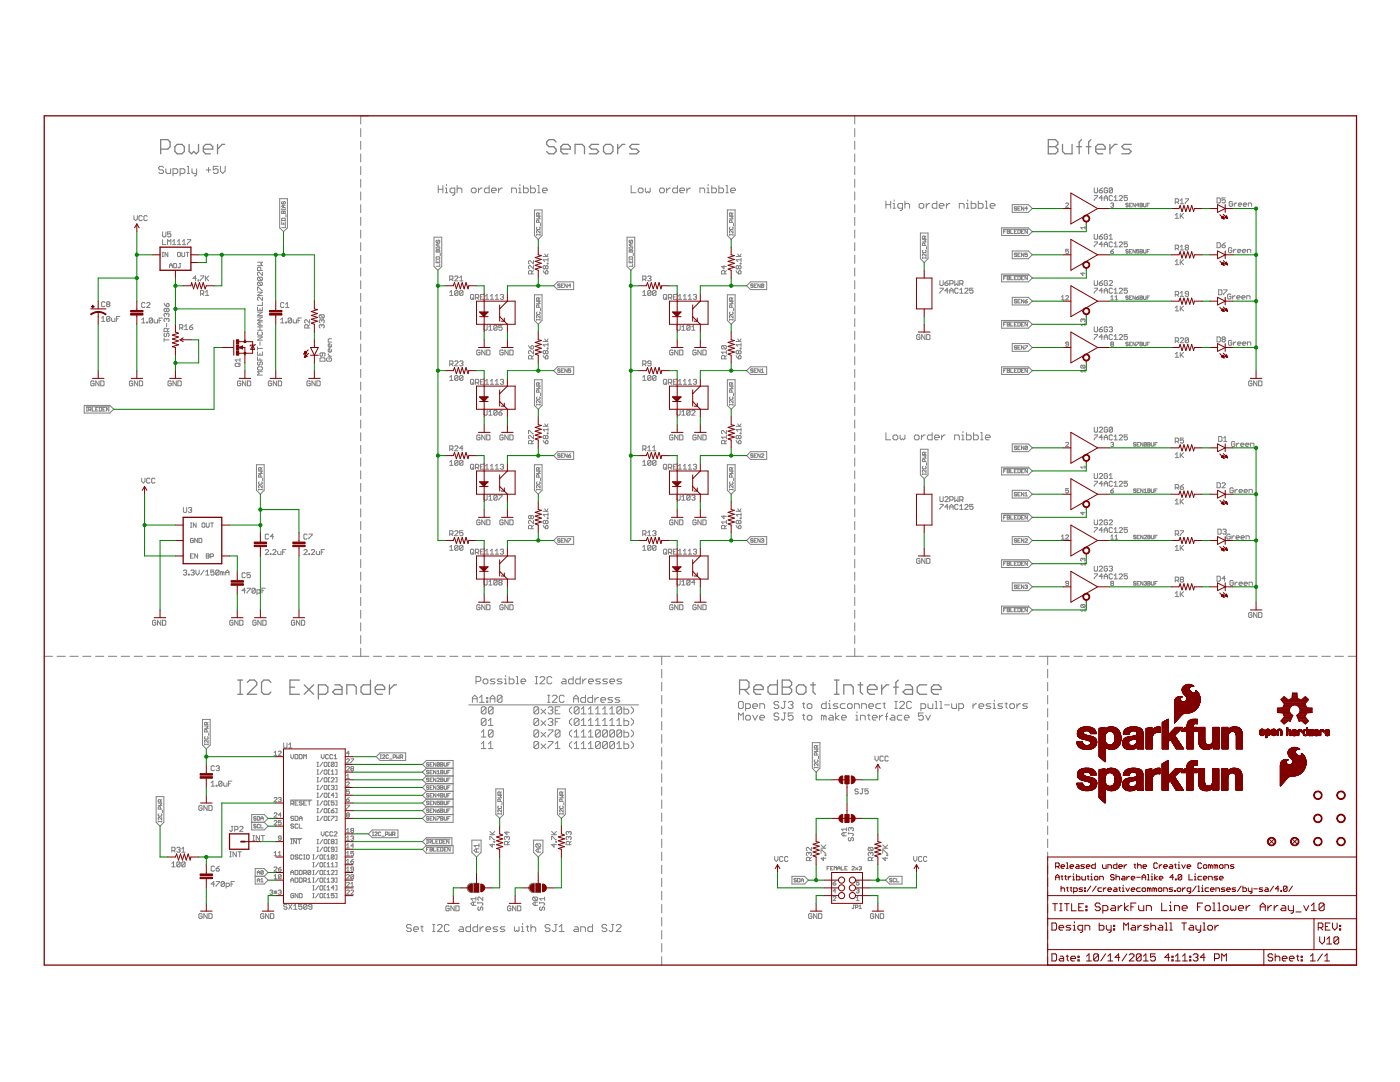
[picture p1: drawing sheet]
<svg xmlns="http://www.w3.org/2000/svg" width="279mm" height="216mm" viewBox="0 0 279 216" stroke-linecap="round" stroke-linejoin="round" font-family="sans-serif">
<g fill="none" stroke="#808080" stroke-width=".2">
<path d="M32.6 33.4l-.2-.2h-.5l-.2 .2v.3l.2 .2h.5l.2 .2v.3l-.2 .2h-.5l-.2-.2M33.1 33.7v.7l.2 .2h.8v-.9M34.5 34.6h.7l.3-.2v-.5l-.3-.2h-.7v1.4M35.9 34.6h.8l.2-.2v-.5l-.2-.2h-.8v1.4M37.4 33.2h.2v1.4M37.4 34.6h.4M38.3 33.7v.7l.2 .2h.7M39.2 33.7v1.1l-.2 .3h-.2M41.1 33.9h1M41.6 33.4v1M43.5 33.2h-.9v.7l.4-.2h.3l.2 .2v.5l-.2 .2h-.5l-.2-.2M44 33.2v.9l.4 .5 .5-.5v-.9"/>
<path d="M55.8 39.6h1.6v5.9l-.8 .7-.8-.7zM72 25.7v1.6M72 28.2v1.6M72 30.7v1.6M72 33.2v1.7M72 35.8v1.6M72 38.3v1.6M73.5 23.1h-1.5v1.6M87.5 37v1.5M87.5 37.8h.9M88.4 37v1.5M88.9 38.5h.4"/>
<path d="M88.9 37.5h.2v1M89.1 36.8v.2M90.8 38.5h-.7l-.3-.3v-.4l.3-.3h.7v1.2l-.3 .2h-.2M91.2 37.8l.3-.3h.4l.3 .3v.7M91.2 37v1.5M94.1 37.8l.2-.3h.5l.2 .3v.4l-.2 .3h-.5l-.2-.3zM95.5 37.5v1M96.2 37.5h-.2l-.5 .5M97.6 37v1.5h-.7l-.2-.3v-.4l.2-.3h.7M98.1 38h.9v-.2l-.2-.3h-.5l-.2 .3v.4l.2 .3h.5M99.5 37.5v1M100.2 37.5h-.2l-.5 .5"/>
<path d="M102.1 38.5v-1h.7l.3 .3v.7M103.5 38.5h.5M103.5 37.5h.3v1M103.8 36.8v.2M104.5 37v1.5h.7l.2-.3v-.4l-.2-.3h-.7M105.9 37v1.5h.7l.2-.3v-.4l-.2-.3h-.7M107.3 38.5h.5M107.3 37h.2v1.5M108.3 38h.9v-.2l-.2-.3h-.5l-.2 .3v.4l.2 .3h.5M126 37v1.5h.9M127.4 37.8l.2-.3h.5l.2 .3v.4l-.2 .3h-.5l-.2-.3zM128.8 37.5v.7l.2 .3 .3-.3 .2 .3 .3-.3v-.7"/>
<path d="M131.9 37.5h.5l.2 .3v.4l-.2 .3h-.5l-.3-.3v-.4zM133.1 37.5v1M133.8 37.5h-.3l-.4 .5M135.2 37v1.5h-.7l-.3-.3v-.4l.3-.3h.7M135.7 38h.9v-.2l-.2-.3h-.5l-.2 .3v.4l.2 .3h.5M137.1 37.5v1M137.8 37.5h-.3l-.4 .5M139.7 38.5v-1h.7l.2 .3v.7M141.1 38.5h.5M141.1 37.5h.2v1M141.3 36.8v.2M142 37v1.5h.7l.3-.3v-.4l-.3-.3h-.7"/>
<path d="M143.5 37v1.5h.7l.2-.3v-.4l-.2-.3h-.7M144.9 38.5h.5M144.9 37h.2v1.5M145.8 38h1v-.2l-.3-.3h-.4l-.3 .3v.4l.3 .3h.4M170.6 23.1v1.6M170.6 25.7v1.6M170.6 28.2v1.6M170.6 30.7v1.6M170.6 33.2v1.7M170.6 35.8v1.6M170.6 38.3v1.6M178.5 39.9v.2"/>
<path d="M193.1 39.9v.2M218.4 37.5v.8l.1 .2h.4l.1-.2v-.8M218.4 39h.6l-.6 1M219.4 38h.5l.1 .3-.1 .2h-.4l-.1-.2zM220 39.5h-.6l.5-.5v1M220 37.5l-.6 .5M220.4 39.5h.6M221 37.7l-.1-.2h-.4l-.1 .2v.6l.1 .2h.4l.1-.2v-.3h-.3M222 37.7v.6l-.2 .2h-.3l-.1-.2M222 39.2l-.2-.2h-.3l-.1 .2v.7l.1 .1h.3l.2-.1M222 37.7l-.2-.2h-.3l-.1 .2v.6M222 37.7l-.6 .6"/>
<path d="M222.4 39.4l.3-.4v1M223.4 39.2l.1-.2h.3l.2 .2v.2l-.6 .6h.6M225 39h-.7v.5l.5-.1 .2 .1v.4l-.2 .1h-.3l-.2-.1M236.5 39.7h.7l-.7 1M242.9 39.5h.5l.1 .2v.6l-.1 .2h-.5zM244.5 39.5h-.6v.5l.5-.2 .1 .2v.3l-.1 .2h-.3l-.2-.2M26.7 43v.7l.4 .3 .3-.3v-.7M28.4 43.2l-.2-.2h-.3l-.2 .2v.7l.2 .1h.3l.2-.1M29.4 43.2l-.2-.2h-.3l-.2 .2v.7l.2 .1h.3l.2-.1M32.4 51.2h.2M32.4 50.4h.2M32.4 46.3v.8l.2 .2h.3l.2-.2v-.8"/>
<path d="M32.4 47.8v1h.7M32.5 50.4v.8M33.4 48.8v-1l.4 .4 .3-.4v1M33.5 50.4v.8l-.6-.8v.8M33.8 53h.6M33.8 53.4v-.5l.3-.3 .3 .3v.5M34.1 46.3h-.7v.5l.4-.2 .3 .2v.3l-.2 .2h-.3l-.2-.2M34.4 48.8h.7M34.4 48.2l.4-.4v1M34.7 52.6h.4l.1 .1v.6l-.1 .1h-.4zM35.4 48.8h.7M35.4 48.2l.4-.4v1"/>
<path d="M35.4 50.5l.2-.1 .4 .1v.6l-.1 .1-.5-.1zM35.8 52.6h.3M35.9 52.6v.7l-.1 .1-.3-.1M36.3 50.4v.7l.1 .1 .5-.1v-.7M36.4 48.8h.7M36.4 48.2l.3-.4v1M37.1 50.4h.6M37.4 47.8h.7l-.7 1M37.4 50.4v.8M39.2 55.5h-.7l.5-.4v.9M39.5 55.9h.2v.1h-.2zM40 55.1h.7l-.7 .9"/>
<path d="M40 58.6h.5l.2-.1v-.4l-.2-.1h-.5v.9M40.3 58.6l.4 .3M41 55.1v.9M41 58.9h.7M41 58.3l.3-.3v.9M41.2 55.5l.5 .5M41.7 55.1l-.7 .6M51.4 58.3h1l-1 .6h1M51.4 58v-.7l1 .7M51.4 52.3h1l-.4 .4 .4 .3h-1M51.6 56.3l-.2 .2v.3l.2 .2h.6M51.6 55.3l-.2 .2v.3l.2 .2h.6"/>
<path d="M51.6 55.3h.6l.2 .2-.2 .5M51.6 56.3h.6l.2 .2-.2 .5M51.6 56.3l.6 .7M51.6 55.3l.6 .7M52 54v-.5l-.1-.2h-.3l-.2 .2v.5h1M52.4 54.3v.7l-.8-.7-.2 .2v.3l.2 .2M52.4 59.3v.6l-.7-.6-.3 .2v.3l.2 .1M56.2 43.6l.6-.1 .1 .5h-.7zM56.2 42.2l.6-.1 .1 .5h-.7zM56.2 44.2v.5h.7v-.5M56.2 41.7v.2M56.2 41.8h.7"/>
<path d="M56.3 40.2l-.1 .4 .3 .1 .1-.4 .2-.1 .1 .1-.1 .4M56.6 40.9v.5M56.6 42.2v.4M56.6 44.5v.2M56.9 40.9h-.4l-.3 .3 .3 .2h.4M56.9 45v.4h-.7M56.9 41.7v.2M57.1 42.8v.5M72 40.8v1.6M72 43.3v1.7M72 45.9v1.6M72 48.4v1.6"/>
<path d="M72 50.9v1.7M72 53.5v1.6M72 56v1.6M72 58.5v1.7M86.6 47.3h1.6v5.9l-.8 .7-.8-.7zM87 49.5h.8M87 51.9v.5h.8v-.5M87 51.4l.6-.2 .2 .5h-.8zM87 49.9l.6-.1 .2 .5h-.8zM87 49.3v.3M87.2 47.9l-.2 .4 .3 .1 .1-.4 .2-.1 .2 .1-.2 .4M87.4 48.6v.5"/>
<path d="M87.4 49.9v.4M87.4 52.2v.2M87.8 52.7v.4h-.8M87.8 48.6h-.5l-.3 .3 .3 .2h.5M87.8 49.3v.3M87.9 50.5v.5M89.7 59h.7M89.7 58.3l.4-.3v1M89.7 55.7h.5l.2-.1v-.4l-.2-.1h-.5v.9M90.1 55.7l.3 .3M90.7 55.2l.2-.1h.3l.2 .1-.7 .8h.7M91.4 58.1l-.2-.1h-.3l-.2 .1v.7"/>
<path d="M91.4 58.1v.7l-.2 .2h-.3l-.2-.2M91.4 58.1l-.7 .7M91.7 56h.7M91.7 55.4l.4-.3v.9M92.4 58.1v.7l-.2 .2h-.3l-.2-.2M92.4 58.1l-.2-.1h-.3l-.2 .1v.7M92.4 58.1l-.7 .7M93.9 58.9l.2-.1 .5 .1v.7l-.2 .1-.5-.1zM94.2 59.4l.4 .3M94.9 59.4h.5l.1-.2v-.3l-.1-.1h-.5v.9M95.2 59.4l.3 .3M95.9 59.2h.3"/>
<path d="M96.5 58.8h-.6v.9h.6M96.9 59.7h.6M96.9 59.1l.3-.3v.9M97.9 59.7h.6M97.9 59.1l.3-.3v.9M98.8 59.7h.7M98.8 59.1l.4-.3v.9M99.8 58.9l.6-.1 .1 .1-.1 .3M100.2 59.2h.2M100.4 59.2l.1 .2-.1 .3-.6-.1M106.1 54.7v-.5l-.1-.2h-.4l-.1 .2v.5h1M106.5 53v.7l-.7-.7-.3 .2v.3l.1 .2"/>
<path d="M106.5 52v.7l-.7-.7-.3 .2v.3l.1 .2M106.5 54l-.4 .3M106.7 41.9h1.5v5.1l-.8 .8-.7-.8zM106.7 58.8h1.5v5.1l-.8 .8-.7-.8zM107.1 46.7v.3M107.1 46.8h.7M107.1 43.2h.7l-.3 .2 .3 .3h-.7M107.2 45.3l-.1 .1 .1 .4 .6-.1-.1-.4M107.5 59.9v-.4l-.3-.1-.1 .5h.7M107.5 42.9l-.1-.4-.3 .1v.3h.7M107.5 44.4l-.1-.5-.3 .1v.4h.7M107.8 46v.5l-.6-.5-.1 .1 .1 .4"/>
<path d="M107.8 46.7v.3M107.8 42.5l-.3 .2M107.8 59.4l-.3 .3M107.9 44.6v.5M108.4 51.2h1M108.4 54l.5 .7M108.7 50.7l.4 .5 .3-.5M108.9 53.2l.2-.2 .3 .2-.2 .5-.3-.2M108.9 54.2l.2-.2 .3 .2-.2 .5h-.3zM108.9 53.2l-.2-.2-.3 .2v.3l.2 .2 .3-.2M108.9 53.2v.3M109.2 52.5h.2v.2h-.2z"/>
<path d="M109.4 51.5v.7M109.4 51.8h-1l.3 .4M110.5 57l.8-.8h3.2v1.6h-3.2zM111.8 56.8l-.1-.1-.4 .1 .1 .2 .4 .1-.1 .3-.4-.1M112 57h.2M112.5 56.7h-.5v.7h.5M113.2 56.7v.7l-.5-.7v.7M113.9 57h-.5l.4-.3v.7M125.1 47.3h1.6v5.9l-.8 .7-.8-.7zM125.6 49.5h.7M125.6 49.9l.5-.1 .2 .5h-.7zM125.6 51.4l.5-.2 .2 .5h-.7z"/>
<path d="M125.6 51.9v.5h.7v-.5M125.6 49.3v.3M125.7 47.9l-.1 .1 .1 .4 .2-.1 .1-.4 .3 .1-.2 .4M125.9 48.6v.5M125.9 49.9v.4M125.9 52.2v.2M126.3 52.7v.4h-.7M126.3 49.3v.3M126.3 48.6h-.5l-.2 .3 .2 .2h.5M126.4 50.5v.5M128.3 58.3l.3-.3v1M128.3 59h.6"/>
<path d="M128.3 55.7h.5l.1-.1v-.4l-.1-.1h-.5v.9M128.6 55.7l.3 .3M129.3 55.2l.1-.1h.4l.1 .1-.1 .4M129.6 55.6h.2M129.8 55.6l.1 .1-.1 .3-.5-.1M129.9 58.1v.7l-.1 .2h-.4l-.1-.2M129.9 58.1l-.1-.1h-.4l-.1 .1v.7M129.9 58.1l-.6 .7M130.9 58.1v.7l-.2 .2h-.3l-.2-.2M130.9 58.1l-.2-.1h-.3l-.2 .1v.7M130.9 58.1l-.7 .7M132.4 58.9l.2-.1 .5 .1v.7l-.2 .1-.5-.1z"/>
<path d="M132.7 59.4l.4 .3M133.4 59.4h.5l.1-.2-.1-.4h-.5v.9M133.7 59.4l.3 .3M134.4 59.2h.3M135 58.8h-.6v.9h.6M135.4 59.7h.6M135.4 59.1l.3-.3v.9M136.4 59.7h.6M136.4 59.1l.3-.3v.9M137.4 59.7h.6M137.4 59.1l.3-.3v.9M138.4 58.9l.5-.1 .1 .1-.1 .3"/>
<path d="M138.7 59.2h.2M138.9 59.2l.1 .2-.1 .3-.5-.1M144.5 53v.7l-.5-.5h1M144.7 54.7v-.5l-.2-.2h-.4l-.1 .2v.5h1M145 54l-.3 .3M145.2 41.9h1.5v5.1l-.8 .8-.7-.8zM145.2 58.8h1.5v5.1l-.8 .8-.7-.8zM145.6 46.8h.7M145.6 43.2h.7l-.3 .2 .3 .3h-.7M145.6 46.7v.3M145.7 45.3l-.1 .1 .1 .4h.5l.1-.1-.1-.4M146 59.9v-.4l-.3-.1-.1 .5h.7"/>
<path d="M146 44.4l-.1-.5-.3 .1v.4h.7M146 42.9l-.1-.4-.3 .1v.3h.7M146.3 46v.5l-.5-.5-.2 .1 .1 .4M146.3 46.7v.3M146.3 59.4l-.3 .3M146.3 42.5l-.3 .2M146.4 44.6v.5M146.9 54l.5 .7M146.9 51.2h1M147.2 50.7l.4 .5 .3-.5M147.4 53.2l-.2-.2-.3 .2v.3l.2 .2 .3-.2M147.4 53.2v.3"/>
<path d="M147.4 53.2l.2-.2 .3 .2v.3l-.2 .2-.3-.2M147.6 54l.3 .2v.3l-.2 .2h-.3v-.5zM147.7 52.5h.2v.2h-.2zM147.9 51.5v.7M147.9 51.8h-1l.3 .4M149.8 56.2h3.2v1.6h-3.2l-.8-.8zM150.3 56.8l-.1-.1-.4 .1 .1 .2 .4 .1-.1 .3-.4-.1M150.5 57h.3M151 56.7h-.5v.7h.5M151.7 56.7v.7l-.5-.7v.7M152.4 56.8l-.1-.1-.4 .1v.5M152.4 56.8v.5l-.1 .1-.4-.1"/>
<path d="M152.4 56.8l-.5 .5M170.6 40.8v1.6M170.6 43.3v1.7M170.6 45.9v1.6M170.6 48.4v1.6M170.6 50.9v1.7M170.6 53.5v1.6M170.6 56v1.6M170.6 58.5v1.7M176.8 40.1v1.5M176.8 40.8h1M177.8 40.1v1.5"/>
<path d="M178.2 40.6h.3v1M178.2 41.6h.5M180.1 41.6h-.7l-.2-.3v-.5l.2-.2h.7v1.2l-.2 .2h-.3M180.6 40.8l.2-.2h.5l.2 .2v.8M180.6 40.1v1.5M183.4 40.8l.3-.2h.4l.3 .2v.5l-.3 .3h-.4l-.3-.3zM183.7 46.5h1.5v5.1l-.8 .8-.7-.8zM184.1 47.8h.7l-.2 .2 .2 .3h-.7M184.1 51.5h.7M184.1 51.4v.2M184.2 49.9l-.1 .2 .1 .3 .6-.1-.1-.4M184.6 47.6l-.2-.5-.3 .1v.4h.7"/>
<path d="M184.6 49l-.2-.5-.3 .1v.4h.7M184.8 47.1l-.2 .2M184.8 50.7v.4l-.5-.4-.2 .1 .1 .3M184.8 51.4v.2M184.8 40.6v1M184.9 49.2v.5M185.5 40.6h-.2l-.5 .5M187 40.1v1.5h-.7l-.3-.3v-.5l.3-.2h.7M187.5 41.1h.9v-.3l-.2-.2h-.5l-.2 .2v.5l.2 .3h.5M187.6 57.5h.6l-.6 1M187.6 56v.8l.1 .2 .5-.2v-.8M188.6 56.5h.5l.1 .3-.5 .2z"/>
<path d="M188.9 40.6v1M189.2 58h-.6l.5-.5v1M189.2 56l-.6 .5M189.5 58h.7M189.5 56.6h.6l.1-.1v-.4l-.1-.1h-.6v1M189.5 58.5v-.7l.4-.3 .3 .3v.7M189.6 40.6h-.3l-.4 .5M190.5 56v1l.4-.4 .3 .4v-1M191.2 57.7l-.1-.2h-.4l-.2 .2v.6l.2 .2h.4l.1-.2M191.5 41.6v-1h.7l.2 .2v.8M191.5 56.6h.5l.2-.1-.2-.5h-.5v1M191.5 57.8l.4-.3v1"/>
<path d="M191.5 58.5h.7M191.9 56.6l.3 .4M192.5 57.7l.2-.2h.3l.2 .2v.1l-.7 .7h.7M192.9 40.6h.2v1M192.9 41.6h.5M193.8 40.1v1.5h.7l.3-.3v-.5l-.3-.2h-.7M194.2 57.5h-.7v.5l.5-.2 .2 .2v.3l-.2 .2h-.3l-.2-.2M195.2 40.1v1.5h.8l.2-.3v-.5l-.2-.2h-.8M196.7 41.6h.4M196.7 40.1h.2v1.5M197.6 41.1h1v-.3l-.3-.2h-.5l-.2 .2v.5l.2 .3h.5M199.9 54.7h5.3l.8 .8-.8 .7h-5.3z"/>
<path d="M199.9 45.5h5.3l.8 .7-.8 .8h-5.3zM200.3 45.7h4.9M200.3 55h4.9M200.3 46.2h.3M200.3 55.5h.3M200.8 45.9h-.5v.7M200.8 55.1h-.5v.7M201 46.2h.4M201 45.9l.5 .1-.1 .6h-.4zM201 55.1l.5 .1-.1 .6h-.4zM201 55.5h.4M201.7 45.9v.7h.5"/>
<path d="M201.7 55.1v.7h.5M202 40.8h3.2l.8 .8-.8 .8h-3.2zM202 50.1h3.2l.8 .7-.8 .8h-3.2zM202 59.3h3.2l.8 .8-.8 .8h-3.2zM202.4 46.2h.3M202.4 55.5h.3M202.9 59.9l-.4-.2-.1 .3 .4 .1 .1 .2-.1 .2-.4-.2M202.9 50.6l-.1-.1-.4 .1 .5 .5-.1 .1-.4-.1M202.9 45.9h-.5v.7h.5M202.9 41.4l-.4-.1-.1 .2 .4 .1 .1 .2-.1 .2-.4-.2M202.9 55.1h-.5v.7h.5M203.1 45.9l.5 .1-.1 .6h-.4z"/>
<path d="M203.1 55.1l.5 .1v.5l-.1 .1h-.4zM203.1 41.6h.3M203.1 50.8h.3M203.6 59.7h-.5v.8h.5M203.6 50.5h-.5v.7h.5M203.6 41.3h-.5v.7h.5M203.9 46.2h.2M203.9 55.5h.2M204.3 45.9h-.4v.7h.4M204.3 41.3v.7l-.4-.7v.7M204.3 50.5v.7l-.4-.7v.7M204.3 55.1h-.4v.7h.4"/>
<path d="M204.3 59.7v.8l-.4-.8v.8M205 50.5h-.4v.3l.2-.1 .2 .1-.1 .4-.3-.1M205 45.9v.7l-.4-.7v.7M205 55.1v.7l-.4-.7v.7M205 41.6h-.4l.3-.3v.7M205 59.7l-.4 .4M211.8 59.8h.6M211.8 59.3l.3-.3v.8M212.7 59.1l.1-.1 .5 .1-.6 .7h.6M212.7 40.6l.1-.1 .5 .1-.6 .8h.6M213.3 49.7h-.6v.5l.3-.2 .3 .2-.2 .4-.4-.1M216.1 54.4v.6l-.4-.5h.8"/>
<path d="M216.5 45.4h-.8l.3 .3M216.5 45.1v.6M218.4 46.7v.9l.1 .1h.4l.1-.1v-.9M218.4 48.3h.6l-.6 1M218.4 56v.8l.1 .2 .5-.2v-.8M218.4 57.5h.6l-.6 1M219.4 56.5h.5l.1 .3-.5 .2-.1-.2zM219.4 47.2h.5l.1 .4-.1 .1h-.4l-.1-.1zM220 48.8h-.6l.5-.5v1M220 58h-.6l.5-.5v1M220 46.7l-.6 .5M220 56l-.6 .5"/>
<path d="M220.4 40v-.6l.3-.4 .3 .4v.6M220.4 49.3v-.7l.3-.3 .3 .3v.7M220.4 58.5v-.7l.3-.3 .3 .3v.7M220.4 48.8h.6M220.4 58h.6M221 46.9l-.1-.2h-.4l-.1 .2v.7l.1 .1h.4l.1-.1v-.4h-.3M221 56.1l-.1-.1-.5 .1v.7l.1 .2 .5-.2v-.3h-.3M221.4 47.1l.3-.4v1M221.4 56.1l.1-.1 .5 .1v.2l-.6 .7h.6M221.4 47.7h.6M221.7 40.6l.4-.1 .1 .1-.1 .3M221.7 50.2h.4l.1 .3-.4 .1z"/>
<path d="M221.7 59.3l.3-.3v.8M221.7 59.8h.5M222 40.9h.1M222 48.5l-.2-.2h-.3l-.1 .2v.6l.1 .2 .5-.2M222 57.7l-.2-.2h-.3l-.1 .2v.6l.1 .2h.3l.2-.2M222.1 40.9l.1 .2-.1 .3-.4-.2M222.2 49.7l-.5 .5M222.4 40h.6M222.4 48.6l.3-.3v1M222.4 57.8l.3-.3v1M222.4 49.3h.6M222.4 58.5h.6"/>
<path d="M222.5 59.8h.6M222.5 59.3l.3-.3v.8M223.4 48.5l.1-.2h.3l.2 .2-.6 .8h.6M223.4 57.7l.1-.2h.3l.2 .2v.1l-.6 .7h.6M225 48.3h-.7v.5l.5-.2 .2 .2v.3l-.2 .2-.5-.2M225 57.5h-.7v.5l.5-.2 .2 .2v.3l-.2 .2h-.3l-.2-.2M225.1 59.2l-.1-.1-.3 .1 .1 .2 .3 .1-.1 .3-.3-.2M225.1 49.9l-.1-.1-.3 .1 .4 .5-.1 .1-.3-.1M225.1 40.7l-.1-.1-.3 .1 .1 .2 .3 .1-.1 .3-.3-.2M225.4 40.9h.2M225.4 50.2h.2M225.4 59.4h.2"/>
<path d="M225.9 40.6h-.5v.7h.5M225.9 49.8h-.5v.7h.5M225.9 59.1h-.5v.7h.5M226.6 40.6v.7l-.5-.7v.7M226.6 49.8v.7l-.5-.7v.7M226.6 59.1v.7l-.5-.7v.7M226.8 59.4h.4l.1 .2-.4 .2zM227.3 40.9h-.5l.4-.3v.7M227.3 49.8h-.5v.4l.3-.2 .2 .2-.1 .3-.4-.1M227.3 59.1l-.5 .3M227.5 49.8l.5 .1-.1 .6h-.4zM227.5 40.9h.4"/>
<path d="M227.5 50.2h.4M227.5 40.6l.5 .1-.1 .6h-.4zM227.5 59.1l.5 .1-.1 .6h-.4zM227.5 59.4h.4M228.2 40.6v.5l.1 .2 .4-.2v-.5M228.2 49.8v.6l.1 .1 .4-.1v-.6M228.2 59.1v.5l.1 .2 .4-.2v-.5M228.9 40.9h.3M228.9 50.2h.3M228.9 59.4h.3M229.4 40.6h-.5v.7M229.4 49.8h-.5v.7"/>
<path d="M229.4 59.1h-.5v.7M234.5 52.2l.4-.4v1M234.5 42.9l.4-.3v1M234.5 43.6h.7M234.5 52.8h.7M234.5 40.3h.6l.1-.1v-.4l-.1-.1h-.6v1M234.5 49.6h.6l.1-.2v-.3l-.1-.2h-.6v1M234.5 58.8h.6l.1-.1v-.4l-.1-.2h-.6v1M234.9 40.3l.3 .4M234.9 49.6l.3 .3M234.9 58.8l.3 .3M235.5 40.7h.7"/>
<path d="M235.5 42.6v1M235.5 51.8v1M235.5 40l.4-.3v1M235.5 49.2l.4-.3v1M235.5 58.5l.4-.4v1M235.5 49.9h.7M235.5 59.1h.7M235.7 43.1l.5 .5M235.7 52.3l.5 .5M236.2 42.6l-.7 .6M236.2 51.8l-.7 .7M236.7 49.4l-.2-.2 .2-.3 .5 .2-.2 .3"/>
<path d="M236.7 49.4l-.2 .2 .2 .3h.3l.2-.2-.2-.3M236.7 49.4h.3M237.2 58.7h-.5l-.2-.2 .2-.4h.3l.2 .2v.7l-.2 .1h-.3l-.2-.1M242.9 48.4h.5l.1 .2v.7l-.1 .1h-.5zM243.2 57.8h.5l.2 .2v.7l-.2 .1h-.5zM243.9 48.9h.5l.1 .4-.1 .1h-.3l-.2-.1zM244.2 57.8h.7l-.7 1M244.5 48.4l-.6 .5M245.7 58.8l-.2-.1h-.3l-.2 .1v.7l.2 .2h.3l.2-.2v-.3h-.4M245.8 49.6l-.1-.2h-.4l-.1 .2v.6l.1 .2h.4l.1-.2v-.3h-.3M246 40.3l-.2-.1-.5 .1v.7l.5 .2 .2-.2v-.3h-.4M246 59v.7"/>
<path d="M246.1 49.8v.6M246.3 40.5v.7M246.5 59l-.5 .3M246.7 49.8l-.6 .3M246.8 40.5l-.5 .4M246.8 59.3h.7l-.2-.3-.5 .2v.3l.2 .2h.3M247 50.1h.6l-.1-.3h-.4l-.1 .1 .1 .5h.4M247.1 40.9h.7l-.2-.4h-.3l-.2 .2v.3l.5 .2M247.8 59.3h.7l-.2-.3-.5 .2v.3l.2 .2h.3M248 50.1h.6l-.1-.3h-.4l-.1 .1v.3l.1 .2h.4M248.1 40.9h.7l-.2-.4h-.3l-.2 .2v.3l.5 .2M248.8 59.7v-.7h.5l.2 .2v.5"/>
<path d="M249 50.4v-.6h.5l.1 .1v.5M249.1 41.2v-.7h.5l.2 .2v.5M18.8 76.2l-.2-.2h-.3l-.2 .2v.6l.5 .2 .2-.2v-.3h-.4M19.8 76v1l-.7-1v1M20.1 76h.5l.2 .2v.6l-.2 .2h-.5zM20.3 63.5l.3-.4v1M20.3 64.1h.6M20.9 60.4l-.1-.2h-.4l-.1 .2v.6l.1 .2 .5-.2M21.4 60.7l-.1 .2 .1 .3 .5-.2-.1-.3M21.4 60.7l-.1-.2 .1-.3h.4l.1 .2-.1 .3M21.4 60.7h.4M21.9 63.3v.7l-.1 .1h-.4l-.1-.1"/>
<path d="M21.9 63.3l-.1-.2h-.4l-.1 .2v.7M21.9 63.3l-.6 .7M22.3 63.5v.5l.1 .1h.5v-.6M23.2 63.6h.4M23.9 63.1h-.7v1M26.5 76.2l-.2-.2h-.3l-.2 .2v.6l.5 .2 .2-.2v-.3h-.4M27.5 76v1l-.7-1v1M27.8 76h.5l.2 .2v.6l-.2 .2h-.5zM28.3 64.4h.6M28.3 63.8l.3-.3v.9M28.9 60.5l-.1-.1h-.4l-.1 .1v.7l.1 .2h.4l.1-.2M29.3 64.3h.1v.1h-.1z"/>
<path d="M29.3 60.5l.1-.1h.4l.1 .1v.2l-.6 .7h.6M30.4 63.6v.7l-.1 .1-.5-.1M30.4 63.6l-.1-.1-.5 .1v.7M30.4 63.6l-.6 .7M30.8 63.8v.5l.1 .1h.5v-.6M31.7 63.9h.4M32.4 63.5h-.7v.9M32.7 67.8h1M32.7 67.5v.6M32.7 60.5l.6 .7M32.9 66.5l-.2 .2v.3l.4 .2 .2-.2v-.3l.3-.2 .1 .2v.3l-.1 .2M33.3 61.7l-.2-.2-.4 .2v.3l.2 .2 .4-.2"/>
<path d="M33.3 62.7l.1-.2 .3 .2v.3l-.1 .2M33.3 62.7l-.2-.2-.4 .2v.3l.2 .2M33.3 63.7l-.2-.2-.4 .2v.3l.2 .2M33.3 61.7v.3M33.3 62.7v.1M33.3 63.7v.1M33.3 64.5v.7M33.3 61.7l.1-.2 .3 .2v.3l-.1 .2-.3-.2M33.3 63.7l.1-.2 .3 .2v.3l-.1 .2M33.4 66.2v-.5l-.1-.2-.6 .2v.5h1M33.4 60.5l.3 .2v.3l-.1 .2h-.3v-.5zM33.7 65.5l-.3 .3"/>
<path d="M34.2 76.2l-.2-.2h-.3l-.2 .2v.6l.2 .2 .5-.2v-.3h-.4M35.2 76v1l-.7-1v1M35.5 76h.5l.2 .2v.6l-.2 .2h-.5zM35.8 65.4h.5l.2-.1v-.4l-.2-.1h-.5v1M36.2 65.4l.3 .4M36.8 65.1l.3-.3v1M36.8 65.8h.7M37.8 65.3h.5l.2 .3-.2 .2h-.3zM38.5 64.8l-.7 .5M47.1 72.5h.7l.1 .5-.1 .1h-.7l-.2-.1v-.4zM47.9 71.5v.7M47.9 72.5l-.3 .3"/>
<path d="M47.9 71.8h-1l.3 .4M48 76.2l-.1-.2h-.4l-.1 .2v.6l.1 .2 .5-.2v-.3h-.3M49 76v1l-.6-1v1M49.4 76h.5l.1 .2v.6l-.1 .2h-.5zM51.4 70.2v.7h1v-.7M51.4 69.5h1M51.4 67.2h1l-1 .7h1M51.4 61.3v.6h1v-.6M51.4 69.2v.7M51.4 71.2v.7h1M51.4 73.3l.2-.1h.6l.2 .5-.2 .2h-.6l-.2-.2zM51.4 65.9h1"/>
<path d="M51.4 65.2h1M51.4 63.2h1l-1 .7h1M51.4 62.3h1l-1 .6h1M51.6 72.2l-.2 .1v.4l.3 .2 .2-.2v-.4l.3-.1 .2 .1-.2 .6M51.6 66.2l-.2 .2v.3l.2 .2h.6l.2-.2-.2-.5M51.9 61.6v.3M51.9 64.2v.7M51.9 65.2v.7M51.9 68.2v.7M51.9 70.5v.4M51.9 71.5v.4M52.4 64.2h-.7l-.3 .4 .3 .3h.7"/>
<path d="M52.4 74.2h-1l.3 .3-.3 .3h1M52.4 60.3v.6h-1M54.2 76.2l-.2-.2h-.3l-.1 .2v.6l.4 .2 .2-.2v-.3h-.3M55.2 76v1l-.7-1v1M55.5 76h.5l.2 .2v.6l-.2 .2h-.5zM56 63.8l.3-.3v.9M56 64.4h.7M56.7 60.5l-.2-.1h-.3l-.2 .1v.7l.2 .2h.3l.2-.2M57 64.3h.2v.1h-.2zM57 61.4h.7M57 60.7l.3-.3v1M58.2 63.6v.7l-.2 .1-.5-.1"/>
<path d="M58.2 63.6l-.2-.1-.5 .1v.7M58.2 63.6l-.7 .7M58.5 63.8v.5l.2 .1h.5v-.6M59.5 63.9h.3M60.2 63.5h-.7v.9M61.5 65.4v-.5l-.5-.1-.2 .1v.5h1M61.8 63.8v.7l-.7-.7-.3 .1 .2 .6M61.8 64.8l-.3 .3M61.9 76.2l-.2-.2h-.3l-.1 .2v.6l.1 .2 .5-.2v-.3h-.3M62.9 76v1l-.6-1v1M63.2 76h.5l.2 .2v.6l-.2 .2h-.5zM63.9 62.8l-.2 .1v.4l.2 .2h.6"/>
<path d="M63.9 62.8h.6l.2 .1v.4l-.2 .2M63.9 62.8l.6 .7M64 71.4h.7l.2 .2v.5h-1v-.5zM64.2 64.9l-.1-.1-.4 .1v.4l.2 .1M64.2 63.9l-.1-.1-.4 .1v.4l.2 .2M64.2 64.9l.2-.1 .3 .1v.4l-.2 .1M64.2 63.9v.2M64.2 64.9v.2M64.2 63.9l.2-.1 .3 .1v.4l-.2 .2M64.4 70.4v.5l-.2 .2-.3-.2v-.3l.1-.2h.7l.2 .2v.3l-.2 .2M65.3 71.4l-.1 .2v.3l.1 .2h.7l.2-.2v-.3l-.2-.2h-.3v.3M65.5 71.1h.7"/>
<path d="M65.5 70.6l.3 .5M66.2 68.7v.4l-.2 .2h-.3l-.2-.2v-.4l.3-.1v.7M66.2 69.7v.4l-.2 .2h-.3l-.2-.2v-.4l.3-.1v.7M66.2 67.6h-.5l-.2 .2v.5h.7M72 61.1v1.6M72 63.6v1.6M72 66.1v1.6M72 68.6v1.7M72 71.2v1.6M72 73.7v1.6M72 76.2v1.7M72 78.8v1.6"/>
<path d="M89.7 75.9h.7M89.7 75.2l.4-.3v1M89.7 72.7h.5l.2-.2v-.3l-.2-.2h-.5v1M90.1 72.7l.3 .3M90.7 72.2l.2-.2h.3l.2 .2v.1l-.7 .7h.7M91.4 75.1l-.2-.2h-.3l-.2 .2v.7M91.4 75.1v.7l-.2 .1-.5-.1M91.4 75.1l-.7 .7M91.7 72.2l.2-.2h.3l.2 .2-.2 .3M92.1 72.5h.1M92.2 72.5l.2 .2-.2 .3h-.3l-.2-.2M92.4 75.1v.7l-.2 .1-.5-.1"/>
<path d="M92.4 75.1l-.2-.2h-.3l-.2 .2v.7M92.4 75.1l-.7 .7M94.1 75.7h.3l.2 .2v.6l-.2 .2h-.3l-.2-.2v-.6zM94.2 76.3l.4 .4M94.9 76.3h.5l.1-.1v-.3l-.1-.2h-.5v1M95.2 76.3l.3 .4M95.8 70l-.2-.2-.5 .2v.7l.5 .1 .2-.1v-.4h-.3M95.9 76.2h.3M96.5 75.7h-.6v1h.6M96.6 64.9v.8l.1 .2 .5-.2v-.8M96.8 69.8v1l-.7-1v1M96.9 76.7h.6"/>
<path d="M96.9 76l.3-.3v1M97.1 69.8h.5l.2 .2v.7l-.2 .1h-.5zM97.6 65.9h.6M97.6 65.2l.3-.3v1M97.9 76.7h.6M97.9 76l.3-.3v1M98.8 76.7h.7M98.8 76l.4-.3v1M99.2 65.1v.6l-.2 .2-.4-.2M99.2 65.1l-.2-.2h-.3l-.1 .2v.6M99.2 65.1l-.6 .6M99.8 75.9l.2-.2h.4l.1 .2-.1 .3"/>
<path d="M100.2 76.2h.2M100.2 64.9h-.7v.5l.5-.2 .2 .2v.3l-.2 .2-.5-.2M100.4 76.2l.1 .1-.1 .4h-.4l-.2-.2M100.4 70l-.1-.2-.5 .2v.7l.1 .1 .5-.1v-.4h-.3M101.4 69.8v1l-.6-1v1M101.7 69.8h.5l.2 .2v.7l-.2 .1h-.5zM105.5 69l.5 .6M106 69.1l.3-.1 .2 .1v.3l-.2 .2h-.3zM106.1 71.6v-.5l-.1-.1-.5 .1v.5h1M106.5 70v.6l-.7-.6h-.2l-.1 .1v.3l.1 .2M106.5 71l-.4 .3M106.7 75.8h1.5v5.1l-.8 .8-.7-.8z"/>
<path d="M107.1 63.7v.2M107.1 63.8h.7M107.1 60.1h.7l-.3 .3 .3 .2h-.7M107.1 77.1h.7l-.3 .2 .3 .3h-.7M107.2 62.3l-.1 .1 .1 .3 .6-.1-.1-.3M107.2 79.2l-.1 .1 .1 .4 .6-.1-.1-.4M107.5 61.3v-.3l-.3-.2-.1 .5h.7M107.5 76.8l-.1-.4-.3 .1v.3h.7M107.5 78.3l-.1-.5-.3 .1v.4h.7M107.8 63v.4l-.5-.4-.2 .1 .1 .3M107.8 79.9v.5l-.5-.5-.2 .1 .1 .4M107.8 63.7v.2"/>
<path d="M107.8 76.4l-.3 .2M107.9 61.6v.4M107.9 78.5v.5M108.4 68.1h1M108.4 71l.5 .6M108.7 67.6l.4 .5 .3-.5M108.9 70.1l.2-.1 .3 .1-.2 .5-.3-.2M108.9 71.1l.2-.1 .3 .1-.2 .5h-.3zM108.9 70.1l-.2-.1-.3 .1v.3l.2 .2 .3-.2M108.9 70.1v.3M109.2 69.4h.2v.2h-.2zM109.4 68.8h-1l.3 .3"/>
<path d="M109.4 68.5v.6M110.5 74l.8-.8h3.2v1.5h-3.2zM111.8 73.7l-.4-.1-.1 .2 .4 .2 .1 .2-.1 .1-.4-.1M112 74h.2M112.5 73.6h-.5v.7h.5M113.2 73.6v.7l-.5-.7v.7M113.9 73.6h-.5v.4l.3-.2 .2 .2-.1 .3-.4-.1M128.3 75.2l.3-.3v1M128.3 75.9h.6M128.3 72.7h.5l.1-.2v-.3l-.1-.2h-.5v1M128.6 72.7l.3 .3M129.9 72.5h-.5l-.1-.2 .1-.3h.4l.1 .2v.6l-.1 .2h-.4l-.1-.2"/>
<path d="M129.9 75.1l-.1-.2h-.4l-.1 .2v.7M129.9 75.1v.7l-.1 .1-.5-.1M129.9 75.1l-.6 .7M130.9 75.1l-.2-.2h-.3l-.2 .2v.7M130.9 75.1v.7l-.2 .1-.5-.1M130.9 75.1l-.7 .7M132.4 75.9l.2-.2h.3l.2 .2v.6l-.2 .2h-.3l-.2-.2zM132.7 76.3l.4 .4M133.4 76.3h.5l.1-.1-.1-.5h-.5v1M133.7 76.3l.3 .4M134.3 70l-.1-.2-.6 .2v.7l.2 .1 .5-.1v-.4h-.3M134.4 76.2h.3"/>
<path d="M135 75.7h-.6v1h.6M135.1 64.9v.8l.1 .2 .5-.2v-.8M135.3 69.8v1l-.7-1v1M135.4 76l.3-.3v1M135.4 76.7h.6M135.6 69.8h.5l.2 .2v.7l-.2 .1h-.5zM136.1 65.9h.6M136.1 65.2l.3-.3v1M136.4 76l.3-.3v1M136.4 76.7h.6M137.4 76l.3-.3v1M137.4 76.7h.6"/>
<path d="M137.7 65.1l-.1-.2h-.4l-.1 .2v.6M137.7 65.1v.6l-.1 .2-.5-.2M137.7 65.1l-.6 .6M138 65.9h.7M138 65.2l.4-.3v1M138.4 75.9l.1-.2h.4l.1 .2-.1 .3M138.7 76.2h.2M138.9 76.2l.1 .1-.1 .4h-.4l-.1-.2M138.9 70l-.1-.2-.5 .2v.7l.1 .1 .5-.1v-.4h-.3M139.9 69.8v1l-.6-1v1M140.3 69.8h.5l.1 .2v.7l-.1 .1h-.5zM144.1 69l-.1 .1 .1 .5h.7"/>
<path d="M144.1 69h.7l.2 .1-.2 .5M144.1 69l.7 .6M144.7 71.6v-.5l-.6-.1-.1 .1v.5h1M145 70.3h-1l.3 .3M145 71l-.3 .3M145 70v.6M145.2 75.8h1.5v5.1l-.8 .8-.7-.8zM145.6 63.8h.7M145.6 60.1h.7l-.3 .3 .3 .2h-.7M145.6 77.1h.7l-.3 .2 .3 .3h-.7M145.6 63.7v.2M145.7 62.3l-.1 .1 .1 .3h.5l.1-.1-.1-.3"/>
<path d="M145.7 79.2l-.1 .1 .1 .4h.5l.1-.1-.1-.4M146 61.3v-.3l-.3-.2-.1 .5h.7M146 78.3v-.4l-.3-.1-.1 .5h.7M146 76.8l-.1-.4-.3 .1v.3h.7M146.3 76.4l-.3 .2M146.3 63v.4l-.6-.4-.1 .1 .1 .3M146.3 79.9v.5l-.5-.5-.2 .1 .1 .4M146.3 63.7v.2M146.4 61.6v.4M146.4 78.5v.5M146.9 71l.5 .6M146.9 68.1h1"/>
<path d="M147.2 67.6l.4 .5 .3-.5M147.4 70.1v.3M147.4 71.1l.2-.1 .3 .1v.3l-.2 .2h-.3zM147.4 70.1l.2-.1 .3 .1v.3l-.2 .2-.3-.2M147.4 70.1l-.2-.1-.3 .1v.3l.2 .2 .3-.2M147.7 69.4h.2v.2h-.2zM147.9 68.5v.6M147.9 68.8h-1l.3 .3M149.8 73.2h3.2v1.5h-3.2l-.8-.7zM150.3 73.7l-.1-.1-.4 .1 .1 .3 .4 .1-.1 .2-.4-.1M150.5 74h.3M151 73.6h-.5v.7h.5"/>
<path d="M151.7 73.6v.7l-.5-.7v.7M151.9 74.3h.5M151.9 73.8l.3-.2v.7M170.6 61.1v1.6M170.6 63.6v1.6M170.6 66.1v1.6M170.6 68.6v1.7M170.6 71.2v1.6M170.6 73.7v1.6M170.6 76.2v1.7M170.6 78.8v1.6M183.6 66.9l-.1-.1h-.4l-.2 .1v.7l.2 .2h.4l.1-.2v-.4h-.3"/>
<path d="M184.6 66.8v1l-.7-1v1M184.9 66.8h.5l.2 .1v.7l-.2 .2h-.5zM199.9 63.9h5.3l.8 .8-.8 .8h-5.3zM199.9 73.2h5.3l.8 .8-.8 .7h-5.3zM200.3 64.2h4.9M200.3 73.5h4.9M200.3 74h.3M200.3 64.7h.3M200.8 73.6h-.5v.7M200.8 64.4h-.5v.7M201 73.6l.5 .1-.1 .6h-.4zM201 74h.4"/>
<path d="M201 64.4l.5 .1-.1 .6h-.4zM201 64.7h.4M201.7 73.6v.7h.5M201.7 64.4v.7h.5M202 68.6h3.2l.8 .7-.8 .8h-3.2zM202.4 74h.3M202.4 64.7h.3M202.9 64.4h-.5v.7h.5M202.9 69.1l-.4-.1-.1 .2 .4 .1 .1 .3-.1 .1-.4-.1M202.9 73.6h-.5v.7h.5M203.1 64.4l.5 .1v.5l-.1 .1h-.4zM203.1 73.6l.5 .1-.1 .6h-.4z"/>
<path d="M203.1 60.1h.3M203.1 69.3h.3M203.6 69h-.5v.7h.5M203.9 74h.2M203.9 64.7h.2M204.3 64.4h-.4v.7h.4M204.3 69v.7l-.4-.7v.7M204.3 73.6h-.4v.7h.4M204.6 60.1h.3l.1 .2-.3 .2zM204.6 69h.4l-.4 .7M205 64.4v.7l-.4-.7v.7M205 73.6v.7l-.4-.7v.7"/>
<path d="M213.3 68.7h-.5l-.1-.2 .1-.3 .5 .2v.5l-.2 .2-.4-.2M215.8 72.9l-.1 .1 .1 .4h.6M215.8 72.9h.6l.1 .1-.1 .4M215.8 72.9l.6 .5M216.1 63.8l-.1-.2-.3 .2 .1 .4M216.1 63.8l.2-.2 .2 .2-.1 .4M216.1 63.8v.1M216.5 64.8h-.8l.3 .2M216.5 64.5v.5M216.5 73.7v.6M216.5 74h-.8l.3 .3M218.4 66.8h.6l-.6 1"/>
<path d="M218.4 65.2v.8l.1 .2h.4l.1-.2v-.8M219.4 65.7h.5l.1 .3-.1 .2h-.4l-.1-.2zM220 67.2h-.6l.5-.4v1M220 65.2l-.6 .5M220.4 67.2h.6M220.4 67.8v-.7l.3-.3 .3 .3v.7M221 65.4l-.1-.2h-.4l-.1 .2v.6l.1 .2h.4l.1-.2v-.3h-.3M221.4 65.4l.1-.2h.3l.2 .2-.2 .3M221.7 65.7h.1M221.8 68.7l-.1-.2 .1-.3 .4 .2-.1 .3M221.8 68.7l-.1 .1 .1 .3 .4-.2-.1-.2M221.8 68.7h.3"/>
<path d="M221.8 65.7l.2 .2-.2 .3h-.3l-.1-.2M222 66.9l-.2-.1h-.3l-.1 .1v.7l.1 .2h.3l.2-.2M222.4 67.8h.6M222.4 67.1l.3-.3v1M223.4 66.9l.1-.1h.3l.2 .1v.2l-.6 .7h.6M225 66.8h-.7v.4l.5-.1 .2 .1v.4l-.2 .2h-.3l-.2-.2M225.1 68.4l-.1-.1-.3 .1 .1 .2 .3 .2-.1 .2-.3-.1M225.4 68.6h.2M225.9 68.3h-.5v.7h.5M226.6 68.3v.7l-.5-.7v.7M226.8 68.3h.5l-.5 .7M227.5 68.6h.4"/>
<path d="M227.5 68.3l.5 .1-.1 .6h-.4zM228.2 68.3v.6l.1 .1 .4-.1v-.6M228.9 68.6h.3M229.4 68.3h-.5v.7M234.5 61.4l.4-.3v.9M234.5 70.6l.4-.3v1M234.5 62h.7M234.5 71.3h.7M234.5 68.1h.6l.1-.2v-.3l-.1-.2h-.6v1M234.9 68.1l.3 .3M235.5 67.6l.2-.2h.4l.1 .2v.1l-.7 .7h.7M235.5 61.1v.9"/>
<path d="M235.5 70.3v1M235.7 61.6l.5 .4M235.7 70.8l.5 .5M236.2 61.1l-.7 .6M236.2 70.3l-.7 .7M237.2 67.6l-.7 .6M237.2 67.6v.6l-.2 .2h-.3l-.2-.2M237.2 67.6l-.2-.2h-.3l-.2 .2v.6M242.9 67.2h.5l.1 .2v.7l-.1 .1h-.5zM244.1 67.7l-.2 .2 .2 .3h.3l.1-.1-.1-.4M244.1 67.7l-.2-.1 .2-.4h.3l.1 .2-.1 .3M244.1 67.7h.3"/>
<path d="M245.8 68.1l-.1-.2h-.4l-.1 .2v.6l.1 .2 .5-.2v-.3h-.3M246.1 68.2v.7M246.7 68.2l-.6 .4M247 68.6h.6l-.1-.4h-.4l-.1 .2 .1 .5h.4M248 68.6h.6l-.1-.4h-.4l-.1 .2v.3l.5 .2M249 68.9v-.7h.5l.1 .2v.5M249.9 76.2l-.2-.2h-.3l-.2 .2v.6l.5 .2 .2-.2v-.3h-.4M250.8 76v1l-.6-1v1M251.2 76h.5l.1 .2v.6l-.1 .2h-.5zM16.8 80.9h5.1l.8 .8-.8 .7h-5.1zM17.2 81.2h4.7M17.2 82h.3"/>
<path d="M17.2 81.3h.3M17.3 81.3v.7M17.7 81.8l.5-.1-.1-.4h-.4v.7M17.9 81.8l.3 .2M18.4 81.3v.7h.5M19.1 81.7h.2M19.6 81.3h-.5v.7h.5M19.8 81.3l.5 .1-.1 .6h-.4zM20.5 81.7h.3M21 81.3h-.5v.7h.5M21.7 81.3v.7l-.4-.7v.7M28.3 95.4v.7l.3 .3 .3-.3v-.7"/>
<path d="M29.9 95.6l-.1-.2h-.4l-.1 .2v.6l.1 .2 .5-.2M30.9 95.6l-.1-.2h-.4l-.1 .2v.6l.1 .2 .5-.2M51.2 92.7h1.5v5.1l-.7 .8-.8-.8zM51.6 94h.7l-.2 .3 .2 .2h-.7M51.6 97.7h.7M51.6 97.6v.2M51.7 96.1l-.1 .2 .1 .3 .6-.1-.1-.4M52.1 93.8v-.4l-.4-.1-.1 .5h.7M52.1 95.2v-.4l-.4-.1-.1 .5h.7M52.3 96.9v.4l-.5-.4-.2 .1 .1 .3M52.3 97.6v.2M52.3 93.3l-.2 .3"/>
<path d="M52.4 95.4v.5M72 81.3v1.6M72 83.8v1.6M72 86.3v1.7M72 88.9v1.6M72 91.4v1.6M72 93.9v1.6M72 96.5v1.6M72 99v1.6M89.7 92.9h.7M89.7 92.2l.4-.3v1M89.7 89.6h.5l.2-.1v-.4l-.2-.1h-.5v1"/>
<path d="M90.1 89.6l.3 .4M90.7 89.1l.2-.1h.3l.2 .1-.7 .9h.7M91.4 92l-.2-.1h-.3l-.2 .1v.7M91.4 92v.7l-.2 .2h-.3l-.2-.2M91.4 92l-.7 .7M92.4 89.5h-.7l.5-.5v1M92.4 92v.7l-.2 .2h-.3l-.2-.2M92.4 92l-.2-.1h-.3l-.2 .1v.7M92.4 92l-.7 .7M93.9 92.8l.2-.2h.3l.2 .2v.7l-.2 .1-.5-.1zM94.2 93.3l.4 .3M94.9 93.3h.5l.1-.2v-.3l-.1-.2h-.5v1"/>
<path d="M95.2 93.3l.3 .3M95.8 87l-.2-.2h-.3l-.2 .2v.6l.2 .2h.3l.2-.2v-.3h-.3M95.9 93.1h.3M96.5 92.6h-.6v1h.6M96.6 81.9v.8l.1 .1h.3l.2-.1v-.8M96.6 98.8v.8l.1 .2h.3l.2-.2v-.8M96.8 86.8v1l-.7-1v1M96.9 93.6h.6M96.9 93l.3-.4v1M97.1 86.8h.5l.2 .2v.6l-.2 .2h-.5zM97.6 82.8h.6M97.6 99.8h.6"/>
<path d="M97.6 82.2l.3-.3v.9M97.6 99.1l.3-.3v1M97.9 93.6h.6M97.9 93l.3-.4v1M98.8 93.6h.7M98.8 93l.4-.4v1M99.2 99v.6l-.2 .2h-.3l-.1-.2M99.2 82l-.2-.1h-.3l-.1 .1v.7M99.2 82v.7l-.2 .1h-.3l-.1-.1M99.2 99l-.2-.2h-.3l-.1 .2v.6M99.2 82l-.6 .7M99.2 99l-.6 .6"/>
<path d="M99.5 82.4h.5l.2 .3-.2 .1h-.3zM99.5 98.8h.7l-.7 1M99.8 92.8l.2-.2h.4l.1 .2-.1 .3M100.2 93.1h.2M100.2 81.9l-.7 .5M100.4 93.1l.1 .2-.1 .3-.6-.1M100.4 87l-.1-.2h-.4l-.1 .2v.6l.1 .2h.4l.1-.2v-.3h-.3M101.4 86.8v1l-.6-1v1M101.7 86.8h.5l.2 .2v.6l-.2 .2h-.5zM105.5 86.6v-.7l1 .7M106.1 88.5v-.4l-.1-.2h-.4l-.1 .2v.4h1M106.5 86.9v.6l-.7-.6-.3 .2v.3l.1 .1"/>
<path d="M106.5 87.9l-.4 .3M106.7 92.7h1.5v5.1l-.8 .8-.7-.8zM107.1 80.6v.3M107.1 97.6v.2M107.1 94h.7l-.3 .3 .3 .2h-.7M107.1 97.7h.7M107.1 80.8h.7M107.2 96.1l-.1 .2 .1 .3 .6-.1-.1-.4M107.5 93.8v-.4l-.3-.1-.1 .5h.7M107.5 95.2v-.4l-.3-.1-.1 .5h.7M107.8 96.9v.4l-.5-.4-.2 .1 .1 .3M107.8 80.6v.3"/>
<path d="M107.8 97.6v.2M107.8 93.3l-.3 .3M107.9 95.4v.5M108.4 85.1h1M108.4 87.9l.5 .6M108.7 84.6l.4 .5 .3-.5M108.9 87.1l.2-.2 .3 .2-.2 .4-.3-.1M108.9 88.1l.3-.2 .2 .5-.5 .1zM108.9 87.1l-.2-.2-.3 .2v.3l.2 .1 .3-.1M108.9 87.1v.3M109.2 86.4h.2v.2h-.2zM109.4 85.4v.7"/>
<path d="M109.4 85.7h-1l.3 .4M110.5 90.9l.8-.8h3.2v1.6h-3.2zM111.8 90.7l-.1-.1-.4 .1 .1 .2 .4 .1-.1 .2-.4-.1M112 90.9h.2M112.5 90.6h-.5v.6h.5M113.2 90.6v.6l-.5-.6v.6M113.4 90.9h.4l.1 .2-.4 .1zM113.9 90.6l-.5 .3M128.3 92.2l.3-.3v1M128.3 92.9h.6M128.3 89.6h.5l.1-.1v-.4l-.1-.1h-.5v1M128.6 89.6l.3 .4"/>
<path d="M129.3 89.3l.3-.3v1M129.3 90h.6M129.9 92l-.1-.1h-.4l-.1 .1v.7M129.9 92v.7l-.1 .2h-.4l-.1-.2M129.9 92l-.6 .7M130.2 90h.7M130.2 89.3l.4-.3v1M130.9 92l-.2-.1h-.3l-.2 .1v.7M130.9 92v.7l-.2 .2h-.3l-.2-.2M130.9 92l-.7 .7M132.4 92.8l.2-.2h.3l.2 .2v.7l-.2 .1-.5-.1zM132.7 93.3l.4 .3"/>
<path d="M133.4 93.3h.5l.1-.2-.1-.5h-.5v1M133.7 93.3l.3 .3M134.3 87l-.1-.2h-.4l-.2 .2v.6l.2 .2h.4l.1-.2v-.3h-.3M134.4 93.1h.3M135 92.6h-.6v1h.6M135.1 98.8v.8l.1 .2h.4l.1-.2v-.8M135.1 81.9v.8l.1 .1h.4l.1-.1v-.8M135.3 86.8v1l-.7-1v1M135.4 93l.3-.4v1M135.4 93.6h.6M135.6 86.8h.5l.2 .2v.6l-.2 .2h-.5zM136.1 82.2l.3-.3v.9"/>
<path d="M136.1 99.1l.3-.3v1M136.1 82.8h.6M136.1 99.8h.6M136.4 93l.3-.4v1M136.4 93.6h.6M137.4 93l.3-.4v1M137.4 93.6h.6M137.7 82l-.1-.1h-.4l-.1 .1v.7M137.7 99l-.1-.2h-.4l-.1 .2v.6M137.7 82v.7l-.1 .1h-.4l-.1-.1M137.7 99v.6l-.1 .2h-.4l-.1-.2M137.7 82l-.6 .7"/>
<path d="M137.7 99l-.6 .6M138 99l.2-.2h.4l.1 .2-.1 .3M138 82l.2-.1h.4l.1 .1v.2l-.7 .6h.7M138.4 92.8l.1-.2h.4l.1 .2-.1 .3M138.4 99.3h.2M138.6 99.3l.1 .2-.1 .3h-.4l-.2-.2M138.7 93.1h.2M138.9 93.1l.1 .2-.1 .3-.5-.1M138.9 87l-.1-.2h-.4l-.1 .2v.6l.1 .2h.4l.1-.2v-.3h-.3M139.9 86.8v1l-.6-1v1M140.3 86.8h.5l.1 .2v.6l-.1 .2h-.5zM144.7 88.5v-.4l-.2-.2h-.4l-.1 .2v.4h1"/>
<path d="M145 85.9v.7l-.7-.7h-.2l-.1 .2 .1 .5M145 87.2h-1l.3 .3M145 86.9v.6M145 87.9l-.3 .3M145.2 92.7h1.5v5.1l-.8 .8-.7-.8zM145.6 94h.7l-.3 .3 .3 .2h-.7M145.6 97.7h.7M145.6 80.8h.7M145.6 80.6v.3M145.6 97.6v.2M145.7 96.1l-.1 .2 .1 .3h.5l.1-.1-.1-.4M146 93.8v-.4l-.3-.1-.1 .5h.7"/>
<path d="M146 95.2v-.4l-.3-.1-.1 .5h.7M146.3 96.9v.4l-.6-.4-.1 .1 .1 .3M146.3 80.6v.3M146.3 97.6v.2M146.3 93.3l-.3 .3M146.4 95.4v.5M146.9 87.9l.5 .6M146.9 85.1h1M147.2 84.6l.4 .5 .3-.5M147.4 87.1v.3M147.4 87.1l.2-.2 .3 .2v.3l-.2 .1-.3-.1M147.4 87.1l-.2-.2-.3 .2v.3l.2 .1 .3-.1"/>
<path d="M147.6 87.9l.3 .2v.3l-.2 .1h-.3v-.4zM147.7 86.4h.2v.2h-.2zM147.9 85.4v.7M147.9 85.7h-1l.3 .4M149.8 90.1h3.2v1.6h-3.2l-.8-.8zM150.3 90.7l-.1-.1-.4 .1 .1 .2 .4 .1-.1 .2-.4-.1M150.5 90.9h.3M151 90.6h-.5v.6h.5M151.7 90.6v.6l-.5-.6v.6M151.9 90.7l.2-.1 .3 .1-.5 .5h.5M170.6 81.3v1.6M170.6 83.8v1.6"/>
<path d="M170.6 86.3v1.7M170.6 88.9v1.6M170.6 91.4v1.6M170.6 93.9v1.6M170.6 96.5v1.6M170.6 99v1.6M176.8 86.3v1.5h1M178.5 86.8h.4l.3 .3v.4l-.3 .3h-.4l-.3-.3v-.4zM179.6 86.8v.7l.3 .3 .2-.3 .2 .3 .3-.3v-.7M182.7 86.8h.5l.2 .3v.4l-.2 .3h-.5l-.2-.3v-.4zM183.7 89.6h1.5v5.2l-.8 .7-.7-.7zM183.9 86.8v1"/>
<path d="M184.1 94.5v.2M184.1 94.6h.7M184.1 90.9h.7l-.2 .3 .2 .2h-.7M184.2 93.1l-.1 .1 .1 .3 .6-.1-.1-.3M184.6 92.1l-.2-.4-.3 .1v.3h.7M184.6 90.7l-.2-.5-.3 .1v.4h.7M184.6 86.8h-.2l-.5 .5M184.8 93.8v.5l-.6-.5-.1 .1 .1 .4M184.8 94.5v.2M184.8 90.2l-.2 .3M184.9 92.4v.4M186 86.3v1.5h-.7l-.2-.3v-.4l.2-.3h.7"/>
<path d="M186.5 87.3h1v-.2l-.3-.3h-.5l-.2 .3v.4l.2 .3h.5M187.6 99.1v.8l.1 .2h.4l.1-.2v-.8M187.9 86.8v1M188.6 99.3l.1-.2h.4l.1 .2v.1l-.6 .7h.6M188.6 86.8h-.2l-.5 .5M189.5 99.8h.6l.1-.2v-.3l-.1-.2h-.6v1M190.5 87.8v-1h.7l.3 .3v.7M190.5 99.1v1l.4-.3 .3 .3v-1M191.5 99.8h.5l.2-.2-.2-.5h-.5v1M191.9 99.8l.3 .3M191.9 87.8h.5M191.9 86.8h.3v1"/>
<path d="M192.2 86.1v.2M192.9 86.3v1.5h.7l.2-.3v-.4l-.2-.3h-.7M194.3 86.3v1.5h.7l.2-.3v-.4l-.2-.3h-.7M195.7 87.8h.5M195.7 86.3h.3v1.5M196.7 87.3h.9v-.2l-.2-.3h-.5l-.2 .3v.4l.2 .3h.5M199.9 93.2h5.3l.8 .8-.8 .8h-5.3zM200.3 93.5h4.9M200.3 94h.3M200.8 93.6h-.5v.7M201 93.6l.5 .1-.1 .6h-.4zM201 94h.4"/>
<path d="M201.7 93.6v.7h.5M202 88.6h3.2l.8 .8-.8 .7h-3.2zM202 97.8h3.2l.8 .8-.8 .8h-3.2zM202.4 94h.3M202.9 98.4l-.1-.1-.4 .1 .5 .4-.1 .2-.4-.2M202.9 93.6h-.5v.7h.5M202.9 89.1l-.4-.1-.1 .2 .4 .2 .1 .2-.1 .1-.4-.1M203.1 93.6l.5 .1-.1 .6h-.4zM203.1 89.4h.3M203.1 98.6h.3M203.6 89h-.5v.7h.5M203.6 98.3h-.5v.7h.5"/>
<path d="M203.9 94h.2M204.3 93.6h-.4v.7h.4M204.3 89v.7l-.4-.7v.7M204.3 98.3v.7l-.4-.7v.7M204.6 99h.4M204.6 98.5l.2-.2v.7M205 89.1l-.1 .6-.3-.1M205 89.1l-.3-.1-.1 .6M205 93.6v.7l-.4-.7v.7M205 89.1l-.4 .5M212.7 88.4l.1-.1 .5 .1-.6 .7h.6M213.3 97.5h-.6v.4l.3-.1 .3 .1-.2 .5-.4-.2"/>
<path d="M216.5 92.9v.6M216.5 93.2h-.8l.3 .3M218.4 86.8h.6l-.6 1M218.4 85.2v.9l.1 .1h.4l.1-.1v-.9M218.4 94.5v.8l.1 .2h.4l.1-.2v-.8M218.4 96h.6l-.6 1M219.4 85.4l.1-.2h.4l.1 .2v.2l-.6 .6h.6M219.4 94.7l.1-.2h.4l.1 .2v.1l-.6 .7h.6M220 87.3h-.6l.5-.5v1M220 96.5h-.6l.5-.5v1M220.4 87.3h.6M220.4 87.8v-.7l.3-.3 .3 .3v.7"/>
<path d="M220.4 97v-.6l.3-.4 .3 .4v.6M220.4 96.5h.6M221 94.7l-.1-.2h-.4l-.1 .2v.6l.1 .2h.4l.1-.2v-.3h-.3M221 85.4l-.1-.2h-.4l-.1 .2v.7l.1 .1h.4l.1-.1v-.4h-.3M221.4 94.8l.3-.3v1M221.4 95.5h.6M221.7 97.9h.4l.1 .3-.4 .2zM221.7 88.4l.4-.1 .1 .1-.1 .3M222 88.7h.1M222 87l-.2-.2h-.3l-.1 .2v.6l.1 .2h.3l.2-.2M222 85.4l-.2-.2h-.3l-.1 .2v.7M222 96.2l-.2-.2h-.3l-.1 .2v.7l.1 .1h.3l.2-.1"/>
<path d="M222 85.4v.7l-.2 .1h-.3l-.1-.1M222 85.4l-.6 .7M222.1 88.7l.1 .1-.1 .3-.4-.1M222.2 97.5l-.5 .4M222.4 87.8h.6M222.4 87.1l.3-.3v1M222.4 96.4l.3-.4v1M222.4 97h.6M223.4 87l.1-.2h.3l.2 .2v.1l-.6 .7h.6M223.4 96.2l.1-.2h.3l.2 .2-.6 .8h.6M225 86.8h-.7v.5l.5-.2 .2 .2v.3l-.2 .2h-.3l-.2-.2M225 96h-.7v.5l.5-.1 .2 .1v.4l-.2 .1h-.3l-.2-.1"/>
<path d="M226.7 88.4l-.4-.1-.1 .2 .4 .2 .1 .2-.1 .1-.4-.1M226.7 97.7l-.4-.1-.1 .2 .4 .1 .1 .2-.1 .2-.4-.2M226.9 97.9h.3M226.9 88.7h.3M227.4 88.3h-.5v.7h.5M227.4 97.6h-.5v.7h.5M228.1 88.3v.7l-.5-.7v.7M228.1 97.6v.7l-.5-.7v.7M228.3 98.3h.5M228.3 97.8l.3-.2v.7M228.8 88.4l-.1 .6-.4-.1M228.8 88.4l-.3-.1-.2 .6"/>
<path d="M228.8 88.4l-.5 .5M229.1 97.9h.3M229.1 88.3l.4 .1-.1 .6h-.3zM229.1 88.7h.3M229.1 97.6l.4 .1-.1 .6h-.3zM229.8 88.3v.6l.1 .1 .4-.1v-.6M229.8 97.6v.5l.1 .2 .4-.2v-.5M230.5 97.9h.2M230.5 88.7h.2M230.9 88.3h-.4v.7M230.9 97.6h-.4v.7M234.5 90.7l.4-.4v1"/>
<path d="M234.5 99.9l.4-.3v1M234.5 91.3h.7M234.5 97.3h.6l.1-.1v-.4l-.1-.1h-.6v.9M234.5 88.1h.6l.1-.2v-.3l-.1-.2h-.6v1M234.9 88.1l.3 .3M234.9 97.3l.3 .3M235.5 90.3v1M235.5 97.2h.6l.1 .3-.5 .1-.2-.1zM235.5 99.6v1M235.7 90.8l.5 .5M236.2 87.4h-.7v.5l.4-.1 .3 .1-.1 .5h-.4l-.2-.2M236.2 90.3l-.7 .7"/>
<path d="M236.2 99.6l-.7 .6M236.2 96.7l-.7 .5M242.9 96.3h.5l.1 .2v.7l-.1 .1h-.5zM243.2 87.1h.5l.2 .2v.6l-.2 .2h-.5zM243.9 96.5l.2-.2h.3l.1 .2v.2l-.6 .6h.6M244.2 87.4l.3-.3v1M244.2 88.1h.7M246.1 97.5l-.1-.2h-.4l-.1 .2v.7l.1 .1 .5-.1v-.4h-.3M246.4 88.3l-.1-.2h-.4l-.1 .2v.6l.1 .2h.4l.1-.2v-.3h-.3M246.5 97.7v.6M246.8 88.4v.7M247 97.7l-.5 .3"/>
<path d="M247.3 88.4l-.5 .4M247.3 98h.6l-.1-.3h-.3l-.2 .1v.4l.5 .1M247.6 88.8h.7l-.2-.4-.5 .2 .2 .5h.3M248.3 98h.6l-.1-.3h-.3l-.2 .1v.4l.5 .1M248.6 88.8h.7l-.2-.4-.5 .2 .2 .5h.3M249.3 98.3v-.6h.5l.1 .1v.5M249.6 89.1v-.7h.5l.2 .2v.5M36.6 113.9l.2-.2h.3l.2 .2-.2 .3M36.6 101.3v.8l.2 .2h.3l.2-.2v-.8M36.9 114.2h.2M37.1 114.2l.2 .2-.2 .3h-.3l-.2-.1M37.6 114.6h.2v.1h-.2z"/>
<path d="M37.6 101.4l.2-.1h.3l.1 .1-.1 .4M37.9 101.8h.2M38 105.2h.3M38 104.4h.3M38 110.9h.3M38.1 101.8l.1 .1-.1 .4h-.3l-.2-.2M38.1 113.9l.1-.2h.4l.2 .2-.2 .3M38.1 104.4v.8M38.4 114.2h.2M38.6 114.2l.2 .2-.2 .3h-.4l-.1-.1M38.6 110.5h-.6v.9h.6M38.6 107.6l-.2-.2-.4 .2v.5l.1 .2 .5-.2v-.3h-.3"/>
<path d="M39.1 113.7v.7l.3 .3 .4-.3v-.7M39.1 104.4v.8l-.5-.8v.8M39.4 107.4v.9l-.5-.9v.9M39.4 110.5v.9l-.5-.9v.9M39.7 107.4h.4l.2 .2v.5l-.2 .2h-.4zM40.3 104.5l.2-.1 .4 .1v.6l-.2 .1-.4-.1zM40.7 113.7l-.6 1M41.1 114.7h.6M41.1 114.1l.3-.4v1M41.2 104.4v.7l.1 .1 .4-.1v-.7M41.2 110.5l.5 .1-.1 .3 .1 .3-.1 .2h-.4zM41.2 110.9h.4"/>
<path d="M42 111.1l.6-.2-.1-.4h-.5v.9M42 104.4h.6M42.3 104.4v.8M42.7 113.7h-.6v.5l.3-.1 .3 .1-.1 .5h-.4l-.1-.1M43.7 113.9l-.2-.2h-.3l-.1 .2v.7M43.7 113.9v.7l-.2 .1h-.3l-.1-.1M43.7 113.9l-.6 .7M44.4 114.2l-.4-.1v.6M44.4 114.2v.5M44.4 114.2l.1-.1 .2 .1v.5M45 114.2h.7M45 114.7v-.6l.4-.4 .3 .4v.6"/>
<path d="M49 114.4l-.2-.1h-.3l-.2 .1v.7l.2 .2h.3l.2-.2M49 117.9h-.7l.5-.5v1M49.3 117.4h.7l-.7 1M50 114.3h-.7v.5l.3-.2 .4 .2-.2 .5h-.3l-.2-.2M50.9 117.5l-.1-.1h-.3l-.2 .1v.7M50.9 117.5v.7l-.1 .2h-.3l-.2-.2M50.9 117.5l-.6 .7M51.3 118.4h.5l.1-.2v-.3l-.1-.2h-.5v1M52.3 117.9h.3M52.9 109.8l.2-.1h.3l.2 .1v.2l-.7 .7h.7M52.9 117.4h-.6v1M53.6 106.7l-.2-.1h-.3l-.2 .1v.7l.2 .2h.3l.2-.2"/>
<path d="M53.9 110.5h.2v.2h-.2zM54.4 109.8l.2-.1h.3l.2 .1v.2l-.7 .7h.7M54.6 107.1h-.7l.5-.5v1M55.4 110v.5l.2 .2h.5v-.7M56.4 110.2h.3M57.1 109.7h-.7v1M60.6 109.8l.2-.1h.3l.2 .1v.2l-.7 .7h.7M61.3 106.7l-.2-.1h-.3l-.2 .1v.7l.2 .2h.3l.2-.2M61.6 106.6h.7l-.7 1M61.6 110.5h.2v.2h-.2zM62.1 109.8l.2-.1h.3l.2 .1v.2l-.7 .7h.7M63.1 110v.5l.2 .2h.5v-.7"/>
<path d="M64.1 110.2h.3M64.8 109.7h-.7v1M72 101.5v1.6M72 104.1v1.6M72 106.6v1.6M72 109.1v1.6M72 111.6v1.7M72 114.2v1.6M72 116.7v1.6M72 119.2v1.6M89.7 109.8h.7M89.7 109.2l.4-.4v1"/>
<path d="M89.7 106.6h.5l.2-.2v-.3l-.2-.2h-.5v1M90.1 106.6l.3 .3M90.7 106.1l.2-.2h.3l.2 .2v.1l-.7 .7h.7M91.4 109l-.2-.2h-.3l-.2 .2v.6M91.4 109v.6l-.2 .2h-.3l-.2-.2M91.4 109l-.7 .6M92.4 109l-.7 .6M92.4 105.9h-.7v.5l.4-.2 .3 .2v.3l-.2 .2h-.3l-.2-.2M92.4 109v.6l-.2 .2h-.3l-.2-.2M92.4 109l-.2-.2h-.3l-.2 .2v.6M94.1 109.6h.3l.2 .1v.7l-.2 .2h-.3l-.2-.2v-.7zM94.2 110.2l.4 .4"/>
<path d="M94.9 110.2h.5l.1-.1v-.4l-.1-.1h-.5v1M95.2 110.2l.3 .4M95.8 103.9l-.2-.2h-.3l-.2 .2v.7l.5 .1 .2-.1v-.4h-.3M95.9 110.1h.3M96.5 109.6h-.6v1h.6M96.6 115.8v.8l.1 .1h.3l.2-.1v-.8M96.8 103.7v1l-.7-1v1M96.9 110.6h.6M96.9 109.9l.3-.3v1M97.1 103.7h.5l.2 .2v.7l-.2 .1h-.5zM97.6 116.7h.6M97.6 116.1l.3-.3v.9"/>
<path d="M97.9 110.6h.6M97.9 109.9l.3-.3v1M98.8 110.6h.7M98.8 109.9l.4-.3v1M99.2 115.9v.7l-.2 .1h-.3l-.1-.1M99.2 115.9l-.2-.1-.4 .1v.7M99.2 115.9l-.6 .7M99.7 116.2l-.2-.1 .2-.3 .5 .1-.2 .3M99.7 116.2l-.2 .2 .2 .3h.3l.2-.1-.2-.4M99.7 116.2h.3M99.8 109.7l.2-.1h.4l.1 .1-.1 .4M100.2 110.1h.2"/>
<path d="M100.4 110.1l.1 .1-.1 .4h-.4l-.2-.2M100.4 103.9l-.1-.2h-.4l-.1 .2v.7l.1 .1 .5-.1v-.4h-.3M101.4 103.7v1l-.6-1v1M101.7 103.7h.5l.2 .2v.7l-.2 .1h-.5zM106 103v.3M106 103l-.2-.2-.3 .2v.3l.1 .2 .4-.2M106 103l.1-.2 .4 .2v.3l-.2 .2-.3-.2M106.1 105.5v-.5l-.1-.2h-.4l-.1 .2v.5h1M106.5 103.8v.7l-.7-.7h-.2l-.1 .2v.3l.1 .2M106.5 104.8l-.4 .4M108.4 102h1M108.4 104.8l.5 .7"/>
<path d="M108.7 101.5l.4 .5 .3-.5M108.9 104l.2-.2 .3 .2-.2 .5-.3-.2M108.9 105l.2-.2 .3 .2-.2 .5h-.3zM108.9 104l-.2-.2-.3 .2v.3l.2 .2 .3-.2M108.9 104v.3M109.2 103.3h.2v.2h-.2zM109.4 102.3v.7M109.4 102.7h-1l.3 .3M110.5 107.8l.8-.7h3.2v1.5h-3.2zM111.8 107.6l-.1-.1-.4 .1 .1 .2 .4 .2-.1 .2-.4-.1M112 107.8h.2M112.5 107.5h-.5v.7h.5"/>
<path d="M113.2 107.5v.7l-.5-.7v.7M113.4 107.5h.5l-.5 .7M128.3 109.2l.3-.4v1M128.3 109.8h.6M128.3 106.6h.5l.1-.2v-.3l-.1-.2h-.5v1M128.6 106.6l.3 .3M129.3 106.2l.3-.3v1M129.3 106.9h.6M129.9 109l-.1-.2h-.4l-.1 .2v.6M129.9 109v.6l-.1 .2h-.4l-.1-.2M129.9 109l-.6 .6M130.2 106.1l.2-.2h.3l.2 .2-.2 .3"/>
<path d="M130.6 106.4h.1M130.7 106.4l.2 .2-.2 .3h-.3l-.2-.2M130.9 109l-.2-.2h-.3l-.2 .2v.6M130.9 109v.6l-.2 .2h-.3l-.2-.2M130.9 109l-.7 .6M132.4 109.7l.2-.1h.3l.2 .1v.7l-.2 .2h-.3l-.2-.2zM132.7 110.2l.4 .4M133.4 110.2h.5l.1-.1-.1-.5h-.5v1M133.7 110.2l.3 .4M134.3 103.9l-.1-.2h-.4l-.2 .2v.7l.2 .1 .5-.1v-.4h-.3M134.4 110.1h.3M135 109.6h-.6v1h.6"/>
<path d="M135.1 115.8v.8l.1 .1h.4l.1-.1v-.8M135.3 103.7v1l-.7-1v1M135.4 109.9l.3-.3v1M135.4 110.6h.6M135.6 103.7h.5l.2 .2v.7l-.2 .1h-.5zM136.1 116.1l.3-.3v.9M136.1 116.7h.6M136.4 109.9l.3-.3v1M136.4 110.6h.6M137.4 109.9l.3-.3v1M137.4 110.6h.6M137.7 115.9l-.1-.1-.5 .1v.7"/>
<path d="M137.7 115.9v.7l-.1 .1h-.4l-.1-.1M137.7 115.9l-.6 .7M138.4 109.7l.1-.1h.4l.1 .1-.1 .4M138.7 110.1h.2M138.7 116.2h-.7l.6-.4v.9M138.9 110.1l.1 .1-.1 .4h-.4l-.1-.2M138.9 103.9l-.1-.2h-.4l-.1 .2v.7l.1 .1 .5-.1v-.4h-.3M139.9 103.7v1l-.6-1v1M140.3 103.7h.5l.1 .2v.7l-.1 .1h-.5zM144.5 102.8v.7l-.5-.5h1M144.7 105.5v-.5l-.2-.2h-.4l-.1 .2v.5h1M145 103.8v.7"/>
<path d="M145 104.8l-.3 .4M145 104.2h-1l.3 .3M146.9 104.8l.5 .7M146.9 102h1M147.2 101.5l.4 .5 .3-.5M147.4 104v.3M147.4 104l.2-.2 .3 .2v.3l-.2 .2-.3-.2M147.4 104l-.2-.2-.3 .2v.3l.2 .2 .3-.2M147.6 104.8l.3 .2v.3l-.2 .2h-.3v-.5zM147.7 103.3h.2v.2h-.2zM147.9 102.3v.7M147.9 102.7h-1l.3 .3"/>
<path d="M149 107.8l.8-.7h3.2v1.5h-3.2zM150.3 107.6l-.1-.1-.4 .1 .1 .2 .4 .2-.1 .2-.4-.1M150.5 107.8h.3M151 107.5h-.5v.7h.5M151.7 107.5v.7l-.5-.7v.7M151.9 107.6l.4-.1 .1 .1-.1 .2M152.2 107.8h.1M152.3 107.8l.1 .2-.1 .2-.4-.1M170.6 101.5v1.6M170.6 104.1v1.6M170.6 106.6v1.6M170.6 109.1v1.6"/>
<path d="M170.6 111.6v1.7M170.6 114.2v1.6M170.6 116.7v1.6M170.6 119.2v1.6M183.6 111.6l-.1-.2-.6 .2v.7l.2 .1 .5-.1v-.4h-.3M184.6 111.4v1l-.7-1v1M184.9 111.4h.5l.2 .2v.7l-.2 .1h-.5zM187.6 100.6h.6l-.6 1M189.2 101.2h-.6l.5-.6v1M189.5 101.6v-.6l.4-.4 .3 .4v.6M189.5 101.2h.7M191.2 100.8l-.1-.2h-.4l-.2 .2v.7l.2 .1h.4l.1-.1"/>
<path d="M191.5 101l.4-.4v1M191.5 101.6h.7M192.5 100.8l.2-.2h.3l.2 .2v.2l-.7 .6h.7M194.2 100.6h-.7v.6l.5-.2 .2 .2v.3l-.2 .1h-.3l-.2-.1M199.9 102.4h5.3l.8 .8-.8 .8h-5.3zM199.9 111.7h5.3l.8 .8-.8 .7h-5.3zM200.3 102.7h4.9M200.3 112h4.9M200.3 103.2h.3M200.3 112.5h.3M200.8 102.9h-.5v.7M200.8 112.1h-.5v.7"/>
<path d="M201 112.1l.5 .1-.1 .6h-.4zM201 102.9l.5 .1-.1 .6h-.4zM201 103.2h.4M201 112.5h.4M201.7 102.9v.7h.5M201.7 112.1v.7h.5M202 116.3h3.2l.8 .8-.8 .8h-3.2zM202 107.1h3.2l.8 .7-.8 .8h-3.2zM202.4 103.2h.3M202.4 112.5h.3M202.9 116.9l-.4-.2-.1 .3 .4 .1 .1 .2-.1 .2-.4-.2M202.9 107.6l-.1-.1-.4 .1 .1 .2 .4 .2-.1 .2-.4-.1"/>
<path d="M202.9 102.9h-.5v.7h.5M202.9 112.1h-.5v.7h.5M203.1 107.8h.3M203.1 102.9l.5 .1-.1 .6h-.4zM203.1 112.1l.5 .1v.5l-.1 .1h-.4zM203.1 117.1h.3M203.6 116.7h-.5v.8h.5M203.6 107.5h-.5v.7h.5M203.9 103.2h.2M203.9 112.5h.2M204.3 102.9h-.4v.7h.4M204.3 107.5v.7l-.4-.7v.7"/>
<path d="M204.3 112.1h-.4v.7h.4M204.3 116.7v.8l-.4-.8v.8M204.6 116.9l.3-.2 .1 .2-.1 .2M204.6 107.6l.1-.1 .3 .1-.4 .6h.4M204.8 117.1h.1M204.9 117.1l.1 .1-.1 .3-.3-.2M205 102.9v.7l-.4-.7v.7M205 112.1v.7l-.4-.7v.7M211.8 107.6h.6M211.8 107l.3-.3v.9M212.7 106.9l.1-.2 .5 .2-.6 .7h.6M213.3 116.4h-.5l-.1-.1 .1-.3 .5 .1v.6l-.2 .1-.4-.1"/>
<path d="M216.1 102.2v.5l-.4-.4h.8M216.1 111.5l.2-.1 .2 .1-.1 .5M216.1 111.5v.2M216.1 111.5l-.1-.1-.3 .1 .1 .5M216.5 112.2v.6M216.5 112.5h-.8l.3 .3M218.4 103.7v.9l.1 .1 .5-.1v-.9M218.4 105.3h.6l-.6 1M218.4 113v.8l.1 .2h.4l.1-.2v-.8M218.4 114.5h.6l-.6 1M219.4 113.1l.1-.1 .5 .1v.2l-.6 .7h.6M219.4 103.9l.1-.2h.4l.1 .2-.6 .8h.6"/>
<path d="M220 115h-.6l.5-.5v1M220 105.8h-.6l.5-.5v1M220.4 106.3v-.7l.3-.3 .3 .3v.7M220.4 115.5v-.6l.3-.4 .3 .4v.6M220.4 105.8h.6M220.4 115h.6M221 103.9l-.1-.2h-.4l-.1 .2v.7l.1 .1 .5-.1v-.4h-.3M221 113.1l-.1-.1-.5 .1v.7l.1 .2h.4l.1-.2v-.3h-.3M221.4 103.9l.1-.2h.3l.2 .2-.6 .8h.6M221.4 113.1l.4-.1 .2 .1-.2 .4M221.7 107.6h.5M221.7 107l.3-.3v.9"/>
<path d="M221.7 113.5h.1M221.8 116.4l-.1-.1 .1-.3 .4 .1-.1 .3M221.8 116.4l-.1 .1 .1 .3 .4-.1-.1-.3M221.8 116.4h.3M221.8 113.5l.2 .1-.2 .4h-.3l-.1-.2M222 105.4l-.2-.1-.4 .1v.7l.1 .2h.3l.2-.2M222 114.7l-.2-.2h-.3l-.1 .2v.6l.1 .2h.3l.2-.2M222.4 105.6l.3-.3v1M222.4 114.9l.3-.4v1M222.4 106.3h.6M222.4 115.5h.6M222.5 107.6h.6"/>
<path d="M222.5 107l.3-.3v.9M223.4 114.7l.1-.2h.3l.2 .2v.2l-.6 .6h.6M223.4 105.4l.1-.1 .5 .1v.2l-.6 .7h.6M225 105.3h-.7v.5l.4-.2 .3 .2v.3l-.2 .2h-.3l-.2-.2M225 114.5h-.7v.5l.4-.1 .3 .1v.3l-.2 .2h-.3l-.2-.2M226.7 106.9l-.1-.1-.4 .1 .5 .5-.1 .1-.4-.1M226.7 116.2l-.4-.2-.1 .3 .4 .1 .1 .2-.1 .2-.4-.2M226.9 116.4h.3M226.9 107.1h.3M227.4 116h-.5v.8h.5M227.4 106.8h-.5v.7h.5M228.1 106.8v.7l-.5-.7v.7"/>
<path d="M228.1 116v.8l-.5-.8v.8M228.3 106.9l.2-.1 .3 .1-.5 .6h.5M228.3 116.2l.4-.2 .1 .2-.1 .2M228.6 116.4h.1M228.7 116.4l.1 .1-.1 .3-.4-.2M229.1 116l.4 .2-.1 .6h-.3zM229.1 106.8l.4 .1-.1 .6h-.3zM229.1 116.4h.3M229.1 107.1h.3M229.8 116v.6l.1 .2 .4-.2v-.6M229.8 106.8v.6l.1 .1 .4-.1v-.6M230.5 116.4h.2"/>
<path d="M230.5 107.1h.2M230.9 106.8h-.4v.7M230.9 116h-.4v.8M234.5 109.8h.7M234.5 109.2l.4-.4v1M234.5 118.4l.4-.3v.9M234.5 100.6h.7M234.5 119h.7M234.5 106.6h.6l.1-.2v-.3l-.1-.2h-.6v1M234.5 115.8h.6l.1-.2v-.3l-.1-.2h-.6v1M234.9 106.6l.3 .3M234.9 115.8l.3 .3"/>
<path d="M235.5 105.9h.7l-.7 1M235.5 108.8v1M235.5 118.1v.9M235.7 115.6l-.2-.1 .2-.4h.4l.1 .2-.1 .3M235.7 115.6l-.2 .2 .2 .3h.4l.1-.1-.1-.4M235.7 100.1l.5 .5M235.7 109.3l.5 .5M235.7 118.6l.5 .4M235.7 115.6h.4M236.2 108.8l-.7 .7M236.2 118.1l-.7 .6M242.9 115h.5l.1 .1v.7l-.1 .2h-.5z"/>
<path d="M243.1 105.6h.4l.2 .1v.7l-.2 .2h-.4zM244 105.7l.2-.1h.3l.2 .1-.2 .4M244.4 106.1h.1M244.5 106.1l.2 .1-.2 .4h-.3l-.2-.2M244.5 115.5h-.6l.5-.5v1M245.5 106.7l-.2-.1h-.3l-.1 .1v.7l.1 .2h.3l.2-.2v-.3h-.3M245.9 106.9v.7M246.1 116l-.1-.2h-.4l-.1 .2v.6l.1 .2h.4l.1-.2v-.3h-.3M246.3 106.9l-.4 .4M246.5 116.2v.6M246.7 107.3h.6l-.1-.4h-.4l-.1 .2v.3l.1 .2h.4M247 116.2l-.5 .3"/>
<path d="M247.3 116.5h.6l-.1-.3-.5 .1v.3l.2 .2h.3M247.7 107.3h.6l-.1-.4h-.4l-.1 .2v.3l.1 .2h.4M248.3 116.5h.6l-.1-.3-.5 .1v.3l.2 .2h.3M248.7 107.6v-.7h.5l.1 .2v.5M249.3 116.8v-.6h.5l.1 .1v.5M8.8 131h1.7M11.4 131h1.6M13.9 131h1.7M16.5 131h1.7M19.1 131h1.6M21.6 131h1.7M24.2 131h1.7"/>
<path d="M26.8 131h1.6M29.3 131h1.7M31.1 123.9l-.2-.1h-.3l-.2 .1v.7l.2 .2h.3l.2-.2v-.4h-.3M31.9 131h1.6M32.1 123.8v1l-.7-1v1M32.4 123.8h.5l.2 .1v.7l-.2 .2h-.5zM34.5 131h1.6M37 131h1.7M39.6 131h1.6M42.1 131h1.7M44.7 131h1.7M46.5 123.9l-.2-.1h-.3l-.2 .1v.7l.2 .2h.3l.2-.2v-.4h-.3"/>
<path d="M47.3 131h1.6M47.5 123.8v1l-.7-1v1M47.8 123.8h.5l.2 .1v.7l-.2 .2h-.5zM49.8 131h1.7M51.1 123.9l-.1-.1h-.4l-.1 .1v.7l.1 .2h.4l.1-.2v-.4h-.3M52.1 123.8v1l-.6-1v1M52.4 131h1.6M52.5 123.8h.4l.2 .1v.7l-.2 .2h-.4zM54.9 131h1.7M57.5 131h1.7M58.8 123.9l-.1-.1h-.4l-.1 .1v.7l.1 .2h.4l.1-.2v-.4h-.3M59.8 123.8v1l-.6-1v1"/>
<path d="M60.1 131h1.6M60.2 123.8h.4l.2 .1v.7l-.2 .2h-.4zM62.7 131h1.6M65.2 131h1.7M67.8 131h1.6M70.3 131h3.3M72 121.8v1.6M72 124.3v1.6M72 126.8v1.6M72 129.3v1.7M74.5 131h1.7M77.1 131h1.6"/>
<path d="M79.6 131h1.6M82.1 131h1.7M84.7 131h1.6M87.2 131h1.7M89.8 131h1.6M92.3 131h1.7M94.3 139.4h.9M94.9 131h1.6M95 136h.7l.2-.3v-.4l-.2-.3h-.7v1.4M95.7 139.2l.5-.5v1.4M95.8 120.8l-.2-.1h-.3l-.2 .1v.7l.2 .2h.3l.2-.2v-.3h-.3M96.4 135.7l.3-.2h.4l.3 .2v.5l-.3 .2h-.4l-.3-.2z"/>
<path d="M96.8 120.7v1l-.7-1v1M97.1 139.2h.2v.2h-.2zM97.1 139.9h.2v.2h-.2zM97.1 120.7h.5l.2 .1v.7l-.2 .2h-.5zM97.4 131h1.6M97.8 139.4h1M98.8 135.5h-.7l-.3 .2 .3 .3h.5l.2 .2-.2 .2h-.8M99.9 131h1.7M100.2 139v.9l-.3 .2h-.4l-.2-.2M100.2 139l-.3-.3h-.4l-.2 .3v.9M100.2 139l-.9 .9M100.2 135.5h-.7l-.2 .2 .2 .3h.5l.2 .2-.2 .2h-.7"/>
<path d="M100.4 120.8l-.1-.1h-.4l-.1 .1v.7l.1 .2h.4l.1-.2v-.3h-.3M100.7 136.4h.5M100.7 135.5h.2v.9M100.9 134.8v.2M101.4 120.7v1l-.6-1v1M101.6 135v1.4h.7l.3-.2v-.5l-.3-.2h-.7M101.7 120.7h.5l.2 .1v.7l-.2 .2h-.5zM102.5 131h1.6M103 135h.3v1.4M103 136.4h.5M104 136h.9v-.3l-.2-.2h-.5l-.2 .2v.5l.2 .2h.5M105 131h1.7"/>
<path d="M106.8 135h.5M106.8 136.4h.5M107.1 135v1.4M107.6 131h1.6M107.8 135.3l.2-.3h.5l.2 .3v.2l-.9 .9h.9M109.3 138.7h.4M109.5 138.7v1.4M110.1 131h1.6M110.1 135.3l-.2-.3h-.5l-.2 .3v.9l.2 .2h.5l.2-.2M110.2 139l.3-.3h.4l.3 .3v.2l-1 .9h1M112.3 135.5h.4l.3 .2v.7h-.7l-.3-.2 .3-.2h.7M112.6 139l-.2-.3h-.5l-.3 .3v.9l.3 .2h.5l.2-.2"/>
<path d="M112.6 131h1.7M114.4 135v1.4h-.7l-.2-.2v-.5l.2-.2h.7M114.5 139.4h.9M115.2 131h1.6M115.8 135v1.4h-.7l-.2-.2v-.5l.2-.2h.7M116.3 135.5v.9M116.8 138.7v1.4h-.7l-.2-.2v-.5l.2-.2h.7M117 135.5h-.2l-.5 .5M117.5 136h.9v-.3l-.2-.2h-.5l-.2 .2v.5l.2 .2h.5M117.7 131h1.7M118.3 138.7v1.4h-.7l-.3-.2v-.5l.3-.2h.7M118.7 139.2v.9"/>
<path d="M119.4 139.2h-.2l-.5 .5M119.8 135.5h-.7l-.2 .2 .2 .3h.5l.2 .2-.2 .2h-.7M119.9 139.7h1v-.3l-.3-.2h-.5l-.2 .2v.5l.2 .2h.5M120.3 131h1.6M121.2 135.5h-.7l-.2 .2 .2 .3h.5l.2 .2-.2 .2h-.7M121.7 136h1v-.3l-.3-.2h-.4l-.3 .2v.5l.3 .2h.4M122.3 139.2h-.7l-.3 .2 .3 .3h.4l.3 .2-.3 .2h-.7M122.8 131h1.6M123.7 139.2h-.7l-.3 .2 .3 .3h.5l.2 .2-.2 .2h-.8M124.1 135.5h-.7l-.3 .2 .3 .3h.4l.3 .2-.3 .2h-.7M125.3 131h1.7M127.9 131h1.6"/>
<path d="M130.4 131h3.4M132.1 131v1.7M132.1 133.6v1.7M132.1 136.2v1.7M132.1 138.8v1.7M134.3 120.8l-.1-.1h-.4l-.2 .1v.7l.2 .2h.4l.1-.2v-.3h-.3M134.7 131h1.7M135.3 120.7v1l-.7-1v1M135.6 120.7h.5l.2 .1v.7l-.2 .2h-.5zM137.3 131h1.7M138.9 120.8l-.1-.1h-.4l-.1 .1v.7l.1 .2h.4l.1-.2v-.3h-.3M139.9 120.7v1l-.6-1v1"/>
<path d="M140 131h1.7M140.3 120.7h.5l.1 .1v.7l-.1 .2h-.5zM142.6 131h1.7M145.2 131h1.7M147.6 140h.5l.2 .2v.9l-.2 .3h-.5l-.2-.3v-.9zM147.8 131h1.8M150.5 131h1.7M153.1 131h1.7M155.7 131h1.7M156.4 140h.4M156.6 140v1.1l-.2 .3h-.3l-.2-.3M158.3 131h1.8"/>
<path d="M161 131h1.7M163.6 131h1.7M164.9 140v1.4h-.7l-.3-.3v-.4l.3-.3h.7M165.6 139.7v.3M166.2 131h1.8M168.9 131h3.4M170.6 121.8v1.6M170.6 124.3v1.6M170.6 126.8v1.6M170.6 129.3v1.7M173.2 131h1.7M175.8 131h1.7"/>
<path d="M178.5 131h1.7M178.6 140h.5M178.8 140v1.4M181.1 131h1.7M183.7 131h1.7M186.4 131h1.7M186.6 140h.3v1.4M187.6 140h.2v1.4M189 131h1.7M191.6 131h1.7M194.2 131h1.8M196.9 131h1.7"/>
<path d="M198.4 139.7v.3M199.5 131h1.7M199.9 120.9h5.3l.8 .8-.8 .8h-5.3zM200.3 121.2h4.9M200.3 121.7h.3M200.8 121.3h-.5v.8M201 121.7h.4M201 121.3l.5 .2-.1 .6h-.4zM201.7 121.3v.8h.5M202.1 131h1.7M202.4 121.7h.3M202.9 121.3h-.5v.8h.5"/>
<path d="M203.1 121.3l.5 .2-.1 .6h-.4zM203.9 121.7h.2M204.3 121.3h-.4v.8h.4M204.7 131h1.8M205 121.3v.8l-.4-.8v.8M207.4 131h3.4M209.1 131v1.7M209.1 133.6v1.7M209.1 136.2v1.7M209.1 138.8v1.7M211.7 131h1.7M214.3 131h1.7"/>
<path d="M215.8 120.6l.6 .6M215.8 120.6l-.1 .5 .1 .1h.6M215.8 120.6h.6l.1 .2-.1 .4M216.5 121.5v.5M216.5 121.8h-.8l.3 .2M216.9 131h1.7M219.5 131h1.7M222.1 131h1.7M224.7 131h1.7M227.3 131h1.7M229.9 131h1.7M232.5 131h1.7"/>
<path d="M235.1 131h1.7M237.7 131h1.8M240.4 131h1.7M243 131h1.7M245.6 131h1.7M248.2 131h1.7M249.9 122.4l-.2-.2h-.3l-.2 .2v.6l.2 .2h.3l.2-.2v-.3h-.4M250.8 131h1.7M250.8 122.2v1l-.6-1v1M251.2 122.2h.5l.1 .2v.6l-.1 .2h-.5zM253.4 131h1.7M256 131h1.7"/>
<path d="M258.6 131h1.7M261.2 131h1.7M263.8 131h1.7M266.4 131h1.7M269 131h1.7M31.2 159h1.5v5.1l-.8 .7-.7-.7zM32.3 159.6l-.3 .2M40.4 143.6h1.6v5.1l-.8 .7-.8-.7zM40.8 148.5h.7M40.8 148.4v.2M40.8 144.9h.7l-.2 .2 .2 .2h-.7M40.9 147l-.1 .1 .1 .4h.5l.1-.2-.1-.3"/>
<path d="M41.3 144.6v-.3l-.4-.2-.1 .5h.7M41.3 146v-.3l-.4-.1-.1 .4h.7M41.5 147.7v.5l-.4-.5-.3 .1 .1 .4M41.5 148.4v.2M41.5 144.1l-.2 .3M41.7 146.3v.4M42.1 156.2l.4-.3v1M42.1 156.9h.7M42.8 153l-.1-.2h-.4l-.2 .2v.6l.2 .2 .5-.2M43.1 156.7h.2v.2h-.2zM43.1 153l.2-.2h.3l.2 .2-.2 .3M43.5 153.3h.1"/>
<path d="M43.6 153.3l.2 .2-.2 .3-.5-.2M44.3 156v.7l-.2 .2h-.3l-.2-.2M44.3 156l-.2-.1h-.3l-.2 .1v.7M44.3 156l-.7 .7M44.6 156.2v.5l.2 .2h.5v-.7M45.6 156.4h.4M46.3 155.9h-.7v1M54.7 150.2l.3-.3v.8M54.7 150.7h.6M54.7 159.3l.1-.2 .5 .2-.6 .7h.6M55.6 150l.1-.1 .4 .1-.5 .7h.5M55.6 159.3l.4-.2 .1 .2-.1 .3"/>
<path d="M55.8 159.6h.2M56 159.6l.1 .1-.1 .3-.4-.2M56.6 148.3v.8l.2 .1h.3l.2-.1v-.8M57.6 149.2h.7M57.6 148.6l.4-.3v.9M58 159.6h4.3M58 150.6v.5l.3 .3 .3-.3v-.5M58.9 150.6h.4l.2 .1v.6l-.2 .1h-.4zM59.5 159.8h-.6v.9h.6M59.7 150.6h.5l.1 .1v.6l-.1 .1h-.5zM60.3 159.9l-.1-.1-.5 .1 .2 .3 .4 .2-.1 .3-.5-.2M60.6 151.4v-.8l.3 .2 .3-.2v.8"/>
<path d="M61.2 159.8h-.6v.9h.6M61.4 159.8h.6M61.7 159.8v.9M63.3 156.7h.3M63.3 159.8h.3M63.3 159.1h.3M63.3 153h.3M63.3 152.1h.3M63.3 154.5h.3M63.3 153.6h.3M63.3 156h.3M63.3 155.2h.3"/>
<path d="M63.3 157.6h.3M63.3 158.3h.3M63.4 152.1v.9M63.4 153.6v.9M63.4 155.2v.8M63.4 156.7v.9M63.4 158.3v.8M63.4 159.8v.9M64.1 150.6v.5l.3 .3 .3-.3v-.5M64.4 152.1l-.6 .9M64.4 153.6l-.6 .9M64.4 155.2l-.6 .8"/>
<path d="M64.4 156.7l-.6 .9M64.4 158.3l-.6 .8M64.4 159.8l-.6 .9M64.7 155.3l.1-.1 .5 .1v.6l-.2 .1-.4-.1zM64.7 159.9l.1-.1 .5 .1v.6l-.2 .2-.4-.2zM64.7 156.9l.1-.2 .5 .2v.5l-.2 .2-.4-.2zM64.7 153.8l.1-.2 .5 .2v.5l-.2 .2-.4-.2zM64.7 158.4l.1-.1 .5 .1v.6l-.2 .1-.4-.1zM64.7 152.2l.1-.1 .5 .1v.6l-.2 .2-.4-.2zM65.5 150.7l-.1-.1-.4 .1 .1 .7 .4-.1M65.8 152.1h-.3v.9h.3M65.8 153.6h-.3v.9h.3"/>
<path d="M65.8 155.2h-.3v.8h.3M65.8 156.7h-.3v.9h.3M65.8 158.3h-.3v.8h.3M65.8 159.8h-.3v.9h.3M66.1 153.9l.3-.3v.9M66.1 156.9l.4-.2 .2 .2-.2 .2M66.1 155.3l.2-.1 .4 .1-.6 .7h.6M66.1 154.5h.6M66.4 150.7l-.1-.1-.5 .1v.6l.2 .1 .4-.1M66.4 157.1h.1M66.5 157.1l.2 .2-.2 .3-.4-.2M66.7 151.4h.5"/>
<path d="M66.7 159.8h-.6v.4l.3-.1 .3 .1-.2 .5-.4-.2M66.7 150.8l.3-.2v.8M66.7 152.2v.6l-.2 .2-.4-.2M66.7 152.2l-.2-.1-.4 .1v.6M66.7 152.2l-.6 .6M66.7 158.7h-.6l.4-.4v.8M67 156.7h.2v.9h-.2M67 159.8h.2v.9h-.2M67 158.3h.2v.8h-.2M67 152.1h.2v.9h-.2M67 153.6h.2v.9h-.2M67 155.2h.2v.8h-.2"/>
<path d="M69.2 153.1l.1-.1 .4 .1-.5 .7h.5M69.2 156.2l.1-.2 .4 .2-.5 .7h.5M69.2 151.6l.1-.2 .4 .2-.5 .7h.5M69.2 159.6h.4l.1 .2-.4 .2zM69.2 154.8l.2-.3v.8M69.2 155.3h.5M69.7 150.3h-.5l.4-.4v.8M69.7 157.6h-.5v.4l.2-.1 .3 .1-.1 .4-.4-.1M69.7 159.1l-.5 .5M70 151.4h.6l-.6 .9M70.1 153.4l-.1-.2 .1-.2 .5 .1-.2 .3M70.1 153.4l-.1 .1 .1 .3 .5-.1-.2-.3"/>
<path d="M70.1 153.4h.3M75.1 151l.7-.8h5.2v1.5h-5.2zM75.9 151.3h.2M75.9 150.6h.2M76 150.6v.7M76.3 150.7l.2-.1 .3 .1-.5 .6h.5M77.5 150.7l-.1-.1-.4 .1 .2 .6 .3-.1M77.8 151.4h.4M78.5 151.1h.3l.2-.4-.5-.1v.7M79.2 150.6v.7l.2-.2 .3 .2v-.7M79.9 151.1h.3l.2-.4-.5-.1v.7M80.1 151.1l.3 .2"/>
<path d="M85.1 154.8l-.8 .8 .8 .8M85.1 156.4h5.3M85.1 153.3l-.8-.8 .8-.8h5.3v12.4h-5.3l-.8-.8 .8-.8M85.1 153.3h5.3M85.1 157.9h5.3M85.1 154.8h5.3M85.1 156.4l-.8 .7 .8 .8M85.1 157.9l-.8 .8 .8 .7M85.1 159.4h5.3M85.1 159.4l-.8 .8 .8 .8M85.1 153.3l-.8 .8 .8 .7M85.6 160l-.1-.1-.4 .1 .1 .2 .4 .1-.1 .3-.4-.1"/>
<path d="M85.6 153.8l-.1-.1-.4 .1 .5 .5-.1 .1-.4-.1M85.6 155.4l-.1-.1-.4 .1 .1 .2 .4 .1-.1 .3-.4-.2M85.6 158.5l-.1-.2-.4 .2 .1 .2 .4 .1-.1 .2-.4-.1M85.6 156.9l-.1-.1-.4 .1 .1 .2 .4 .2-.1 .2-.4-.1M85.6 152.3l-.1-.1-.4 .1 .1 .2 .4 .1-.1 .3-.4-.1M85.8 157.1h.3M85.8 158.7h.3M85.8 152.5h.3M85.8 155.6h.3M85.8 154.1h.3M86.3 152.2h-.5v.7h.5M86.3 153.7h-.5v.7h.5"/>
<path d="M86.3 155.3h-.5v.7h.5M86.3 156.8h-.5v.7h.5M86.3 158.3h-.5v.7h.5M86.3 159.9h-.5v.7h.5M87 152.2v.7l-.5-.7v.7M87 153.7v.7l-.5-.7v.7M87 155.3v.7l-.5-.7v.7M87 156.8v.7l-.5-.7v.7M87 158.3v.7l-.5-.7v.7M87 159.9v.7l-.5-.7v.7M87.2 153.9l.3-.2v.7M87.2 155.4l.2-.1 .3 .1-.5 .6h.5"/>
<path d="M87.2 156.9l.4-.1 .1 .1-.1 .2M87.2 154.4h.5M87.5 157.1h.1M87.6 157.1l.1 .2-.1 .2-.4-.1M87.7 159.9h-.5v.3l.3-.1 .2 .1-.1 .4-.4-.1M87.7 158.7h-.5l.4-.4v.7M87.7 152.3l-.3-.1-.2 .6M87.7 152.3v.5l-.1 .1-.4-.1M87.7 152.3l-.5 .5M87.9 152.2l.5 .1-.1 .6h-.4zM87.9 153.7l.5 .1-.1 .6h-.4zM87.9 155.3l.5 .1-.1 .6h-.4z"/>
<path d="M87.9 156.8l.5 .1-.1 .6h-.4zM87.9 158.3l.5 .2-.1 .5h-.4zM87.9 159.9l.5 .1-.1 .6h-.4zM87.9 157.1h.4M87.9 158.7h.4M87.9 152.5h.4M87.9 155.6h.4M87.9 154.1h.4M88.7 153.7l.1 .7 .3-.1v-.6M88.7 152.2l.1 .7 .3-.1v-.6M88.7 155.3l.1 .7 .3-.2v-.5M88.7 156.8l.1 .7 .3-.1v-.6"/>
<path d="M88.7 158.3l.1 .7 .3-.1v-.6M88.7 159.9l.1 .7 .3-.1v-.6M89.4 157.1h.2M89.4 158.7h.2M89.4 152.5h.2M89.4 155.6h.2M89.4 154.1h.2M89.8 152.2h-.4v.7M89.8 153.7h-.4v.7M89.8 155.3h-.4v.7M89.8 156.8h-.4v.7M89.8 158.3h-.4v.7"/>
<path d="M89.8 159.9h-.4v.7M93.6 140.7h33.8M94.3 140.1v-.9l.4-.5 .5 .5v.9M95.7 140.1h.9M96.1 146.1l.4-.5v1.5M96.1 148.4l.4-.4v1.4M96.1 147.1h.9M96.1 149.4h.9M97 141.3v.9l-.2 .3h-.5l-.2-.3M97 143.6v.9l-.2 .3h-.5l-.2-.3M97 141.3l-.2-.3h-.5l-.2 .3v.9M97 143.6l-.2-.3h-.5l-.2 .3v.9"/>
<path d="M97 141.3l-.9 .9M97 143.6l-.9 .9M97.5 143.8l.4-.5v1.5M97.5 148.4l.4-.4v1.4M97.5 144.8h.9M97.5 149.4h.9M97.8 140.1v-.9l.5-.5 .5 .5v.9M98.4 141.3l-.2-.3h-.5l-.2 .3v.9M98.4 141.3v.9l-.2 .3h-.5l-.2-.3M98.4 145.9l-.2-.3h-.5l-.2 .3v.9M98.4 145.9v.9l-.2 .3h-.5l-.2-.3M98.4 141.3l-.9 .9"/>
<path d="M98.4 145.9l-.9 .9M99 157.4h1.5v5.1l-.8 .8-.7-.8zM99.4 158.7h.7l-.3 .3 .3 .2h-.7M99.8 158.5l-.1-.5-.3 .1v.4h.7M99.8 159.9l-.1-.5-.3 .2v.3h.7M100.1 158l-.3 .2M107.5 141.3l-.2-.3h-.5l-.2 .3v.9M107.5 141.3v.9l-.2 .3h-.5l-.2-.3M107.5 143.6l-.2-.3h-.5l-.2 .3v.9M107.5 143.6v.9l-.2 .3h-.5l-.2-.3M107.5 145.9v.9l-.2 .3h-.5l-.2-.3M107.5 145.9l-.2-.3h-.5l-.2 .3v.9"/>
<path d="M107.5 148.2v.9l-.2 .3h-.5l-.2-.3M107.5 148.2l-.2-.2h-.5l-.2 .2v.9M107.5 141.3l-.9 .9M107.5 143.6l-.9 .9M107.5 145.9l-.9 .9M107.5 148.2l-.9 .9M108 141.5l.9 1M108 143.8l.9 1M108 146.1l.9 1M108 148.4l.9 1M108.9 141.5l-.9 1M108.9 143.8l-.9 1"/>
<path d="M108.9 146.1l-.9 1M108.9 148.4l-.9 1M109.3 140.1h.4M109.4 141.3l.2-.3h.5l.2 .3v.2l-.2 .2M109.4 143.6l.2-.3h.5l.2 .3v.2l-.2 .2M109.4 145.6h.9v.3l-.9 .9v.3M109.4 148h.9v.2l-.9 .9v.3M109.9 141.7h.2M109.9 144h.2M110.1 141.7l.2 .3v.2l-.2 .3h-.5l-.2-.3M110.1 144l.2 .3v.2l-.2 .3h-.5l-.2-.3M110.8 149.4h1"/>
<path d="M110.8 141.7h.5M110.8 144h.5M110.8 148.4l.5-.4v1.4M111.3 157.4h1.5v5.1l-.8 .8-.7-.8zM111.7 158.7h.7l-.2 .3 .2 .2h-.7M111.8 141h-1v1.5h1M111.8 143.3h-1v1.5M111.8 145.9v.9l-.3 .3h-.5l-.2-.3M111.8 145.9l-.3-.3h-.5l-.2 .3v.9M111.8 145.9l-1 .9M112.2 158.5v-.4l-.4-.1-.1 .5h.7M112.2 159.9v-.3l-.4-.2-.1 .5h.7"/>
<path d="M112.4 158l-.2 .2M114.1 141l-.5 .5v.5l.5 .5M114.1 143.3l-.5 .5v.5l.5 .5M114.1 145.6l-.5 .5v.5l.5 .5M114.1 148l-.5 .4v.5l.5 .5M114.5 140.1v-.9l.5-.5 .4 .5v.9M114.6 147.1h.9M114.6 149.4h.9M114.6 146.1l.5-.5v1.5M114.6 148.4l.5-.4v1.4M115.5 141.3l-.2-.3h-.5l-.2 .3v.9M115.5 141.3v.9l-.2 .3h-.5l-.2-.3"/>
<path d="M115.5 143.6l-.2-.3h-.5l-.2 .3v.9M115.5 143.6v.9l-.2 .3h-.5l-.2-.3M115.5 141.3l-.9 .9M115.5 143.6l-.9 .9M116 142.5h1M116 144.8h1M116 147.1h1M116 149.4h1M116 141.5l.5-.5v1.5M116 143.8l.5-.5v1.5M116 146.1l.5-.5v1.5M116 148.4l.5-.4v1.4"/>
<path d="M117.4 142.5h1M117.4 144.8h1M117.4 147.1h1M117.4 149.4h1M117.4 141.5l.5-.5v1.5M117.4 143.8l.5-.5v1.5M117.4 146.1l.5-.5v1.5M117.4 148.4l.5-.4v1.4M118.9 142.5h.9M118.9 144.8h.9M118.9 141.5l.4-.5v1.5M118.9 143.8l.4-.5v1.5"/>
<path d="M119.8 145.9v.9l-.2 .3h-.5l-.2-.3M119.8 145.9l-.2-.3h-.5l-.2 .3v.9M119.8 148.2v.9l-.2 .3h-.5l-.2-.3M119.8 148.2l-.2-.2h-.5l-.2 .2v.9M119.8 145.9l-.9 .9M119.8 148.2l-.9 .9M120.3 142.5h.9M120.3 144.8h.9M120.3 141.5l.4-.5v1.5M120.3 143.8l.4-.5v1.5M121.2 145.9v.9l-.2 .3h-.5l-.2-.3M121.2 145.9l-.2-.3h-.5l-.2 .3v.9"/>
<path d="M121.2 148.2v.9l-.2 .3h-.5l-.2-.3M121.2 148.2l-.2-.2h-.5l-.2 .2v.9M121.2 145.9l-.9 .9M121.2 148.2l-.9 .9M121.7 142.5h.9M121.7 144.8h.9M121.7 141.5l.5-.5v1.5M121.7 143.8l.5-.5v1.5M122.6 145.9l-.2-.3h-.5l-.2 .3v.9M122.6 148.2l-.2-.2h-.5l-.2 .2v.9M122.6 145.9v.9l-.2 .3h-.5l-.2-.3M122.6 148.2v.9l-.2 .3h-.5l-.2-.3"/>
<path d="M122.6 145.9l-.9 .9M122.6 148.2l-.9 .9M123.1 144.8h1M123.1 149.4h1M123.1 143.8l.5-.5v1.5M123.1 148.4l.5-.4v1.4M124.1 141.3l-.3-.3h-.5l-.2 .3v.9M124.1 141.3v.9l-.3 .3h-.5l-.2-.3M124.1 145.9v.9l-.3 .3h-.5l-.2-.3M124.1 145.9l-.3-.3h-.5l-.2 .3v.9M124.1 141.3l-1 .9M124.1 145.9l-1 .9"/>
<path d="M124.5 141v1.5h.7l.3-.3v-.5l-.3-.2h-.7M124.5 143.3v1.5h.7l.3-.3v-.5l-.3-.2h-.7M124.5 145.6v1.5h.7l.3-.3v-.4l-.3-.3h-.7M124.5 148v1.4h.7l.3-.3v-.4l-.3-.3h-.7M125.9 141l.5 .5v.5l-.5 .5M125.9 143.3l.5 .5v.5l-.5 .5M125.9 145.6l.5 .5v.5l-.5 .5M125.9 148l.5 .4v.5l-.5 .5M132.1 141.4v1.7M132.1 144v1.7M132.1 146.6v1.7M132.1 149.2v1.7"/>
<path d="M132.1 151.8v1.7M132.1 154.4v1.7M132.1 157v1.7M132.1 159.6v1.7M147.4 143.7v-1.4l.4 .4 .5-.4v1.4M148.8 141.4h.7l.3-.3v-.4l-.3-.3h-.7v1.4M149 142.7h.5l.3 .3v.4l-.3 .3h-.5l-.2-.3v-.4zM150.2 140.9h1v-.2l-.3-.3h-.4l-.3 .3v.4l.3 .3h.4M150.2 142.7l.5 1 .5-1M151.6 141.4v-1h.7l.3 .3v.7M151.6 143.2h1v-.2l-.3-.3h-.4l-.3 .3v.4l.3 .3h.4M155.4 140.2l-.2-.2h-.5l-.2 .2v.2l.2 .3h.5l.2 .2v.2l-.2 .3h-.5l-.2-.3"/>
<path d="M155.4 142.5l-.2-.2h-.5l-.2 .2v.2l.2 .3h.5l.2 .2v.2l-.2 .3h-.5l-.2-.3M156.4 142.3h.4M156.6 142.3v1.1l-.2 .3h-.3l-.2-.3M157.3 140.2l.2-.2h.5l.3 .2v.2l-.3 .3M157.8 140.7h.2M158 140.7l.3 .2v.2l-.3 .3h-.5l-.2-.3M158.3 142.3h-1v.7l.5-.3h.2l.3 .3v.4l-.3 .3h-.5l-.2-.3M160.1 140.4h.5M160.1 142.7h.5M160.4 140.2v.9l.2 .3M160.4 142.5v.9l.2 .3M161.1 140.7l.2-.3h.5l.2 .3v.4l-.2 .3h-.5l-.2-.3z"/>
<path d="M161.3 142.7h.5l.2 .3v.4l-.2 .3h-.5l-.2-.3v-.4zM162.1 148.2h1.5v5.1l-.7 .8-.8-.8zM162.5 153.1h.7M162.5 153v.3M162.5 149.5h.7l-.2 .2 .2 .2h-.7M162.6 151.6l-.1 .1 .1 .4h.5l.1-.1-.1-.4M163 149.2l-.1-.4-.4 .1v.3h.7M163 150.7l-.1-.5-.4 .1v.4h.7M163.2 152.3v.5l-.4-.5-.3 .1 .1 .4M163.2 153v.3M163.2 148.8l-.2 .2M163.3 150.9v.5"/>
<path d="M164.4 143l.2-.3 .3 .3v.7M164.4 143l-.2-.3h-.3v1M164.4 143v.7M165.4 141.4h.4M165.4 140.4h.2v1M165.6 142.7h.5l.2 .3v.7h-.7l-.2-.3 .2-.2h.7M166.8 142.3v1.4M167.2 140.4h-.7l-.2 .3 .2 .2h.5l.2 .2-.2 .3h-.7M167.5 142.7l-.7 .5 .7 .5M168 143.2h.9v-.2l-.2-.3h-.5l-.2 .3v.4l.2 .3h.5M168.7 140.4h-.7l-.3 .3v.4l.3 .3h.7M169.1 140.7l.3-.3h.4l.3 .3v.4l-.3 .3h-.4l-.3-.3z"/>
<path d="M170.5 141.4v-1h.8l.2 .3v.7M170.8 143.7h.5M170.8 142.7h.2v1M171 142v.3M171.3 157.6l-.2-.2h-.3l-.2 .2 .2 .3h.3l.2 .2-.2 .3h-.3l-.2-.2M171.7 143.7v-1h.7l.3 .3v.7M172 141.4v-1h.7l.2 .3v.7M172 157.4h.3M172.1 157.4v.8l-.1 .2-.4-.2M173.1 142.7h.5M173.3 157.4h-.7v.5l.3-.1 .4 .1v.3l-.2 .2h-.3l-.2-.2M173.4 140.9h.9v-.2l-.2-.3h-.5l-.2 .3v.4l.2 .3h.5"/>
<path d="M173.4 142.5v.9l.2 .3M174.1 143.2h.9v-.2l-.2-.3h-.5l-.2 .3v.4l.2 .3h.5M174.6 150.9v.6l.4 .3 .3-.3v-.6M175.5 142.7v1M175.7 140.4h-.7l-.2 .3v.4l.2 .3h.7M176.2 140.4h.5M176.2 142.7h-.2l-.5 .5M176.3 151l-.2-.1h-.3l-.2 .1v.7l.2 .1 .5-.1M176.5 140.2v.9l.2 .3M176.7 143h.5M177.2 142.3l-.3 .2v1.2M177.3 151l-.2-.1h-.3l-.2 .1v.7l.2 .1 .5-.1"/>
<path d="M177.9 142.7h.5l.2 .3v.7h-.7l-.3-.3 .3-.2h.7M178.6 141.4h.5M179.5 140.2l.3-.2h.4l.3 .2v.2l-1 1h1M180 142.7h-.7l-.2 .3v.4l.2 .3h.7M180.5 143.2h.9v-.2l-.2-.3h-.5l-.2 .3v.4l.2 .3h.5M181.9 140.2l-.2-.2h-.5l-.2 .2v.9l.2 .3h.5l.2-.3M183.8 141.4h.7l.2-.3v-.4l-.2-.3h-.7v1.4M184.3 142.3h-1v.7l.5-.3h.2l.3 .3v.4l-.3 .3h-.4l-.3-.3M184.7 142.7l.5 1 .5-1M185.2 140.4v.7l.2 .3h.8v-1M186.6 141.4h.5M187.6 141.4h.4"/>
<path d="M188.5 140.7h1M189.9 140.4v.7l.3 .3h.7v-1M191.3 141.4h.8l.2-.3v-.4l-.2-.3h-.8v1.4M194.2 140.4v1M194.9 140.4h-.2l-.5 .5M195.4 140.9h.9v-.2l-.2-.3h-.5l-.2 .3v.4l.2 .3h.5M197.7 140.4h-.7l-.2 .3 .2 .2h.5l.2 .2-.2 .3h-.7M198.2 141.4h.5M198.2 140.4h.2v1M200.1 140.4h-.7l-.2 .3 .2 .2h.5l.2 .2-.2 .3h-.7M200.6 140.4h.4M200.8 140.2v.9l.2 .3"/>
<path d="M201.5 140.7l.3-.3h.4l.3 .3v.4l-.3 .3h-.4l-.3-.3zM202.9 140.4v1M203.6 140.4h-.2l-.5 .5M205.1 140.4h-.7l-.3 .3 .3 .2h.4l.3 .2-.3 .3h-.7M209.1 141.4v1.7M209.1 144v1.7M209.1 146.6v1.7M209.1 149.2v1.7M209.1 151.8v1.7M209.1 154.4v1.7M209.1 157v1.7M209.1 159.6v1.7"/>
<path d="M31.6 160.3h.7l-.3 .2 .3 .2h-.7M31.6 163.9h.7M31.6 163.8v.2M31.7 162.4l-.1 .1 .1 .4h.5l.1-.1-.1-.4M32 161.4v-.3l-.3-.1-.1 .4h.7M32 160v-.3l-.3-.1-.1 .4h.7M32.3 163.1v.5l-.5-.5-.2 .1 .1 .4M32.3 163.8v.2M32.4 161.7v.5M34.3 172.3l.3-.3v1M34.3 173h.6M34.3 169.7h.5l.1-.1v-.4l-.1-.1h-.5v1"/>
<path d="M34.6 169.7l.3 .4M35.3 169.2l.2-.1h.3l.1 .1-.1 .4M35.6 169.6h.2M35.8 169.6l.1 .1-.1 .4h-.3l-.2-.2M35.9 172.1v.7l-.1 .2h-.3l-.2-.2M35.9 172.1l-.1-.1h-.3l-.2 .1v.7M35.9 172.1l-.6 .7M36.3 169.4l.3-.3v1M36.3 170.1h.6M36.9 172.1v.7l-.1 .2h-.4l-.1-.2M36.9 172.1l-.1-.1h-.4l-.1 .1v.7M36.9 172.1l-.6 .7"/>
<path d="M40.3 160.9l-.1-.2-.5 .2v.6l.2 .2h.3l.1-.2v-.3h-.3M41.3 160.7v1l-.6-1v1M41.7 160.7h.5l.1 .2v.6l-.1 .2h-.5zM42.8 176.4h-.7l.6-.5v1M42.8 173l-.1-.2h-.4l-.2 .2v.7l.2 .1h.4l.1-.1M43.1 173.3h.5l.2 .4-.2 .1h-.3l-.2-.1zM43.1 175.9h.7l-.7 1M43.8 172.8l-.7 .5M44.8 176.1v.6l-.2 .2h-.3l-.2-.2M44.8 176.1l-.2-.2h-.3l-.2 .2v.6M44.8 176.1l-.7 .6M45.1 176.9h.5l.2-.2v-.3l-.2-.2h-.5v1"/>
<path d="M45.8 171h.4M45.8 170h.4M46 170v1M46.1 176.4h.3M46.2 164.9h.3M46.3 164.9v.8l-.1 .2-.4-.2M46.8 175.9h-.7v1M46.8 165.5h.5l.2-.1v-.3l-.2-.2h-.5v1M47.2 170v1l-.7-1v1M47.5 170h.7M47.8 170v1M47.8 165.1l.2-.2h.3l.2 .2v.1l-.7 .7h.7"/>
<path d="M50.2 162.5h2.5l.8 .8-.8 .8 .8 .7-.8 .8h-2.5zM50.2 164.1h2.5M50.5 167.7h.3M50.5 166.7h.3M50.6 166.7v1M50.9 173.3h1.8l.8 .8-.8 .8 .8 .7-.8 .8h-1.8zM50.9 174.9h1.8M51.1 163.1l-.3-.2-.2 .3 .4 .1 .1 .2-.1 .2-.4-.2M51.1 164.6l-.3-.1-.2 .2 .4 .1 .1 .3-.1 .1-.4-.1M51.4 174.4v-.4l.2-.3 .2 .3v.4M51.4 175.6h.4M51.4 174.1h.4"/>
<path d="M51.4 162.9l.4 .2-.1 .6h-.3zM51.4 176v-.5l.2-.2 .2 .2v.5M51.8 166.7v1l-.7-1v1M51.8 164.6l-.1-.1-.3 .1 .1 .6 .3-.1M52 175.5l.3-.2v.7M52 163.7v-.5l.3-.3 .2 .3v.5M52 164.5v.7h.5M52 163.3h.5M52 176h.5M52.1 166.7h.7M52.5 166.7v1M52.5 173.8l-.1-.1-.4 .1v.5"/>
<path d="M52.5 173.8v.5l-.1 .1-.4-.1M52.5 173.8l-.5 .5M53.8 177.8l.5-.2 .1 .2-.1 .2M54.1 178h.2M54.3 178l.1 .2-.1 .3-.5-.2M54.7 173.1l.1-.1 .5 .1-.6 .7h.6M54.7 163.9l.1-.2 .5 .2-.6 .7h.6M54.7 170.8h.6M54.7 178h.6M54.7 170.2l.3-.3v.9M54.7 174.8l.3-.3v.9M54.7 162.3l.1-.1 .5 .1-.6 .7h.6"/>
<path d="M54.7 177.8l.6 .5M54.7 175.4h.6M55 177.8v.5M55.3 177.8l-.6 .5M55.6 170.2l.2-.3v.9M55.6 170.8h.5M55.6 173.4h.4l.1 .3-.4 .1zM55.6 177.8l.4-.2 .1 .2-.1 .2M55.8 178h.2M56 178l.1 .2-.1 .3-.4-.2M56.1 174.7v.5l-.1 .2-.4-.2M56.1 167.3h-.4l-.1-.2 .1-.3 .4 .2v.5l-.1 .2-.4-.2"/>
<path d="M56.1 163.7h-.5v.5l.2-.2 .3 .2-.1 .4-.4-.2M56.1 162.6h-.5l.4-.4v.8M56.1 174.7l-.4-.2-.1 .7M56.1 173l-.5 .4M56.1 174.7l-.5 .5M58 167.3h2.3M58 174.5v-.6l.3-.2 .3 .2v.6M58 160.4h.5l.1-.5-.6-.1v.9M58 176v-.5l.3-.3 .3 .3v.5M58 168.4h.3M58 167.5h.3M58 175.6h.6"/>
<path d="M58 174.1h.6M58.2 167.5v.9M58.2 170.6l.4 .1v.6l-.1 .1-.5-.1v-.6zM58.3 160.4l.3 .3M58.6 178.4l-.1-.1-.5 .1v.6l.5 .1 .1-.4h-.3M58.6 164.6l-.1-.2-.5 .2 .2 .2 .4 .2-.1 .3-.5-.2M58.6 163l-.4-.1-.2 .3 .5 .1 .1 .3-.1 .1-.5-.1M58.9 162.9h.4l.2 .1v.6l-.2 .1h-.4zM58.9 173.7l.6 .1v.6l-.2 .1h-.4zM58.9 175.2h.4l.2 .1v.6l-.2 .1h-.4zM58.9 160.2h.3M59.2 167.5v.9l-.6-.9v.9"/>
<path d="M59.5 170.7l-.5-.1-.1 .3 .4 .1 .2 .3-.2 .1-.4-.1M59.5 178.3v.8l-.6-.8v.8M59.5 164.6l-.2-.2-.4 .2v.5l.1 .2 .5-.2M59.5 167.5h.5M59.7 163.7v-.5l.3-.3 .3 .3v.5M59.7 164.4v.9h.6M59.7 167.5v.9M59.7 173.7l.6 .1v.6l-.1 .1h-.5zM59.7 175.2h.5l.1 .1v.6l-.1 .1h-.5zM59.7 178.3h.5l.1 .1v.6l-.1 .1h-.5zM59.7 163.3h.6M60.3 170.7l-.1-.1-.5 .1v.6l.2 .1 .4-.1"/>
<path d="M60.6 170.6h.3M60.6 174.2l.6-.1-.2-.4h-.4v.8M60.6 175.8h.4l.2-.2-.2-.4h-.4v.8M60.6 160.2h.3M60.6 171.4h.3M60.7 170.6v.8M60.9 174.2l.3 .3M60.9 175.8l.3 .2M61.3 170.6l.4 .1v.6l-.1 .1-.4-.1v-.6zM61.4 175.5l.3-.3v.8M61.4 176h.6M62 173.8v.6l-.1 .1-.5-.1"/>
<path d="M62 173.8l-.4-.1-.2 .1v.6M62 173.8l-.6 .6M62.4 170.6h.3M62.4 173h.3M62.4 178.3h.3M62.4 179.1h.3M62.4 171.4h.3M62.4 172.1h.3M62.4 174.5h.3M62.4 173.7h.3M62.4 176h.3M62.4 175.2h.3"/>
<path d="M62.4 177.6h.3M62.4 176.7h.3M62.6 170.6v.8M62.6 172.1v.9M62.6 173.7v.8M62.6 175.2v.8M62.6 176.7v.9M62.6 178.3v.8M63.3 160.7h.3M63.3 162.9h.3M63.3 163.7h.3M63.3 162.2h.3"/>
<path d="M63.3 168.4h.3M63.3 167.5h.3M63.3 161.3h.3M63.3 169.9h.3M63.3 169h.3M63.4 161.3v.9M63.4 162.9v.8M63.4 167.5v.9M63.4 169v.9M63.6 170.6l-.6 .8M63.6 172.1l-.6 .9M63.6 173.7l-.6 .8"/>
<path d="M63.6 175.2l-.6 .8M63.6 176.7l-.6 .9M63.6 178.3l-.6 .8M63.8 172.3l.2-.2 .4 .2v.5l-.1 .2-.5-.2zM63.8 173.8l.2-.1 .4 .1v.6l-.1 .1-.5-.1zM63.8 175.3l.2-.1 .4 .1v.6l-.1 .1-.5-.1zM63.8 178.4l.2-.1 .4 .1v.6l-.1 .1-.5-.1zM64 170.6l.4 .1v.6l-.1 .1-.5-.1v-.6zM64 176.7l.4 .2v.6l-.1 .1-.5-.1v-.6zM64.1 166v.5l.3 .3 .3-.3v-.5M64.4 161.3l-.6 .9M64.4 162.9l-.6 .8"/>
<path d="M64.4 167.5l-.6 .9M64.4 169l-.6 .9M64.7 167.6l.1-.1 .5 .1v.6l-.2 .2-.4-.2zM64.7 161.5l.1-.2 .5 .2v.6l-.2 .1-.4-.1zM64.7 169.2l.1-.2 .5 .2v.6l-.2 .1-.4-.1zM64.8 162.9l.5 .1v.6l-.2 .1-.4-.1v-.6zM65 170.6h-.3v.8h.3M65 172.1h-.3v.9h.3M65 178.3h-.3v.8h.3M65 173.7h-.3v.8h.3M65 175.2h-.3v.8h.3M65 176.7h-.3v.9h.3"/>
<path d="M65.3 170.9l.2-.3v.8M65.3 173.9l.2-.2v.8M65.3 172.4l.2-.3v.9M65.3 175.5l.2-.3v.8M65.3 177l.2-.3v.9M65.3 178.6l.2-.3v.8M65.3 173h.5M65.3 179.1h.5M65.3 171.4h.5M65.3 174.5h.5M65.3 176h.5M65.3 177.6h.5"/>
<path d="M65.5 166.1l-.1-.1-.4 .1 .1 .7 .4-.1M65.8 161.3h-.3v.9h.3M65.8 162.9h-.3v.8h.3M65.8 167.5h-.3v.9h.3M65.8 169h-.3v.9h.3M66.1 173.8l.2-.1 .4 .1-.6 .7h.6M66.1 173h.6M66.1 162.9h.6l-.6 .8M66.1 161.8h.4l.2 .3-.4 .1zM66.1 175.3l.4-.1 .2 .1-.2 .3M66.1 172.4l.3-.3v.9M66.3 167.9l-.2 .2 .2 .3 .4-.2-.2-.3"/>
<path d="M66.3 167.9l-.2-.1 .2-.3 .4 .1-.2 .3M66.3 167.9h.2M66.4 166.1l-.1-.1-.5 .1v.6l.2 .1 .4-.1M66.4 175.6h.1M66.5 175.6l.2 .2-.2 .2-.4-.1M66.7 166.1l.1-.1 .4 .1-.5 .7h.5M66.7 170.7l-.4-.1-.2 .1v.6M66.7 177.2h-.6l.4-.5v.9M66.7 178.3h-.6v.4l.3-.1 .3 .1-.2 .4-.4-.1M66.7 169.5l-.6-.2 .2-.3 .4 .2v.6l-.2 .1-.4-.1M66.7 170.7v.6l-.2 .1-.4-.1M66.7 161.3l-.6 .5"/>
<path d="M66.7 170.7l-.6 .6M67 170.6h.2v.8h-.2M67 172.1h.2v.9h-.2M67 162.9h.2v.8h-.2M67 161.3h.2v.9h-.2M67 167.5h.2v.9h-.2M67 178.3h.2v.8h-.2M67 169h.2v.9h-.2M67 173.7h.2v.8h-.2M67 175.2h.2v.8h-.2M67 176.7h.2v.9h-.2M69.2 176.2l.1-.1 .4 .1-.5 .7h.5"/>
<path d="M69.2 170.8h.5M69.2 166.1h.5M69.2 160.7h.5l-.5 .8M69.2 167.7h.5M69.2 177.8l.1-.2 .4 .2-.5 .7h.5M69.2 174.7l.1-.2 .4 .2-.5 .7h.5M69.2 165.6l.2-.3v.8M69.2 167.1l.2-.3v.9M69.2 168.7l.2-.3v.8M69.2 170.2l.2-.3v.9M69.2 171.7l.2-.3v.9M69.2 173.3l.2-.3v.8"/>
<path d="M69.2 169.2h.5M69.2 172.3h.5M69.2 173.8h.5M69.3 162.6l-.1 .2 .1 .2 .4-.1-.1-.3M69.3 162.6l-.1-.1 .1-.3 .4 .1-.1 .3M69.3 162.6h.3M70 176.3l.3-.2v.8M70 171.9h.4l.2 .2-.5 .2zM70 167l.4-.2 .2 .2-.2 .3M70 176.9h.6M70 177.8l.1-.2 .5 .2-.6 .7h.6M70.1 165.7l-.1 .1 .1 .3 .5-.1-.2-.3"/>
<path d="M70.1 165.7l-.1-.1 .1-.3 .5 .1-.2 .3M70.1 165.7h.3M70.3 167.3h.1M70.4 167.3l.2 .1-.2 .3-.4-.2M70.6 168.8h-.6l.4-.4v.8M70.6 169.9h-.6v.4l.3-.1 .3 .1-.2 .5-.4-.2M70.6 173.4h-.5l-.1-.1 .1-.3 .5 .1v.6l-.2 .1-.4-.1M70.6 174.7v.5l-.2 .2-.4-.2M70.6 174.7l-.5-.2-.1 .7M70.6 171.4l-.6 .5M70.6 174.7l-.6 .5M74.3 165.6h5.1v1.6h-5.1l-.8-.8z"/>
<path d="M74.3 166.8h.3M74.3 166h.3M74.4 166v.8M74.8 166.2l.1-.2 .4 .2-.5 .6h.5M76 166.2l-.1-.2-.4 .2 .1 .6 .4-.2M76.2 166.9h.5M76.9 166.5h.4l.1-.3-.5-.2v.8M77.6 166v.8l.3-.3 .2 .3v-.8M78.3 166.5h.4l.1-.3-.5-.2v.8M78.6 166.5l.2 .3M84.3 169.5l.8-.8h5.3v1.5h-5.3zM85.1 168.7l-.8-.8 .8-.7h5.1v1.5"/>
<path d="M85.1 161h5.3M85.1 161l-.8 .8 .8 .7M85.1 162.5h5.3M85.1 169h4.9M85.1 167.4h4.7M85.1 169.5h.2M85.1 168.3h.2M85.1 167.6h.2M85.2 167.6v.7M85.6 168h.3l.2-.3-.5-.1v.7M85.6 163.1l-.1-.2-.4 .2 .1 .2 .4 .1-.1 .3-.4-.2M85.6 161.5l-.1-.1-.4 .1 .5 .5-.1 .1-.4-.1"/>
<path d="M85.6 169.1h-.5v.7M85.8 169.1l.5 .1-.1 .6h-.4zM85.8 160.2h.3M85.8 163.3h.3M85.8 161.8h.3M85.8 169.5h.4M85.8 168l.3 .3M86.3 161.4h-.5v.7h.5M86.3 162.9h-.5v.8h.5M86.3 167.6v.7h.5M86.5 169.1v.7h.5M87 167.9h.2"/>
<path d="M87 161.4v.7l-.5-.7v.7M87 162.9v.8l-.5-.8v.8M87.2 161.8h.4l.1 .2-.3 .1zM87.2 169.5h.3M87.2 162.9h.5l-.5 .8M87.5 167.6h-.5v.7h.5M87.7 167.6l.5 .1-.1 .6h-.4zM87.7 169.1h-.5v.7h.5M87.7 161.4l-.5 .4M87.9 161.4l.5 .1-.1 .6h-.4zM87.9 162.9l.5 .2-.1 .6h-.4zM87.9 169.1l.5 .1-.1 .6h-.4z"/>
<path d="M87.9 160.2h.4M87.9 163.3h.4M87.9 161.8h.4M88.4 167.9h.3M88.7 161.4l.1 .7 .3-.1v-.6M88.7 162.9l.1 .8 .3-.2v-.6M88.7 169.5h.2M88.9 167.6h-.5v.7h.5M89.1 169.1h-.4v.7h.4M89.4 160.2h.2M89.4 163.3h.2M89.4 161.8h.2"/>
<path d="M89.6 167.6v.7l-.5-.7v.7M89.8 169.1v.7l-.4-.7v.7M89.8 161.4h-.4v.7M89.8 162.9h-.4v.8M93.2 177.2h2.4M93.3 177.3h2.3M93.3 177h2.3M93.3 177l-.1 .2M93.3 177.4h2.3M93.3 176.9h2.3M93.3 177.5h2.3M93.3 176.8h2.3"/>
<path d="M93.4 177.7h2.2M93.4 176.7h2.2M93.5 177.8h2.1M93.5 176.6h2.1M93.6 177.9h2M93.6 176.4h2M93.8 178h1.8M93.8 176.3h1.8M93.9 176.3l-.5 .4-.1 .3M93.9 176.3h1.7v1.8h-1.4a.93 .93 0 0 1-1-.9M94.2 167.6h1.8v2.5l-.9 .9-.9-.9zM95 179.3h-1l.3 .4"/>
<path d="M95 179v.7M95.1 169.4v.6M95.6 169.4h-.7l-.3 .3 .3 .3h.7M95.6 168.7h-1l.3 .3M95.6 168.4v.6M96.4 179v.7l-.9-.7-.1 .2v.3l.1 .2M97.8 167.6v-.7l.9 .7M97.8 166.6h.9M97.8 165.9l.6 .7M98.3 168.4v.6l-.5-.4h.9M98.6 167.9h.1v.1h-.1zM98.7 165.9l-.4 .5"/>
<path d="M99.4 162.4h.7M99.4 162.3v.2M99.5 160.8l-.1 .2 .1 .3 .6-.1-.2-.4M100.1 161.6v.4l-.5-.4-.2 .1 .1 .3M100.1 162.3v.2M100.2 160.1v.5M101.2 167.1l-.2-.2-.3 .2v.3l.1 .2M101.2 167.1l.1-.2 .4 .2v.3l-.2 .2M101.2 165.9v.7l-.5-.5h1M101.2 167.1v.1M101.3 168.6v-.5l-.1-.2h-.4l-.1 .2v.5h1M101.7 167.9l-.4 .3"/>
<path d="M105.6 177l.1 .6 .5 .4M105.6 177.3h2.3M105.6 177.2h2.3M105.6 177h2.3M105.6 177.4h2.3M105.6 176.9h2.3M105.6 177.5h2.3M105.6 176.8h2.3M105.7 177.7h2.2M105.7 176.7h2.2M105.8 177.8h2.1M105.8 176.6h2.1"/>
<path d="M105.9 176.4h2M105.9 177.9h2M106.2 178h1.7M106.2 176.3h1.7v1.8l-1.7-.1M106.2 176.3l-.5 .4-.1 .3M106.2 176.3h1.7M106.5 179l-.2 .2v.3l.2 .2h.6M106.5 179h.6l.2 .2v.3l-.2 .2M106.5 179l.6 .7M106.5 167.6h1.9v2.5l-1 .9-.9-.9zM107.1 168.4l-.2 .5 .2 .1h.6M107.1 168.4h.6l.2 .2v.3l-.2 .1"/>
<path d="M107.1 168.4l.6 .6M107.4 169.4v.6M107.9 169.4h-.6l-.4 .3 .4 .3h.6M108.7 179.3h-1l.3 .4M108.7 179v.7M110.1 167.6v-.7l1 .7M110.1 166.6h1M110.1 165.9l.6 .7M110.6 168.4v.6l-.5-.4h1M110.9 167.9h.2v.1h-.2zM111.1 165.9l-.5 .5M111.7 162.4h.7"/>
<path d="M111.7 162.3v.2M111.8 160.8l-.1 .2 .1 .3 .6-.1-.1-.4M112.4 161.6v.4l-.5-.4-.2 .1 .1 .3M112.4 162.3v.2M112.5 160.1v.5M113.5 167.1l.1-.2 .4 .2v.3l-.2 .2M113.5 166.1l-.2-.2-.3 .2v.3l.2 .2M113.5 167.1l-.2-.2-.3 .2v.3l.2 .2M113.5 166.1l.1-.2 .4 .2v.3l-.2 .2M113.5 166.1v.1M113.5 167.1v.1M113.6 168.6v-.5l-.1-.2h-.3l-.2 .2v.5h1"/>
<path d="M114 167.9l-.4 .3M132.1 162.2v1.7M132.1 164.8v1.7M132.1 167.4v1.7M132.1 170v1.7M132.1 172.6v1.7M132.1 175.2v1.7M132.1 177.8v1.8M154.6 170.9v.7l.3 .3 .4-.3v-.7M156.3 171.1l-.2-.2h-.3l-.2 .2v.6l.2 .2h.3l.2-.2M157.2 171.1l-.1-.2h-.3l-.2 .2v.6l.2 .2h.3l.1-.2M158.1 174.9h2.5l.7 .7-.7 .8h-2.5z"/>
<path d="M158.9 175.4l-.1-.1-.3 .1 .4 .5-.1 .1-.3-.1M159.2 175.3l.5 .1v.5l-.2 .1h-.3zM159.9 176v-.5l.2-.2 .3 .2v.5M159.9 175.6h.5M161.4 170.2l-.1-.1-.4 .1v.4l.2 .1M161.4 170.2l.2-.1 .3 .1v.4l-.1 .1M161.4 170.2v.2M161.6 171.7v-.5l-.2-.1h-.3l-.2 .1v.5h1M161.9 169.1v.6l-.6-.6h-.2l-.2 .1v.4l.2 .1M161.9 171.1l-.3 .3M163.9 170.2v-.6l.9 .6M163.9 169.2h.9"/>
<path d="M163.9 168.6l.6 .6M164.3 171.1v.6l-.4-.5h.9M164.7 170.6h.1v.1h-.1zM164.8 168.6l-.5 .5M165.1 173.2h.2M165.5 172.9h-.4v.7M165.8 173.2h.2M166.2 172.9h-.4v.7h.4M166.3 176.2h.4l.1 .3-.4 .1zM166.3 179l.1-.1 .4 .1-.5 .7h.5M166.5 173.6v-.7l.2 .2 .2-.2v.7M166.8 177.8h-.5l.4-.4v.8"/>
<path d="M166.8 175.8l-.5 .4M167.2 173.6v-.5l.2-.2 .3 .2v.5M167.2 173.2h.5M167.9 172.9v.7h.5M168.4 166.1v.7M168.6 173.2h.2M168.9 165.1v.7M168.9 166.1h-.6l-.4 .4 .4 .3h.6M168.9 165.5h-1l.4 .3M169.1 172.9h-.5v.7h.5M169.3 166.1v.4M169.3 166.3h.8l.2 .2-.2 .3"/>
<path d="M169.5 167.1l-.2 .2v.3l.2 .2 .3-.2 .2-.5 .3 .2v.3l-.2 .2M169.8 165.3l.2-.2 .3 .2v.3l-.2 .2M169.8 165.3l-.1-.2-.4 .2v.3l.2 .2M169.8 165.3v.2M170 173l.1-.1 .4 .1-.5 .6h.5M170.7 173.1l.5 .5M170.9 179.2l.3-.3v.8M170.9 179.7h.5M170.9 177.5l.4-.1 .1 .1-.1 .3M171.2 177.8h.1M171.2 173.1l-.5 .5M171.3 177.8l.1 .1-.1 .3-.4-.2"/>
<path d="M171.4 175.8h-.5v.4l.3-.1 .2 .1-.1 .4-.4-.1M171.4 173l.4-.1 .1 .1-.1 .2M171.7 173.2h.1M171.8 173.2l.1 .2-.1 .2-.4-.1M173.4 169.1l-.1 .5 .1 .1h.7M173.4 169.1h.7l.1 .1v.4l-.1 .1M173.4 169.1l.7 .6M173.8 170.2l-.2-.1-.3 .1 .1 .5M173.8 170.2l.1-.1 .3 .1v.4l-.1 .1M173.8 170.2v.2M173.9 171.7v-.5l-.1-.1h-.4l-.1 .1v.5h.9M174.2 171.1l-.3 .3"/>
<path d="M176.2 170.2v-.6l1 .6M176.2 169.2h1M176.2 168.6l.6 .6M176.7 171.1v.6l-.5-.5h1M176.7 175.6l.8-.7h2.5v1.5h-2.5zM177 170.6h.2v.1h-.2zM177.2 168.6l-.5 .5M178 175.4l-.1-.1-.4 .1 .5 .5-.1 .1-.4-.1M178.7 175.4l-.1-.1-.4 .1v.5l.2 .1 .3-.1M179 175.3v.7h.4M182.3 170.9v.7l.4 .3 .3-.3v-.7M184 171.1l-.2-.2h-.3l-.2 .2v.6l.2 .2h.3l.2-.2"/>
<path d="M185 171.1l-.2-.2h-.3l-.2 .2v.6l.2 .2h.3l.2-.2M209.1 162.2v1.7M209.1 164.8v1.7M209.1 167.4v1.7M209.1 170v1.7M209.1 172.6v1.7M209.1 175.2v1.7M209.1 177.8v1.8M40.3 182.5l-.1-.2-.5 .2v.6l.2 .2h.3l.1-.2v-.3h-.3M41.3 182.3v1l-.6-1v1M41.7 182.3h.5l.1 .2v.6l-.1 .2h-.5zM52.7 182.5l-.2-.2-.5 .2v.6l.2 .2h.3l.2-.2v-.3h-.4"/>
<path d="M53.7 182.3v1l-.7-1v1M54 182.3h.5l.2 .2v.6l-.2 .2h-.5zM57.3 180.6l-.2-.2h-.3l-.2 .2 .2 .4 .5 .1-.2 .3h-.3l-.2-.1M57.6 180.4l.7 1M58.3 180.4l-.7 1M58.6 181.4h.7M58.6 180.8l.3-.4v1M60.3 180.4h-.7v.6l.3-.2 .4 .2v.3l-.2 .1h-.3l-.2-.1M61.3 180.6v.7l-.2 .1h-.3l-.2-.1M61.3 180.6l-.2-.2h-.3l-.2 .2v.7M61.3 180.6l-.7 .7M62.3 181h-.5l-.2-.2 .2-.4h.3l.2 .2v.7l-.2 .1h-.3l-.2-.1"/>
<path d="M82.1 184.7l-.2-.2h-.5l-.3 .2v.2l.3 .3h.5l.2 .2v.3l-.2 .2h-.5l-.3-.2M82.5 185.4h1v-.2l-.2-.3h-.5l-.3 .3v.5l.3 .2h.5M84 184.9h.5M84.2 184.7v1l.3 .2M86.3 184.5h.5M86.3 185.9h.5M86.6 184.5v1.4M87.3 184.7l.2-.2h.5l.2 .2v.2l-.9 1h.9M89.6 184.7l-.2-.2h-.5l-.2 .2v1l.2 .2h.5l.2-.2M89.6 180.9l-.1-.1h-.3l-.2 .1v.7l.5 .1 .1-.1v-.3h-.3M90.6 180.8v.9l-.6-.9v.9M91 180.8h.5l.1 .1v.7l-.1 .1h-.5z"/>
<path d="M91.8 184.9h.4l.3 .3v.7h-.7l-.3-.2 .3-.3h.7M93.9 184.5v1.4h-.7l-.2-.2v-.5l.2-.3h.7M94.5 180v.7M95 180h-.7l-.3 .3 .3 .4h.7M95.3 184.5v1.4h-.7l-.2-.2v-.5l.2-.3h.7M95.4 180.1h.8l.2 .2-.2 .4M95.4 180v.3M95.5 181l-.1 .1v.4l.3 .2 .2-.2v-.4l.3-.1 .2 .1-.2 .6M95.8 184.9v1M96.5 184.9h-.2l-.5 .5M97 185.4h.9v-.2l-.2-.3h-.5l-.2 .3v.5l.2 .2h.5M99.3 184.9h-.7l-.2 .3 .2 .2h.5l.2 .3-.2 .2h-.7"/>
<path d="M100.8 184.9h-.7l-.3 .3 .3 .2h.4l.3 .3-.3 .2h-.7M102 180.9l-.2-.1h-.3l-.2 .1v.7l.2 .1 .5-.1v-.3h-.4M102.7 184.9v.8l.2 .2 .2-.2 .3 .2 .2-.2v-.8M103 180.8v.9l-.7-.9v.9M103.3 180.8h.5l.1 .1v.7l-.1 .1h-.5zM104.1 185.9h.4M104.1 184.9h.2v1M104.3 184.2v.3M105 184.9h.5M105.3 184.7v1l.2 .2M106 185.2l.2-.3h.5l.2 .3v.7M106 184.5v1.4"/>
<path d="M106.8 180v.7M107.3 180h-.7l-.3 .3 .3 .4h.7M107.7 180v.3M107.7 180.1h.8l.2 .2-.2 .4M107.9 181l-.2 .1v.4l.3 .2 .2-.6 .3-.1 .2 .1v.4l-.2 .2M109.7 184.7l-.2-.2h-.5l-.2 .2v.2l.2 .3h.5l.2 .2v.3l-.2 .2h-.5l-.2-.2M110.7 184.5h.5M110.9 184.5v1.2l-.2 .2h-.3l-.2-.2M111.6 185.9h1M111.6 184.9l.5-.4v1.4M114.7 184.9h.5l.2 .3v.7h-.7l-.2-.2 .2-.3h.7M115.9 185.9v-1h.7l.2 .3v.7"/>
<path d="M118.3 184.5v1.4h-.8l-.2-.2v-.5l.2-.3h.8M121.1 184.7l-.2-.2h-.5l-.3 .2v.2l.3 .3h.5l.2 .2v.3l-.2 .2h-.5l-.3-.2M122 184.5h.5M122.3 184.5v1.2l-.3 .2h-.2l-.2-.2M123 184.7l.2-.2h.5l.2 .2v.2l-.9 1h.9M132.1 180.5v1.7M132.1 183.1v1.7M132.1 185.7v1.7M132.1 188.3v1.7M132.1 190.9v1.7M162 182.5l-.1-.2-.5 .2v.6l.1 .2h.4l.1-.2v-.3h-.3M163 182.3v1l-.6-1v1"/>
<path d="M163.4 182.3h.5l.1 .2v.6l-.1 .2h-.5zM170.3 180.6h.2M170.4 180.6v.6l-.1 .1-.3-.1M170.7 181.1h.4l.1-.4-.5-.1v.7M171.4 181.3h.5M171.4 180.8l.3-.2v.7M174.4 182.5l-.2-.2-.5 .2v.6l.2 .2h.3l.2-.2v-.3h-.4M175.4 182.3v1l-.7-1v1M175.7 182.3h.5l.2 .2v.6l-.2 .2h-.5zM209.1 180.5v1.7M209.1 183.1v1.7M209.1 185.7v1.7"/>
<path d="M209.1 188.3v1.7M209.1 190.9v1.7"/>
</g>
<g fill="none" stroke="#808080" stroke-width=".25">
<path d="M32.1 29.8h1.4l.5-.5v-1l-.5-.4h-1.4v2.8M34.9 29.3l.5-.5h.9l.5 .5v.9l-.5 .5h-.9l-.5-.5zM37.7 28.8v1.4l.5 .5 .5-.5 .5 .5 .4-.5v-1.4M40.6 29.8h1.9v-.5l-.5-.5h-1l-.4 .5v.9l.4 .5h1M43.4 28.8v1.9M44.8 28.8h-.5l-.9 1M111 28.3l-.5-.4h-.9l-.5 .4v.5l.5 .5h.9l.5 .5v.4l-.5 .5h-.9l-.5-.5M111.9 29.8h1.9v-.5l-.5-.5h-.9l-.5 .5v.9l.5 .5h.9M114.8 30.7v-1.9h1.4l.4 .5v1.4M119.5 28.8h-1.4l-.5 .5 .5 .5h.9l.5 .4-.5 .5h-1.4M120.4 29.3l.5-.5h1l.4 .5v.9l-.4 .5h-1l-.5-.5zM123.3 28.8v1.9"/>
<path d="M124.7 28.8h-.5l-.9 1M127.5 28.8h-1.4l-.5 .5 .5 .5h.9l.5 .4-.5 .5h-1.4M209.2 27.9h1.4l.5 .4v.5l-.5 .5 .5 .5v.4l-.5 .5h-1.4zM209.2 29.3h1.4M212 28.8v1.4l.5 .5h1.5v-1.9M214.9 29.3h.9M215.8 27.9l-.4 .4v2.4M216.8 29.3h.9M217.7 27.9l-.4 .4v2.4M218.7 29.8h1.9v-.5l-.5-.5h-1l-.4 .5v.9l.4 .5h1M221.5 28.8v1.9M222.9 28.8h-.4l-1 1"/>
<path d="M225.8 28.8h-1.5l-.4 .5 .4 .5h1l.5 .4-.5 .5h-1.4M47.5 135.7h.9M47.5 138.5h.9M47.9 135.7v2.8M49.4 136.2l.4-.5h1l.4 .5v.5l-1.8 1.8h1.8M54.1 136.2l-.5-.5h-.9l-.5 .5v1.9l.5 .4h.9l.5-.4M57.9 137.1h.9M59.8 135.7h-1.9v2.8h1.9M60.7 136.7l1.9 1.8M62.6 136.7l-1.9 1.8M63.5 138.5h1.5l.4-.4v-1l-.4-.4h-1.5v2.8M66.8 136.7h1l.5 .4v1.4h-1.5l-.4-.4 .4-.5h1.5"/>
<path d="M69.2 138.5v-1.8h1.4l.5 .4v1.4M73.9 135.7v2.8h-1.4l-.4-.4v-1l.4-.4h1.4M74.9 137.6h1.9v-.5l-.5-.4h-.9l-.5 .4v1l.5 .4h.9M77.7 136.7v1.8M79.1 136.7h-.4l-1 .9M147.6 137.6h1.4l.5-.5v-.9l-.5-.5h-1.4v2.8M148.5 137.6l1 .9M150.4 137.6h1.9v-.5l-.5-.4h-.9l-.5 .4v1l.5 .4h.9M155.2 135.7v2.8h-1.5l-.4-.4v-1l.4-.4h1.5M156.1 135.7h1.4l.5 .5v.5l-.5 .4 .5 .5v.5l-.5 .4h-1.4zM156.1 137.1h1.4M158.9 137.1l.5-.4h1l.4 .4v1l-.4 .4h-1l-.5-.4z"/>
<path d="M161.8 136.7h.9M162.3 136.2v1.9l.4 .4M166.5 135.7h.9M166.5 138.5h.9M167 135.7v2.8M168.4 138.5v-1.8h1.4l.5 .4v1.4M171.2 136.7h1M171.7 136.2v1.9l.5 .4M173.1 137.6h1.9v-.5l-.5-.4h-.9l-.5 .4v1l.5 .4h.9M176 136.7v1.8M177.4 136.7h-.5l-.9 .9M178.3 137.1h1"/>
<path d="M179.3 135.7l-.5 .5v2.3M180.7 136.7h.9l.5 .4v1.4h-1.4l-.5-.4 .5-.5h1.4M185 136.7h-1.5l-.5 .4v1l.5 .4h1.5M185.9 137.6h1.9v-.5l-.5-.4h-.9l-.5 .4v1l.5 .4h.9"/>
</g>
<g fill="none" stroke="#800000" stroke-width=".2">
<path d="M213.7 38.5l5.4 3.1-5.4 3.1zM27.3 44.7l.5 .8M27.3 44.7l-.4 .8M27.3 44.7v1.5M30.4 50.8h1.5M35 53.9v1.6M36.6 57h1.5l.1-.6 .4 1.2 .4-1.2 .4 1.2 .4-1.2 .4 1.2 .4-1.2 .3 1.2 .3-.6h1.5M38.1 50.8h1.5M38.1 52.4h1.5M88.9 57h1.6l.2-.6 .4 1.2 .4-1.2 .4 1.2 .3-1.2 .4 1.2 .4-1.2 .4 1.2 .2-.6h1.5M96.6 58.5v7.8M101.3 58.5v1.6l-1.6 1.5"/>
<path d="M107.4 49.3v1.5l.6 .2-1.2 .4 1.2 .4-1.2 .4 1.2 .3-1.2 .4 1.2 .4-1.2 .4 .6 .2v1.6M127.4 57h1.6l.2-.6 .4 1.2 .4-1.2 .4 1.2 .4-1.2 .3 1.2 .4-1.2 .4 1.2 .2-.6h1.5M135.1 58.5v7.8M139.8 58.5v1.6l-1.6 1.5M145.9 49.3v1.5l.7 .2-1.3 .4 1.3 .4-1.3 .4 1.3 .3-1.3 .4 1.3 .4-1.3 .4 .6 .2v1.6M182.9 55.5h3.1v6.1h-3.1zM184.4 53.9v1.6M212.2 50.8h1.5M212.2 41.6h1.5M213.7 47.8l5.4 3-5.4 3.1zM213.7 57l5.4 3.1-5.4 3.1zM216.8 44.2v.5"/>
<path d="M216.8 53.5v.4M219.1 50.8h2.3M219.1 41.6h2.3M233.7 50.8h1.6l.2-.6 .4 1.3 .4-1.3 .4 1.3 .3-1.3 .4 1.3 .4-1.3 .4 1.3 .2-.7h1.5M233.7 41.6h1.6l.2-.6 .4 1.2 .4-1.2 .4 1.2 .3-1.2 .4 1.2 .4-1.2 .4 1.2 .2-.6h1.5M241.4 50.8h1.6M241.4 41.6h1.6M243 40.8l1.5 .8-1.5 .8zM243 50.1l1.5 .7-1.5 .8zM243 59.3l1.5 .8-1.5 .8zM243.4 42.8l.9 .9M243.4 52.1l.9 .8"/>
<path d="M243.8 43.5l.5 .2M243.8 52.7l.5 .2M243.8 43.4l.4 .1M243.8 52.7h.4M243.8 52.6h.4M243.8 43.4h.4M243.9 52.6h.3M243.9 43.3h.2M243.9 52.8h.3M243.9 52.5h.2M244 43.5h.2M244 43.2h.1"/>
<path d="M244 52.5h.1M244.1 52.4h.1M244.1 52.8h.1M244.1 43.1l-.3 .4M244.1 43.1l.2 .6M244.1 52.4l-.3 .3M244.1 52.4l.2 .5M244.1 43.6h.2M244.1 42.8l.9 .8M244.1 52l.9 .9M244.2 52.9h.1M244.2 43.7h.1"/>
<path d="M244.5 43.4h.4M244.5 43.4l.5 .2M244.5 43.4l.3-.3 .2 .5M244.5 52.6h.4M244.5 50.8h1.6M244.5 40.8v1.6M244.5 50.1v1.5M244.5 59.3v1.6M244.5 41.6h1.6M244.5 43.3h.4M244.5 52.5h.4M244.6 43.4l.3 .1"/>
<path d="M244.6 43.2h.2M244.6 52.5h.2M244.6 52.7h.3M244.7 52.4h.1M244.7 43.1h.1M244.7 52.3h.1M244.8 52.3l-.3 .3 .5 .3M244.8 52.3l.2 .6M244.8 52.8h.2M244.8 43.5h.2M244.9 52.8h.1M245 43.6h.1"/>
<path d="M18.1 61.6h3M18.5 75.5h2.3M19.6 60.1v1.5M19.6 62.3v2.4M19.6 74v1.5M26.2 75.5h2.3M27.3 60.1v1.8M27.3 62.9v1.8M27.3 74v1.5M33.9 75.5h2.3M35 64.7v1.6l.6 .2-1.2 .4 1.2 .3-1.2 .4 1.2 .4-1.2 .4 1.2 .4-1.2 .4 .6 .1v1.6M35 74v1.5"/>
<path d="M35.9 67.8l.7 .4M35.9 67.8h2.2M36.6 67.4l-.7 .4M44.3 69.3h2.3M46.7 67.9v3M47.6 69.3l.8-.3v.6zM47.7 68.2h2.7v2.3h-2.8M47.7 75.5h2.3M48.2 69.3h.7v3.1M48.3 69.2l-.5 .1 .5 .2v-.2M48.9 66.3v1.9M48.9 74v1.5"/>
<path d="M50.4 68.9l.4 .8h-.8zM51 68.7l-.2 .2h-.8l-.1 .1M53.9 75.5h2.3M55 60.1v1.8M55 62.9v1.8M55 74v1.5M60.7 70.6h.1M60.7 70.5h.2M60.7 70.5h.3M60.7 70.4h.5M60.7 71.3h.1M60.8 70.4h.4"/>
<path d="M60.8 70.3h.3M60.8 71.2h.4M60.8 70.3h.2M60.9 70.2h.1M60.9 71.1h.4M60.9 71h.3M60.9 70.1l.3 .3-.5 .3zM60.9 70.1h.1M60.9 70.9h.2M61 70.8h.1M61 71.2l-.2 .1M61.3 71.1l-.3-.3-.3 .5"/>
<path d="M61.3 71.1l-.6 .2M61.5 69.8l-.8 .9M61.6 75.5h2.3M61.6 70.5l-.9 .8M62 69.3h1.5l-.8 1.6zM62 70.9h1.5M62.7 60.1v1.5l.7 .2-1.3 .4 1.3 .4-1.3 .3 1.3 .4-1.3 .4 1.3 .4-1.3 .4 .6 .2v1.6M62.7 67.8v1.5M62.7 70.9v1.5M62.7 74v1.5M88.9 74h1.6l.2-.7 .4 1.3 .4-1.3 .4 1.3 .3-1.3 .4 1.3 .4-1.3 .4 1.3 .2-.6h1.5M95.1 60.1h7.7v4.6h-7.7z"/>
<path d="M95.1 77h7.7v4.7h-7.7zM95.5 69.3h2.3M95.7 63.2h1.7M95.7 62.3h1.7l-.8 .9zM95.7 79.2h1.7l-.8 .9zM95.8 62.3h1.5M95.8 79.3h1.5M95.9 62.4h1.3M96 79.4h1.2M96 62.6h1.1M96.1 79.6h.9M96.2 62.7h.8"/>
<path d="M96.2 79.7h.7M96.3 62.8h.5M96.3 79.8h.5M96.4 62.9h.4M96.5 79.9h.2M96.5 63.1h.2M96.6 67.8v1.5M96.6 75.5v7.7M99.7 60.9v3.2M99.7 77.8v3.2M99.7 63.2l.9 .9M100 64.1h.6"/>
<path d="M100.1 69.3h2.3M100.6 64.1l.7 .6v1.6M100.6 63.5v.6M101.3 67.8v1.5M101.3 75.5v1.5l-1.6 1.6M107.4 66.3v1.5l.6 .1-1.2 .4 1.2 .4-1.2 .4 1.2 .4-1.2 .4 1.2 .4-1.2 .4 .6 .2v1.5M127.4 74h1.6l.2-.7 .4 1.3 .4-1.3 .4 1.3 .4-1.3 .3 1.3 .4-1.3 .4 1.3 .2-.6h1.5M133.6 60.1h7.7v4.6h-7.7zM133.6 77h7.7v4.7h-7.7zM134 69.3h2.3M134.2 63.2h1.7M134.2 62.3h1.7l-.8 .9z"/>
<path d="M134.2 79.2h1.7l-.8 .9zM134.3 62.3h1.5M134.3 79.3h1.5M134.4 62.4h1.3M134.5 79.4h1.2M134.5 62.6h1.1M134.6 79.6h1M134.7 62.7h.8M134.7 79.7h.7M134.8 62.8h.6M134.9 79.8h.4M134.9 62.9h.4"/>
<path d="M135 79.9h.2M135 63.1h.2M135.1 67.8v1.5M135.1 75.5v7.7M138.2 60.9v3.2M138.2 77.8v3.2M138.2 63.2l1.6 1.5v1.6M138.6 69.3h2.3M139.1 63.5v.6h-.6M139.8 67.8v1.5M139.8 75.5v1.5l-1.6 1.6M145.9 66.3v1.5l.7 .1-1.3 .4 1.3 .4-1.3 .4 1.3 .4-1.3 .4 1.3 .4-1.3 .4 .6 .2v1.5"/>
<path d="M183.3 66.3h2.3M184.4 61.6v1.6M184.4 64.7v1.6M212.2 60.1h1.5M212.2 69.3h1.5M213.7 66.3l5.4 3-5.4 3.1zM216.8 62.7v.5M216.8 71.9v.5M219.1 60.1h2.3M219.1 69.3h2.3M233.7 60.1h1.6l.2-.6 .4 1.2 .4-1.2 .4 1.2 .3-1.2 .4 1.2 .4-1.2 .4 1.2 .2-.6h1.5M233.7 69.3h1.6l.2-.6 .4 1.3 .4-1.3 .4 1.3 .3-1.3 .4 1.3 .4-1.3 .4 1.3 .2-.7h1.5"/>
<path d="M241.4 60.1h1.6M241.4 69.3h1.6M243 68.6l1.5 .7-1.5 .8zM243.4 61.3l.9 .9M243.4 70.6l.9 .8M243.8 61.9l.5 .3M243.8 61.9l.3-.3 .2 .6M243.8 61.9h.4M243.8 71.2h.4M243.8 71.2l.4 .1M243.8 71.1h.4M243.9 62h.3"/>
<path d="M243.9 61.8h.2M243.9 71h.2M243.9 61.7h.2M244 71h.1M244 62.1h.2M244 61.7h.1M244 70.9h.1M244.1 70.9l-.3 .3 .5 .2M244.1 70.9l.2 .5M244.1 71.3h.2M244.1 61.3l.9 .8M244.1 70.5l.9 .8"/>
<path d="M244.2 62.1h.1M244.3 71.4h.1M244.5 71.1h.4M244.5 61.9h.4M244.5 61.9l.5 .2M244.5 71.1l.5 .2M244.5 71.1l.3-.3 .2 .5M244.5 61.8h.4M244.5 60.1h1.6M244.5 69.3h1.6M244.5 71h.4M244.5 68.6v1.5"/>
<path d="M244.6 71.2h.3M244.6 61.7h.2M244.6 71h.2M244.6 61.9h.3M244.6 70.9h.2M244.7 61.6h.1M244.7 71.2l.3 .1M244.7 70.8h.1M244.8 62h.1M244.8 61.6l-.3 .3M244.8 61.6l.2 .5M244.8 61.6h.1"/>
<path d="M244.9 62.1h.1M245 71.3h.1M249.5 75.5h2.3M250.7 74v1.5M28.9 97.1l.4 .7M28.9 97.1l-.5 .7M28.9 97.1v1.5M88.9 90.9h1.6l.2-.6 .4 1.2 .4-1.2 .4 1.2 .3-1.2 .4 1.2 .4-1.2 .4 1.2 .2-.6h1.5M95.1 94h7.7v4.6h-7.7zM95.5 86.3h2.3M95.7 80.1h1.7M95.7 97.1h1.7"/>
<path d="M95.7 96.1h1.7l-.8 1zM95.8 96.2h1.5M95.9 96.3h1.3M96 96.5h1.1M96.1 96.6h.9M96.3 96.7h.6M96.4 96.8h.4M96.5 96.9h.2M96.6 80.1h.1M96.6 97h.1M96.6 84.8v1.5M96.6 92.4v7.7"/>
<path d="M99.7 94.8v3.2M99.7 80.1l1.6 1.6v1.5M99.7 97.1l.9 .9M100 98h.6M100.1 86.3h2.3M100.6 80.4v.6h-.6M100.6 97.4v.6M100.6 98l.7 .6v1.5M101.3 84.8v1.5M101.3 92.4v1.6l-1.6 1.5M107.4 83.2v1.6l.6 .1-1.2 .4 1.2 .4-1.2 .3 1.2 .4-1.2 .4 1.2 .4-1.2 .4 .6 .2v1.6M127.4 90.9h1.6l.2-.6 .4 1.2 .4-1.2 .4 1.2 .4-1.2 .3 1.2 .4-1.2 .4 1.2 .2-.6h1.5"/>
<path d="M133.6 94h7.7v4.6h-7.7zM134 86.3h2.3M134.2 80.1h1.7M134.2 97.1h1.7M134.2 96.1h1.7l-.8 1zM134.3 96.2h1.5M134.4 96.3h1.3M134.5 96.5h1.1M134.7 96.6h.8M134.8 96.7h.6M134.9 96.8h.4M135 96.9h.2"/>
<path d="M135.1 80.1h.1M135.1 84.8v1.5M135.1 92.4v7.7M135.1 97h.1M138.2 94.8v3.2M138.2 80.1l.9 .9M138.2 97.1l.9 .9M138.5 81h.6M138.5 98h.6M138.6 86.3h2.3M139.1 80.4v.6M139.1 97.4v.6"/>
<path d="M139.1 81l.7 .7v1.5M139.1 98l.7 .6v1.5M139.8 84.8v1.5M139.8 92.4v1.6l-1.6 1.5M145.9 83.2v1.6l.7 .1-1.3 .4 1.3 .4-1.3 .3 1.3 .4-1.3 .4 1.3 .4-1.3 .4 .6 .2v1.6M182.9 98.6h3.1v6.2h-3.1zM184.4 97.1v1.5M212.2 98.6h1.5M212.2 89.4h1.5M213.7 86.3l5.4 3.1-5.4 3zM213.7 95.5l5.4 3.1-5.4 3.1zM216.8 92v.4"/>
<path d="M219.1 98.6h2.3M219.1 89.4h2.3M233.7 98.6h1.6l.2-.6 .4 1.2 .4-1.2 .4 1.2 .3-1.2 .4 1.2 .4-1.2 .4 1.2 .2-.6h1.5M233.7 89.4h1.6l.2-.6 .4 1.2 .4-1.2 .4 1.2 .3-1.2 .4 1.2 .4-1.2 .4 1.2 .2-.6h1.5M241.4 98.6h1.6M241.4 89.4h1.6M243 88.6l1.5 .8-1.5 .7zM243 97.8l1.5 .8-1.5 .8zM243.4 90.6l.9 .8M243.4 99.8l.9 .9M243.8 91.2l.5 .2M243.8 91.2l.3-.3 .2 .5"/>
<path d="M243.8 91.2h.4M243.8 91.1h.4M243.9 91.1h.2M244 91.3h.2M244 91h.1M244 90.9h.1M244.1 91.4h.2M244.1 90.5l.9 .9M244.1 99.8l.9 .8M244.2 91.4h.1M244.5 91.1h.4M244.5 98.6h1.6"/>
<path d="M244.5 88.6v1.5M244.5 97.8v1.6M244.5 89.4h1.6M244.6 91.2h.3M244.6 91h.2M244.6 90.9h.2M244.7 91.2h.2M244.7 90.9h.1M244.8 90.8l.2 .6-.5-.3zM244.8 91.3h.2M245 91.4h.1M35 110.9h1.6"/>
<path d="M35 107.8h1.6M35 104.8h1.6M44.3 110.9h1.5M44.3 104.8h1.5M47.3 114v1.9M47.3 116.8v1.8M52 106.3v1.9M52 109.1v1.8M59.7 106.3v1.9M59.7 109.1v1.8M88.9 107.8h1.6l.2-.6 .4 1.3 .4-1.3 .4 1.3 .3-1.3 .4 1.3 .4-1.3 .4 1.3 .2-.7h1.5M95.1 110.9h7.7v4.6h-7.7z"/>
<path d="M95.5 103.2h2.3M95.7 114h1.7M95.7 113.1h1.7l-.8 .9zM95.8 113.2h1.5M95.9 113.3h1.3M96.1 113.5h.9M96.2 113.6h.7M96.3 113.7h.5M96.4 113.8h.3M96.6 113.9h.1M96.6 101.7v1.5M96.6 109.4v7.7"/>
<path d="M96.6 118.6v1.6M99.7 111.7v3.2M99.7 114l1.6 1.5v1.6M100.1 103.2h2.3M100.6 114.3v.6h-.6M101.3 101.7v1.5M101.3 109.4v1.5l-1.6 1.6M101.3 118.6v1.6M107.4 100.1v1.6l.6 .1-1.2 .4 1.2 .4-1.2 .4 1.2 .4-1.2 .4 1.2 .4-1.2 .3 .6 .3v1.5M127.4 107.8h1.6l.2-.6 .4 1.3 .4-1.3 .4 1.3 .4-1.3 .3 1.3 .4-1.3 .4 1.3 .2-.7h1.5M133.6 110.9h7.7v4.6h-7.7zM134 103.2h2.3"/>
<path d="M134.2 114h1.7M134.2 113.1h1.7l-.8 .9zM134.3 113.2h1.5M134.5 113.3h1.2M134.6 113.5h1M134.7 113.6h.7M134.8 113.7h.5M135 113.8h.3M135.1 113.9h.1M135.1 101.7v1.5M135.1 109.4v7.7M135.1 118.6v1.6"/>
<path d="M138.2 111.7v3.2M138.2 114l.9 .9M138.5 114.9h.6M138.6 103.2h2.3M139.1 114.3v.6M139.1 114.9l.7 .6v1.6M139.8 101.7v1.5M139.8 109.4v1.5l-1.6 1.6M139.8 118.6v1.6M145.9 100.1v1.6l.7 .1-1.3 .4 1.3 .4-1.3 .4 1.3 .4-1.3 .4 1.3 .4-1.3 .3 .6 .3v1.5M183.3 110.9h2.3M184.4 104.8v1.5"/>
<path d="M184.4 109.4v1.5M212.2 107.8h1.5M212.2 117.1h1.5M213.7 104.8l5.4 3-5.4 3.1zM213.7 114l5.4 3.1-5.4 3.1zM216.8 101.2v.5M216.8 110.5v.4M216.8 119.7v.5M219.1 107.8h2.3M219.1 117.1h2.3M233.7 107.8h1.6l.2-.6 .4 1.3 .4-1.3 .4 1.3 .3-1.3 .4 1.3 .4-1.3 .4 1.3 .2-.7h1.5M233.7 117.1h1.6l.2-.6 .4 1.2 .4-1.2 .4 1.2 .3-1.2 .4 1.2 .4-1.2 .4 1.2 .2-.6h1.5"/>
<path d="M241.4 107.8h1.6M241.4 117.1h1.6M243 107.1l1.5 .7-1.5 .8zM243 116.3l1.5 .8-1.5 .8zM243.4 109.1l.9 .8M243.4 118.3l.9 .9M243.8 100.5l.5 .2M243.8 100.5l.3-.4 .2 .6M243.8 109.7l.3-.3 .2 .5zM243.8 109.7h.4M243.8 100.5h.4M243.8 118.9h.4"/>
<path d="M243.8 100.4h.4M243.8 109.6h.4M243.8 119h.4M243.9 100.4h.3M243.9 109.7h.3M243.9 109.6h.2M243.9 118.8h.2M243.9 100.5h.3M243.9 100.3h.2M243.9 109.5h.2M244 119h.2M244 118.7h.1"/>
<path d="M244 100.2h.1M244 109.8h.2M244 109.5h.1M244.1 100.6h.1M244.1 100.2h.1M244.1 118.6l-.3 .3 .5 .3M244.1 118.6l.2 .6M244.1 119.1h.2M244.1 109l.9 .9M244.1 118.2l.9 .9M244.2 109.9h.1M244.2 100.6h.1"/>
<path d="M244.2 119.1h.1M244.5 109.6h.4M244.5 109.6l.5 .3M244.5 118.9h.4M244.5 100.4h.4M244.5 107.8h1.6M244.5 107.1v1.5M244.5 116.3v1.6M244.5 117.1h1.6M244.5 118.8h.4M244.5 100.3h.4M244.6 109.5h.2"/>
<path d="M244.6 118.9h.3M244.6 118.7h.2M244.6 100.2h.2M244.6 109.7h.3M244.6 100.5h.3M244.7 100.2h.1M244.7 109.4h.1M244.7 119h.2M244.7 118.6h.1M244.7 100.1h.1M244.8 100.1l-.3 .3 .5 .2M244.8 100.1l.2 .5"/>
<path d="M244.8 109.7h.1M244.8 109.3l-.3 .3M244.8 109.3l.2 .6M244.8 109.3h.1M244.8 118.6l.2 .5-.5-.2zM244.8 100.5h.2M244.8 119h.2M244.9 109.8h.1M244.9 100.6h.1M245 119.1h.1M30.8 123.3h2.3M31.9 121.7v1.6"/>
<path d="M46.2 123.3h2.3M47.3 121.7v1.6M50.8 123.3h2.3M52 121.7v1.6M58.5 123.3h2.3M59.7 121.7v1.6M95.5 120.2h2.3M100.1 120.2h2.3M134 120.2h2.3M138.6 120.2h2.3M234.4 140h5.1M234.4 139.9l1.4 .1"/>
<path d="M234.4 139.9h1.3M234.4 139.8v.3M234.4 139.8l1.3 .1M234.4 139.8h1.2M234.5 139.7l1.1 .1M234.5 139.7h1M234.5 139.6l-.1 .2M234.5 139.6l1 .1M234.5 139.6h1M234.6 139.5h.9M234.6 139.5l-.1 .1M234.6 139.4h.9"/>
<path d="M234.7 139.3h.8M234.7 139.3l-.1 .2M234.8 139.3h.8M235.1 139.1l-.4 .2M235.2 139h.7M235.3 139l-.2 .1M235.4 139h-.1M235.5 139.6l.1 .2 .5 .2M235.5 139.4v.2M235.5 139.4h.1M235.6 139.3l-.1 .1M235.6 139.3h-.9"/>
<path d="M235.7 139.2h-.9M235.7 139h.2M235.8 139.1l-.2 .2M235.8 139.1l-.9 .1M235.8 139.1h.1M235.9 139.1h-.9M235.9 137.5v.3M235.9 137.8l.1 .2M235.9 139l-.1 .1M235.9 137.7l1.5 .1M235.9 137.7h1.5M235.9 137.6h1.5"/>
<path d="M235.9 137.5h1.4M235.9 139l-.8 .1M235.9 137.8l1.6 .1M235.9 137.8h1.6M236 137.9l1.6 .1M236 137.9h1.6M236 137.4h1.3M236 137.4h1.4M236 138h1.7M236 137.3l-.1 .2M236 138l.1 .3M236 138l1.7 .1"/>
<path d="M236 137.3h1.4M236 138.1h1.8M236.1 138.1l1.8 .1M236.1 138.2h1.9M236.1 138.2l1.9 .1M236.1 137.1h1.4M236.1 138.3l.2 .3M236.1 138.3h3.1M236.2 138.3h3M236.2 138.4h3M236.2 138.4l3.1 .1M236.3 138.5h3"/>
<path d="M236.3 136.9h1.9M236.3 138.5l3 .1M236.3 138.6l.3 .2M236.3 138.6h3M236.4 136.9h1.7M236.4 138.6h2.9M236.4 136.8h1.7M236.5 138.7h2.9M236.5 136.8h1.5M236.5 140h-.2M236.5 140h3M236.6 138.8h2.8"/>
<path d="M236.6 139.9h2.9M236.6 138.8l.2 .2M236.6 138.8l2.8 .1M236.6 136.7h1.3M236.7 139.9h2.8M236.7 138.9h2.7M236.7 136.7h1.1M236.7 139h2.8M236.7 139.8h2.8M236.8 139h2.7M236.8 136.6h.9M236.8 136.6l-.8 .7"/>
<path d="M236.8 139l.1 .3M236.8 139.1h2.7M236.8 139.7h2.7M236.9 139.6h2.6M236.9 139.2h2.6M236.9 139.2l2.6 .1M236.9 139.3v.2M236.9 139.5l-.4 .5M236.9 139.5h2.6M236.9 139.4h2.6M236.9 139.3h2.6M237 136.6h.4"/>
<path d="M237.3 137.6l.1 .2M237.3 137.4v.2M237.4 137.3h-1.4M237.4 137.8l.6 .5M237.4 137.2l-.1 .2M237.4 136.6h.3M237.4 136.6h-.6M237.4 137.2h-1.4M237.5 137.1l-.1 .1M237.5 137.1l-1.4 .1M237.6 137l-1.5 .1M237.7 136.6l.5 .3"/>
<path d="M237.7 137h-1.5M237.8 136.9l-.3 .2M237.8 136.9l-1.6 .1M238 138.3h.5M238.2 136.9h.1M238.5 138.3h.6M238.5 138.2v.1M238.5 138.2h.6M238.6 138.1l-.1 .1M238.6 138.1h.4M238.6 137.8v.1M238.6 137.9h.1"/>
<path d="M238.6 137.8l.2 .1M238.6 138l.4 .1M238.6 138h.3M238.6 137.9h.2M238.6 137.8l.1 .1M238.6 137.8h.1M238.6 137.9v.2M238.6 137.9l.3 .1M238.8 137.9l.3 .3M239.1 138.2l.2 .3M239.3 138.5l.2 .5M239.5 139v.5"/>
<path d="M239.5 140l-.1 .5M239.5 139.5v.5M239.5 139.7h-2.7M249.5 121.7h2.3M250.7 120.2v1.5M41.2 152.5v1.9M41.2 155.3v1.8M41.2 158.7v1.5M55 151h1.6M56.6 149.4h12.3v30.9h-12.3zM68.9 151h1.5M68.9 152.5h1.5"/>
<path d="M68.9 154.1h1.5M68.9 155.6h1.5M68.9 157.1h1.5M68.9 158.7h1.5M166 155.6h3M168.7 154.8h.7v1.6h-.7zM169 156.4v2.3M170.6 155.6h1.5M175.2 152.5v1.6M175.2 152.5l.5 .8M175.2 152.5l-.5 .8M214.9 148.1h1.1"/>
<path d="M214.9 156.3h1.1M214.9 148.2l1.2 .1M214.9 148.2h1.1M214.9 156.4h1.2M214.9 156.4h1.1M214.9 148.4h1.2M214.9 148.3h1.2M215 156.6h1.2M215 156.5l1.1 .1M215 156.5h1.1M215 148.4l.1 .4M215 148.5h1.2"/>
<path d="M215 148.4h1.2M215 156.7l.1 .3M215 156.7h1.2M215 148.5h1.3M215 156.7l1.3 .1M215 146.5l1.5 .1M215 146.5h1.3M215 146.4l1.3 .1M215 146.4h1.3M215 146.3h1.2M215 146.4v.3M215 148.6h1.3"/>
<path d="M215 154.6l.1 .3M215 154.6l1.3 .1M215 156.8h1.3M215 154.7l1.4 .1M215 154.7h1.3M215 154.6h1.3M215 154.6h1.2M215 146.7h1.9M215 146.6h1.6M215 146.6h1.5M215 146.2h1.2M215 146.1h1.2"/>
<path d="M215 146.7l.1 .2M215 148.6l1.4 .1M215.1 154.9v.2M215.1 156.8l1.3 .1M215.1 154.9h1.8M215.1 154.9h1.5M215.1 154.8h1.4M215.1 154.5h1.1M215.1 154.4h1.1M215.1 146.7h1.9M215.1 146.1h1.1M215.1 146l-.1 .4"/>
<path d="M215.1 154.3l-.1 .3M215.1 156.9h1.4M215.1 155h2M215.1 146.8h2.2M215.1 148.7h1.6M215.1 148.7h1.4M215.1 157h1.6M215.1 155h2.1M215.1 146.8l2.5 .1M215.1 148.8h3.6M215.1 148.8l.2 .2M215.1 157l.8 .6"/>
<path d="M215.1 157h3.6M215.1 155l2.4 .1M215.1 146.9h2.6M215.1 146.9l.3 .3M215.1 154.1h3.5M215.1 155.1l.2 .2M215.1 155.1h2.6M215.1 146.9h2.7M215.1 145.8h3.5M215.2 155.2h2.7M215.2 154h3.4M215.2 147h2.9"/>
<path d="M215.2 145.7l3.4 .1M215.2 154l-.1 .3M215.2 157.1h3.5M215.2 145.7h3.3M215.2 148.9h3.5M215.2 155.2h2.9M215.2 157.1h3.4M215.2 153.9h3.3M215.2 145.6h3.3M215.2 155.3h3M215.2 147.1h3.1M215.3 155.3h3"/>
<path d="M215.3 153.9h3.2M215.3 145.6h3.2M215.3 149h3.3M215.3 155.3l.2 .1M215.3 157.2h3.3M215.3 157.2h3.2M215.3 153.8h3.2M215.3 145.5h3.1M215.3 149l.3 .2M215.3 149h3.2M215.3 155.3l3.1 .1M215.3 147.1l3.1 .1"/>
<path d="M215.3 149.1h3.2M215.3 153.8h3.1M215.3 145.5l-.2 .5M215.4 153.7l-.2 .3M215.4 157.3h3.1M215.4 153.7h3M215.4 155.4h3M215.4 147.2h3M215.4 145.5h2.9M215.4 157.4h3M215.4 155.4l3.1 .1M215.4 153.7h2.9"/>
<path d="M215.4 149.1h3M215.4 147.2l.5 .2a2.63 2.63 0 0 1 1.8 .7v.1M215.5 155.4l.1 .2M215.5 147.2l3 .1M215.5 149.2h2.9M215.5 145.4h2.7M215.5 157.4h2.9M215.5 153.6h2.7M215.5 149.2h2.8M215.6 157.4h2.7M215.6 155.5h3M215.6 153.6h2.6"/>
<path d="M215.6 149.2l.3 .2M215.6 147.3h3M215.6 145.3h2.5M215.6 145.3l-.3 .2M215.6 155.6h3M215.6 149.3h2.6M215.6 155.6l.3 .1M215.6 153.5h2.5M215.7 157.5h2.5M215.7 155.6h3M215.7 149.3h2.4M215.8 145.2h2.2"/>
<path d="M215.8 147.4h2.9M215.8 157.5h2.3M215.8 153.5h2.2M215.8 145.2h2.1M215.8 149.4h2.2M215.9 149.4l.7 .1M215.9 155.7l.8 .2M215.9 157.6l1 .2 1.1-.2M215.9 155.7h2.8M215.9 153.4h2M215.9 153.4l-.5 .3M215.9 153.4l1.4-.1 .6 .1"/>
<path d="M215.9 157.6h2.1M215.9 147.4h2.8M215.9 145.2h1.9M216 153.4h1.8M216 149.4h1.8M216 157.6h1.9M216 147.5h2.7M216 155.7h2.7M216.1 156.5l-.1-.2h-1.1l.1 .4M216.1 156.5v.1M216.1 148.4l-.1-.4h-1.1l.1 .4M216.1 148.4l.7 .4"/>
<path d="M216.1 156.6l.1 .1M216.2 157.7h1.5M216.2 149.5h1.5M216.2 145.1h1.4M216.2 146.2v.2M216.2 147.5h2.6M216.2 155.7l2.6 .1M216.2 156.7l.1 .1M216.2 154.3v.3M216.2 154.4h-1.1M216.2 146.4l.2 .2M216.2 154.6l.1 .1"/>
<path d="M216.2 154.3h-1.1M216.2 146h-1.1M216.3 154.3h-1.2M216.3 146h-1.2M216.3 153.3h1.2M216.3 154.7l.2 .1M216.3 154.2h-1.2M216.3 145.9l-.1 .3M216.3 145.9h-1.2M216.4 154.2h-1.3M216.4 155.8h2.4M216.4 146.6l.4 .1"/>
<path d="M216.4 147.6h2.4M216.5 154.8l.1 .1M216.5 145.9h-1.4M216.5 145.1h.8M216.5 154.1h-1.4M216.5 157.8h.9M216.5 149.5h.9M216.6 154.9l1.7 .4M216.6 154.1l-.4 .2M216.6 147.6h2.2M216.7 155.9h2.1M216.7 155.9l.8 .2"/>
<path d="M216.7 145.8l-.4 .1M216.8 155.9h2M216.8 146.7h.2M216.9 147.7h1.9M217 154.1l.4 .1M217 145.8l.5 .2 .1 .2M217 146.7l.3 .1M217 156h1.8M217.1 147.7h1.7M217.2 157h1.5M217.2 156h1.7M217.2 148.7l-.1 .1"/>
<path d="M217.2 147.8h1.7M217.2 154.1h1.5M217.2 145.9h1.4M217.3 146.8l.2 .1M217.3 156h1.6M217.3 156.9h1.5M217.4 154.2h1.3M217.4 145.9h1.3M217.4 147.8h1.5M217.4 154.2l.1 .1M217.4 146h1.3M217.4 147.9h1.5"/>
<path d="M217.4 156.1h1.5M217.5 146h1.2M217.5 156.1l.2 .4M217.5 154.3l.1 .1M217.5 154.3h1.2M217.5 146.9l1 .3M217.5 148.6h1.3M217.5 147.9h1.4M217.5 156.8h1.3M217.5 156.1h1.4M217.5 146.1h1.2M217.6 146.1h1.1"/>
<path d="M217.6 148.6l-.4 .1M217.6 145.1h-1.1l-.9 .2M217.6 145.1l.5 .2M217.6 148.5h1.2M217.6 154.4v.1M217.6 154.3l1.1 .1M217.6 156.2h1.3M217.6 154.4h1.1M217.6 146.2h1.1M217.6 148h1.3M217.6 154.5h1.1M217.6 146.3h1.2"/>
<path d="M217.6 156.7a1.02 1.02 0 0 1-1.3 .1M217.6 156.3h1.3M217.6 154.6h1.2M217.6 154.5h1.2M217.6 148.4h1.2M217.7 156.7h1.1M217.7 156.3h1.2M217.7 154.6h1.1M217.7 148.4h1.1M217.7 148.1h1.2M217.7 148.3h1.1M217.7 156.6l-.1 .1"/>
<path d="M217.7 156.5h1.2M217.7 156.4h1.2M217.7 148.2l-.1 .4M217.7 148.3h1.2M217.7 148.2h1.2M217.7 156.5v.1M217.9 153.4l.5 .4M218 149.4l-.7 .1M218.1 145.3l.3 .2M218.3 155.3l.5 .5M218.3 157.5l-.3 .1M218.3 149.2l-.3 .2"/>
<path d="M218.4 153.8l.2 .2M218.4 145.5l.2 .2M218.5 147.2l.3 .4M218.5 157.3l-.2 .2M218.5 149l-.2 .2M218.6 154l.1 .3M218.6 145.7l.1 .3M218.6 145.8l-3.5 .1M218.6 148.9h-3.4M218.7 146l.1 .4h-1.2v-.2M218.7 154.3l.1 .3h-1.1l-.1-.1M218.7 157l-.2 .3"/>
<path d="M218.7 148.8l-.2 .2M218.7 148.7h-1.5M218.8 147.6l.1 .5M218.8 148.7h-1.5M218.8 155.8l.1 .2M218.8 156.9h-1.4M218.8 148.6l-1.4 .1M218.8 156.8h-1.2M218.8 156.7l-.1 .3M218.8 156.7h-1.2M218.8 148.4l-.1 .4M218.9 156v.3"/>
<path d="M218.9 156.6h-1.2M218.9 156.3l-.1 .4M218.9 156.4l-1.2 .1M218.9 148.1l-.1 .3M219.4 151h1.1M219.4 154.1h3.9M219.4 155.6h1.1M219.4 157.1h3.8M219.4 158.7h1.1M219.4 149.4h1.1M219.4 145.4v5.5M219.4 156.3h1.2"/>
<path d="M219.4 157.8h1.1M219.4 157.7h1.1M219.4 157.6h1.1M219.4 157.5h1.1M219.4 157.4h1.1M219.4 157.3h1.1M219.4 157.2h1.1M219.4 156.9h4M219.4 156.8l1.9 .1M219.4 156.8h1.7M219.4 156.7l1.6 .1M219.4 156.7h1.5"/>
<path d="M219.4 156.6h1.5M219.4 156.5l1.4 .1M219.4 156.5h1.3M219.4 156.4l1.3 .1M219.4 156.4h1.3M219.4 156.2h1.2M219.4 156.1l1.2 .1M219.4 156.1h1.2M219.4 156h1.2M219.4 156h1.1M219.4 155.9h1.1M219.4 155.8h1.1"/>
<path d="M219.4 155.7h1.1M219.4 155.5h1.1M219.4 155.4h1.1M219.4 155.3h1.1M219.4 155.2h1.1M219.4 155.1h1.1M219.4 155h1.1M219.4 155h1.2M219.4 154.9h1.2M219.4 154.8h1.2M219.4 154.6h1.3M219.4 154.1h4"/>
<path d="M219.4 154h3.9M219.4 153.9l3.8 .1M219.4 153.9h3.8M219.4 153.8h1.1M219.4 153.7h1.1M219.4 153.6h1.1M219.4 159.2l.1 .1M219.4 159.2h1.1M219.4 159.1h1.1M219.4 159h1.1M219.4 158.9h1.1M219.4 158.8h1.1"/>
<path d="M219.4 158.6h1.1M219.4 158.5h1.1M219.4 158.4h1.1M219.4 158.3h1.1M219.4 158.2h1.1M219.4 158.1h1.1M219.4 158h1.1M219.4 157.9h1.1M219.4 150.9h1.1M219.4 149.5h1.1M219.4 150.8h1.1M219.4 150.7h1.1"/>
<path d="M219.4 150.6h1.1M219.4 150.5h1.1M219.4 150.4h1.1M219.4 150.3h1.1M219.4 150.2h1.1M219.4 150.1h1.1M219.4 150h1.1M219.4 149.9h1.1M219.4 149.8h1.1M219.4 149.7h1.1M219.4 149.6h1.1M219.4 149.3h1.1"/>
<path d="M219.4 149.2h1.1M219.4 149.1h1.1M219.4 147.2h1.1M219.4 147.1h1.1M219.4 147h1.1M219.4 146.9h1.1M219.4 146.8h1.1M219.4 146.7h1.2M219.4 146.6h1.2M219.4 146.5h1.2M219.4 146.4h1.3M219.4 146.2h1.4"/>
<path d="M219.4 145.9h4M219.4 145.8l3.9 .1M219.4 145.8h3.9M219.4 145.7l3.9 .1M219.4 145.7h3.8M219.4 145.6h3.8M219.4 145.6h1.1M219.4 145.5h1.1M219.4 145.4h1.1M219.4 148h1.2M219.4 149h1.1M219.4 148.9h3.8"/>
<path d="M219.4 148.8h3.9M219.4 148.7h4M219.4 148.6l4 .1M219.4 148.6h1.7M219.4 148.5h1.6M219.4 148.4h1.5M219.4 148.4h1.4M219.4 148.3h1.4M219.4 148.3h1.3M219.4 148.2l1.3 .1M219.4 148.2h1.3M219.4 148.1h1.3"/>
<path d="M219.4 148.1h1.2M219.4 147.9h1.2M219.4 147.8h1.2M219.4 147.8h1.1M219.4 147.7h1.1M219.4 147.6h1.1M219.4 147.5h1.1M219.4 147.4h1.1M219.4 147.3h1.1M219.4 150.9l.1 .2M219.5 151.1h1M219.5 145.3h1"/>
<path d="M219.5 151.1l.2 .1M219.5 145.3l-.1 .1M219.5 159.3l.2 .1M219.5 159.3h1M219.6 151.2h.9M219.6 159.4h.9M219.7 153.5h.8M219.7 159.4h.8M219.7 151.2h.8M219.7 151.2l.1 .1M219.7 159.5h.8M219.7 151.3h.8"/>
<path d="M219.8 159.5h.7M219.8 151.3h.7M219.8 151.3l.4 .4M219.8 159.6h.7M219.8 151.4h.7M219.9 151.4h.6M219.9 159.6h.6M219.9 145.2l-.4 .1M219.9 151.5h.6M219.9 145.2h.6M220 159.7h.5M220 151.5h.5"/>
<path d="M220 153.5h.5M220 159.8h.5M220 151.6h.5M220.1 159.9h.4M220.1 151.6h.4M220.1 145.2h.4M220.2 151.7h.3M220.2 159.9h.3M220.2 151.7l.2 .2M220.3 153.4h.2M220.3 160h.2M220.3 151.8h.2"/>
<path d="M220.4 151.8h.1M220.4 145.2h.1M220.4 153.4h.1M220.5 151.9h.1M220.5 153.4l-1.1 .2v5.6M220.5 145.1v.6l.1-.2M220.5 153.4v.5l.1-.1M220.5 155.6v.2M220.5 152h.1M220.5 145.1l-.6 .1M220.5 147.6v.2M220.5 155.3l-1.1 .1"/>
<path d="M220.5 155.8l.1 .3M220.5 147h-1.1M220.5 155.2h-1.1M220.5 157.1v3.1l-.8-.8M220.5 146.8v.8M220.5 155v.6M220.5 146.9h-1.1M220.5 147.8l.1 .2M220.6 157.1l.1 .2M220.6 156.1v.2M220.6 145.6h2.5M220.6 153.8h2.5"/>
<path d="M220.6 146.7h-1.2M220.6 157.2h2.6M220.6 145.5h2.5M220.6 157.2h2.5M220.6 154.8l-.1 .2M220.6 156.3l.1 .2M220.6 146.5l-1.2 .1M220.6 148l.1 .3M220.6 154.7l-1.2 .1M220.6 153.7h2.4M220.6 145.5h2.4M220.7 157.3h2.4"/>
<path d="M220.7 154.7h-1.3M220.7 157.3l.1 .1M220.7 149.1l-.2-.2v3.1l-.1-.1M220.7 149.1h2.4M220.7 149.1l.1 .1M220.7 154.6l-1.3 .1M220.7 153.7h2.3M220.7 145.4l2.3 .1M220.7 154.6l-.1 .2M220.7 146.4h-1.3M220.7 146.3l-.2 .5M220.7 148.3l.2 .1"/>
<path d="M220.7 157.4h2.3M220.7 156.5l.2 .2M220.7 149.1h2.3M220.7 146.3h-1.3M220.7 154.6h-1.3M220.7 153.6h2.2M220.7 145.4h2.2M220.7 145.4l-.1 .1M220.8 157.4h2.2M220.8 149.2h2.2M220.8 154.5h-1.4M220.8 157.4l.6 .4"/>
<path d="M220.8 146.3h-1.4M220.8 145.4h2M220.8 149.2l.5 .3M220.8 153.6h2M220.8 146.2h-1.4M220.8 157.4h2.1M220.8 149.2h2.1M220.8 145.3h2M220.9 154.4a.97 .97 0 0 1 1.5 .4M220.9 154.4l-.2 .2M220.9 156.7l.1 .1M220.9 148.4l.1 .1"/>
<path d="M220.9 153.5l-.3 .3M220.9 154.4h-1.5M220.9 153.5h1.9M220.9 149.3h1.9M220.9 157.5h1.9M220.9 146.1l-1.5 .1M220.9 145.2h1.8M221 154.3l-1.6 .1M221 149.3h1.7M221 157.5h1.7M221 153.5h1.7M221 146.1h-1.6"/>
<path d="M221 145.2h1.6M221 154.3h-1.6M221 153.4h1.5M221 153.4l-.1 .1M221 145.2l-.3 .2M221 148.5l.5 .2 .5-.2M221.1 149.4h1.5M221.1 146h-1.7M221.1 157.6h1.6M221.1 154.3h-1.7M221.1 145.2h1.4M221.1 153.4h1.3"/>
<path d="M221.1 157.6h1.5M221.2 149.4h1.3M221.2 146h-1.8M221.3 157.7h1.1M221.3 145.1h1M221.3 149.5h.3M221.3 149.5h1.1M221.3 154.2h-1.9M221.4 153.3h.8M221.4 153.3l-.4 .1M221.4 157.8h.8M221.5 145.1h.5"/>
<path d="M221.5 149.5h.6M221.6 145l-.6 .2M221.7 154.2h1.7M221.8 153.3l.8 .2 .4 .2M221.8 145l.4 .1 .8 .3M221.8 146h1.6M221.9 153.3h-.5M221.9 154.3h1.5M222 146h1.4M222 154.3h1.5M222 148.5h1.5M222 146l.2 .2"/>
<path d="M222 146l-.8-.1-.5 .4M222 146.1h1.5M222.1 154.3l1.4 .1M222.1 146.1h1.4M222.1 154.4h1.4M222.2 146.2h1.3M222.2 146.2l.1 .1M222.2 154.5h1.3M222.2 146.3h1.3M222.3 154.6h1.2M222.3 146.3h1.3M222.3 154.6h1.3"/>
<path d="M222.3 146.3l.1 .3M222.3 156.5l-.5 .4-.8-.1M222.3 146.4h1.3M222.3 146.4l1.3 .1M222.4 156.4h1.2M222.4 154.7h1.2M222.4 146.5h1.2M222.4 154.7l1.2 .1M222.4 154.8h1.2M222.4 156.3h1.2M222.4 154.9h1.2M222.4 156.3l1.1 .5"/>
<path d="M222.4 154.8l.1 .2M222.4 156.3l-.1 .2M222.4 146.6h1.2M222.4 148l1.1 .5M222.4 146.6l.1 .2M222.4 148l-.4 .5M222.4 156.2h1.2M222.4 146.7h1.2M222.4 148h1.2M222.4 147.9h1.2M222.5 155h1.1M222.5 146.8h1.2"/>
<path d="M222.5 146.7h1.2M222.5 156h1.2M222.5 155.1h1.2M222.5 155h1.2M222.5 156.1l-.1 .2M222.5 155v.3M222.5 146.9h1.2M222.5 146.8l1.2 .1M222.5 147.8h1.2M222.5 147.7h1.2M222.5 147.8l-.1 .2M222.5 146.8v.2"/>
<path d="M222.5 155.9h1.2M222.5 155.2h1.2M222.5 147h1.2M222.5 147.6h1.2M222.5 155.6h1.2M222.5 155.8h1.2M222.5 155.7h1.2M222.5 155.4h1.2M222.5 155.3l1.2 .1M222.5 155.3h1.2M222.5 155.8v.3M222.5 155.3v.3"/>
<path d="M222.5 147.2h1.2M222.5 147.1h1.2M222.5 147.5h1.2M222.5 147.4h1.2M222.5 147.3h1.2M222.5 147.6v.2M222.5 147v.6M222.5 155.5h1.2M222.5 155.6v.2M222.7 157.6l-1.3 .2M223 153.7l.2 .3M223 145.4l.5 .7"/>
<path d="M223 157.4l-.3 .2M223 149.2l-1.2 .3M223.1 149h-2.5M223.2 149h-2.6M223.2 157.1l-.2 .3M223.2 154l.3 .3M223.2 148.9h-3.8M223.2 148.9l-.2 .3M223.3 157.1h-3.9M223.3 157h-3.9M223.3 148.8h-3.9M223.4 157h-4"/>
<path d="M223.4 154.2h-4M223.4 148.7h-4M223.4 156.8l-1.7 .1M223.4 156.8h-1.5M223.4 148.6h-1.5M223.5 156.8l-.3 .3M223.5 154.3l.1 .4M223.5 148.5l-.3 .4M223.5 146.1l.1 .4M223.5 156.7l-1.5 .1M223.5 156.7h-1.4M223.5 148.5h-1.4"/>
<path d="M223.5 148.4h-1.4M223.5 156.6h-1.3M223.5 148.4h-1.3M223.5 156.5l-1.3 .1M223.5 148.3h-1.3M223.5 148.3h-1.2M223.6 156.5h-1.3M223.6 156.4l-1.3 .1M223.6 148.2l-1.3 .1M223.6 148.2h-1.3M223.6 156.4l-.1 .4M223.6 154.7l.1 .4"/>
<path d="M223.6 148.1h-1.2M223.6 146.5l.1 .4M223.6 156.3h-1.2M223.6 148h-1.2M223.6 156.2h-1.2M223.7 156.1h-1.2M223.7 147.9h-1.2M223.7 156l-.1 .4M223.7 155.1v.5M223.7 147.8h-1.2M223.7 147.8l-.2 .7M223.7 146.9v.4"/>
<path d="M223.7 155.7l-1.2 .1M223.7 155.6v.4M223.7 147.3h-1.2h1.2M223.7 147.3v.5M224 156.7h1.3M224 156.6h1.3M224 156.5h1.2M224 156.4h1.2M224 156.5l.1 .5M224 148.4h1.3M224 148.3h1.2M224 148.3l.1 .1"/>
<path d="M224.1 156.3h1.2M224.1 156.8h1.3M224.1 156.7l1.2 .1M224.1 156.7h1.2M224.1 156.4h1.1M224.1 148.5h1.2M224.1 148.4h1.2M224.1 148.2h1.1M224.1 148.1h1.1M224.1 148.4v.2M224.1 156.9h1.4M224.1 156.8l1.3 .1"/>
<path d="M224.1 156.2l-.1 .3M224.1 148h1.2M224.1 148.6l1.4 .1M224.1 148.6h1.3M224.1 148.6v.1M224.1 147.9l-.1 .4M224.1 157h1.7M224.1 157l.1 .1M224.1 148.7h1.6M224.1 148.7h1.4M224.1 148.7l.1 .3M224.1 157h4"/>
<path d="M224.1 148.8h4M224.1 147.8h1.3M224.2 157.1h3.9M224.2 157.1v.1M224.2 148.8h3.9M224.2 155.9l-.1 .3M224.2 148.9h3.9M224.2 147.7h1.4M224.2 147.7l-.1 .2M224.2 154.6h1.2M224.2 154.5v.2l1.2-.1M224.2 154.5h1.2"/>
<path d="M224.2 146.3v.2l1.2-.1M224.2 146.4h1.2M224.2 146.3h1.2M224.2 157.2l.4 .4M224.2 157.2h3.9M224.2 157.2l3.9 .1M224.2 154.3v.2M224.2 149h3.9M224.2 149l.3 .2M224.3 155.8l2.2-.1 .4-.1v.7M224.3 146.1h1.2M224.3 149h3.8"/>
<path d="M224.3 146.1l-.1 .2M224.3 154.3h1.2M224.3 149.1h3.8M224.3 154.2l-.1 .1M224.3 157.4h2.6M224.3 155.7l-.1 .2M224.3 145.9v.2M224.3 147.5l-.1 .2M224.3 149.1h2.6M224.4 157.4h2.4M224.4 149.2h2.4M224.4 145.9h3.6"/>
<path d="M224.4 154h3.6M224.4 154l-.1 .2M224.4 145.8h3.6M224.4 145.8l-.1 .1M224.4 145.7l3.6 .1M224.5 149.2h2.2M224.5 145.7h3.5M224.5 153.9h3.4M224.5 149.2l.1 .1M224.5 157.5h2.2M224.5 149.3h2.2M224.5 145.6h3.4"/>
<path d="M224.5 145.6l-.1 .2M224.5 155.5l-.2 .2M224.5 147.3l-.2 .2M224.6 157.5h2M224.6 153.8h3.3M224.6 149.3h2M224.6 157.6h.1M224.6 149.3l.1 .1M224.6 153.8h3.2M224.6 153.8l-.2 .2M224.6 145.5h3.2M224.6 145.5l-.1 .1"/>
<path d="M224.6 153.7h3.2M224.7 157.6h1.8M224.7 149.4h1.8M224.7 157.6l.1 .1M224.7 149.4l.4 .1M224.7 157.6h1.7M224.7 153.7h3M224.7 145.4l3.1 .1M224.7 153.7l-.1 .1M224.7 155.4l-.2 .1M224.7 145.4l-.1 .1M224.7 149.4h1.7"/>
<path d="M224.8 153.6h2.9M224.8 145.4h2.9M224.8 157.7h1.5M224.8 157.7l.6 .1M224.9 153.6l-.2 .1M224.9 145.4h2.7M224.9 145.4h-.2M224.9 153.6h2.7M224.9 149.5h1.3M224.9 145.3h2.7M225 153.5h2.5M225 155.3l-.3 .1"/>
<path d="M225 157.8h1M225.1 145.2h2.3M225.1 149.5l.3 .1M225.1 153.5h2.3M225.1 149.5h.9M225.1 145.2l1.6-.1 .9 .2M225.1 145.2l-.2 .2M225.2 153.4h2M225.3 148v.4M225.3 148.1h-1.2M225.3 148.4v.1M225.3 156.2h-1.2"/>
<path d="M225.3 148h-1.2M225.3 153.4h1.9M225.3 145.2h1.9M225.3 156.1v.1a.54 .54 0 0 0 .3 .8M225.3 153.4l-.4 .2M225.3 149.6h.4M225.3 147.9l-1.2 .1M225.3 147.9v.1M225.3 148.5l.3 .2M225.3 156.1h-1.2M225.3 156.1h.1M225.3 147.9h-1.2"/>
<path d="M225.4 154.6h-1.2M225.4 146.4h-1.2M225.4 156l-1.3 .1M225.4 154.5v.1M225.4 146.3h-1.2M225.4 146.2v.2M225.4 154.5h-1.2M225.4 146.2h-1.2M225.4 154.4h-1.2M225.4 156l-.1 .1M225.4 147.8h-1.3M225.4 146.2h.1"/>
<path d="M225.5 156h-1.3M225.5 154.4l-.1 .1M225.5 146.1l-.1 .1M225.5 154.3l-1.3 .1M225.5 155.2l-.5 .1M225.5 155.2l.2 .7M225.5 146.1l-1.3 .1M225.5 154.3h-1.2M225.5 154.3v.1M225.5 147.7h-1.3M225.5 147l.2 .6M225.5 147l-1 .3"/>
<path d="M225.5 146h-1.2M225.5 145.1h1.4M225.6 156h-1.4M225.6 156h-.2M225.6 146l-.1 .1M225.6 146h-1.3M225.6 148.7l.1 .1M225.6 154.2h-1.3M225.7 153.3h1.1M225.7 153.3l-.4 .1M225.7 145.9l-.1 .1M225.7 154.2h-1.4"/>
<path d="M225.7 145.9h-1.4M225.7 155.9h-1.5M225.8 155.9l-.2 .1M225.8 157.8h-.5M225.8 145.9h-1.5M225.8 147.6h-1.6M225.8 149.5l-.1 .1M225.8 154.1h-1.5M225.8 147.6l-.5 .3M225.9 155.8l-1.7 .1M225.9 145.8l-.2 .1M226 153.3h.8l.8 .3"/>
<path d="M226 154.1l-.5 .2M226 157.8h-.1M226 147.6h-.1M226 153.3h-.3M226.1 155.8h-1.9M226.1 145.8h-.1M226.1 155.8h-.1M226.1 147.6h-1.9M226.2 157h1.9M226.2 145l-.2 .1M226.2 149.5h-.3M226.2 155.1h1.9"/>
<path d="M226.2 148.7h1.9M226.3 155.1l-.8 .1M226.3 155.1l.1 .7M226.3 146.9l-.8 .1M226.3 146.9v.6M226.3 147.5l-.1 .1M226.3 145.8h.1M226.3 155.8h.1M226.4 154.1h1.6M226.4 146.9h1.7M226.4 145l.1 .1M226.4 156.9h1.7"/>
<path d="M226.4 156.9l-.5 .1M226.4 149.4l-.2 .1M226.4 148.7h1.7M226.4 155.1h1.7M226.4 145.8l.3 .1M226.5 148.7h1.6M226.5 156.9h1.6M226.5 156.9h-.1M226.5 148.7l-.4 .1M226.5 149.4h-.1M226.5 145.9h1.5M226.6 156.8h1.5"/>
<path d="M226.6 154.1l.1 .1M226.6 146.8h1.5M226.6 148.6h1.5M226.6 155h1.5M226.6 148.5h1.5M226.6 147.5l-2.3 .1M226.7 154.2h1.3M226.7 149.3l-.2 .1M226.7 155.7h-2.4M226.7 155h1.4M226.7 154.2h.1M226.7 145.9h1.3"/>
<path d="M226.7 148.5h1.4M226.7 145.9v.1M226.7 156.7h1.4M226.7 146.7h1.4M226.7 156.7l-.2 .2M226.7 154.2l.2 .3M226.7 148.4h1.4M226.7 148.4l-.2 .3M226.7 156.6h1.4M226.7 146h1.4M226.7 146h.1M226.7 149.2v.1"/>
<path d="M226.8 157.4l-2.4 .1M226.8 154.9h1.3M226.8 146.7h1.3M226.8 148.4h1.3M226.8 147.4h-2.5M226.8 156.6h1.3M226.8 155.7h-2.5M226.8 154.3h1.2M226.8 154.9l-.5 .2M226.8 148.3h1.3M226.8 147.4l-2.5 .1M226.8 148.4h-.1"/>
<path d="M226.8 147.4l.1-.1v.6M226.8 156.5h1.3M226.8 154.3h1.3M226.8 149.2l.1-.2 .1 .2M226.8 146h1.3M226.8 149.2h-.1M226.8 146.6h1.3M226.8 146.1h1.3M226.8 148.3v.1M226.8 146l.1 .2M226.8 156.4h1.3M226.8 154.8h1.3"/>
<path d="M226.8 146.1l1.3 .1M226.8 148.2h1.3M226.9 156.4h1.2M226.9 156.3h1.2M226.9 154.8h1.2M226.9 154.5h1.2M226.9 154.4h1.2M226.9 154.8l-.1 .1M226.9 146.6h1.2M226.9 146.2h1.2M226.9 148.1h1.2M226.9 146.2v.2"/>
<path d="M226.9 148h.1M226.9 154.5v.1M226.9 154.6h1.2M226.9 156.2h1.2M226.9 156.1h1.2M226.9 156h1.2M226.9 155.9h1.2M226.9 155.8h1.2M226.9 155.7h1.2M226.9 154.7h1.2M226.9 156.3l-.2 .4M226.9 154.6v.2"/>
<path d="M226.9 146.5h1.2M226.9 146.3h1.2M226.9 148h1.2M226.9 148l-.1 .3M226.9 146.6l-.6 .3M226.9 146.4h1.2M226.9 147.9h1.2M226.9 147.8h1.2M226.9 147.7h1.2M226.9 147.6h1.2M226.9 147.5h1.2M226.9 147.4h1.2"/>
<path d="M226.9 147.9v.1M226.9 146.4v.2M226.9 157.4l1.2 .1zM226.9 157.4h1.2M227 149.1h1.1l-1.1 .1M227 157.5h1.2M227 157.5v.1M227 157.5l-.1-.2-.9 .5M227 149.2h1.2M227 149.2v.1M227 149.3v.1M227 157.6h.1"/>
<path d="M227 157.6h1.2M227 157.5l1.2 .1M227 149.3l1.2 .1M227 149.3h1.2M227 157.6l1.2 .1M227.6 153.6l.1 .1M227.6 145.3l.3 .3M227.7 153.7l.1 .1M227.8 153.8l.1 .1M227.9 153.9l.1 .3M227.9 145.6l.1 .3M228 154.1h-3.6"/>
<path d="M228 154.2l.1 .1M228 145.9l.1 .2M228.1 155.6h-3.7M228.1 155.6h-3.6M228.1 155.5h-3.6M228.1 155.4l-3.5 .1M228.1 155.4h-3.4M228.1 155.3l-3.3 .1M228.1 155.3h-3.1M228.1 155.3h-2.9M228.1 155.2h-2.7M228.1 155.2h-2.3"/>
<path d="M228.1 154.3v2.7M228.1 157v.1M228.1 146.1v.2M228.1 146.3v2.6M228.1 157.1v.1M228.1 157.2v.1M228.1 147.2h-3.4M228.1 147.1l-3.3 .1M228.1 147.1h-3.2M228.1 147h-3M228.1 147h-2.8M228.1 146.9h-2.3"/>
<path d="M228.1 146.9h-2M228.1 147.4h-3.7M228.1 147.3h-3.6M228.1 147.2l-3.5 .1M228.1 148.9v.1M228.1 149v.1M228.1 157.3v.1M228.1 157.3h-3.8M228.1 157.4l.1 .1M228.1 149.1l.1 .1M228.2 149.3v.1h-1.2M228.2 157.5v.2l-1.2-.1"/>
<path d="M228.2 149.2v.1M228.2 149.4h-1.2M228.7 154.1h1.1M228.7 155.6h1.2M228.7 157.1h1.2M228.7 154.1v3.6l1.2-.1v-2.1M228.7 156.3h1.2M228.7 157.6h1.2M228.7 157.5h1.2M228.7 157.4h1.2M228.7 157.3h1.2M228.7 157.2h1.2"/>
<path d="M228.7 157h1.2M228.7 156.9h1.2M228.7 156.8h1.2M228.7 156.7h1.2M228.7 156.6h1.2M228.7 156.5h1.2M228.7 156.4h1.2M228.7 156.2h1.2M228.7 156.1h1.2M228.7 156h1.2M228.7 155.9h1.2M228.7 155.8h1.2"/>
<path d="M228.7 155.7h1.2M228.7 155.5h1.2M228.7 155.4h1.2M228.7 155.3h1.2M228.7 155.3h1.3M228.7 155.2h1.3M228.7 155.1h1.3M228.7 154.8h1.4M228.7 154.7h1.5M228.7 154.3h2.8M228.7 154.2h2.8M228.7 154.1h2.8"/>
<path d="M228.7 154h1.1M228.7 153.9h1.1M228.7 153.8h1.1M228.7 153.7h1.1M228.7 153.6h1.1M228.7 145.4v4h1.2v-1.9M228.7 145.4l1.2-.3v.8l.1-.1M228.7 153.6v.5M228.7 149.4h1.2M228.7 149.3h1.2M228.7 149.2h1.2M228.7 149.1h1.2"/>
<path d="M228.7 147.2h1.2M228.7 147.1h1.3M228.7 147h1.3M228.7 146.9h1.3M228.7 146.8h1.3M228.7 146.6h1.4M228.7 146.2h2.8M228.7 146.1h2.8M228.7 146h2.8M228.7 145.9h2.8M228.7 145.8l2.8 .1M228.7 145.8h1.2"/>
<path d="M228.7 145.7h1.2M228.7 145.6h1.2M228.7 145.5h1.2M228.7 145.4h1.2M228.7 148.8h1.2M228.7 148h1.2M228.7 149h1.2M228.7 148.9h1.2M228.7 148.7h1.2M228.7 148.6h1.2M228.7 148.5h1.2M228.7 148.4h1.2"/>
<path d="M228.7 148.3h1.2M228.7 148.2h1.2M228.7 148.1h1.2M228.7 147.9h1.2M228.7 147.8h1.2M228.7 147.7h1.2M228.7 147.6h1.2M228.7 147.5h1.2M228.7 147.4h1.2M228.7 147.3h1.2M228.8 153.6h1M228.9 145.3h1"/>
<path d="M229 153.5h.8M229.3 145.2h.6M229.4 153.5h.4M229.4 153.5l-.7 .1M229.5 145.2h.4M229.7 153.4h.1M229.8 153.4h.1M229.8 153.4l-.4 .1M229.8 153.4v.8l.2-.2M229.9 145.1l-.1 .1M229.9 154.1h1.6M229.9 154h1.6"/>
<path d="M229.9 147.4h-1.2M229.9 147.2v.3M230 155.3h-1.3M230 154h1.5M230 155.2l-.1 .3M230 145.8h1.5M230 155.2h-1.3M230 145.7h1.5M230 147l-.1 .2M230 146.9h-1.3M230 155l-1.3 .1M230 153.9h1.5"/>
<path d="M230 155h-1.3M230 155v.2M230 145.6h1.5M230.1 155h-1.4M230.1 146.7h-1.4M230.1 146.7l-.1 .3M230.1 154.9h-1.4M230.1 153.8h1.4M230.1 153.8l-.1 .2M230.1 145.6h1.4M230.1 145.6l-.1 .2M230.1 146.6h-1.4"/>
<path d="M230.1 145.5h1.4M230.2 153.7h1.3M230.2 145.5h1.3M230.2 154.7l-1.5 .1M230.2 146.5l-1.5 .1M230.2 153.7l-.1 .1M230.2 146.5h-1.5M230.3 153.6h1.2M230.3 146.4l-1.6 .1M230.3 154.6l-1.6 .1M230.3 145.4h1.2M230.3 146.4h-1.6"/>
<path d="M230.3 154.6h-1.6M230.4 145.3h1.1M230.4 154.6h-1.7M230.4 153.5h1.1M230.4 153.5l-.2 .2M230.4 146.3h-1.7M230.5 154.5h-1.8M230.5 146.3h-1.8M230.5 153.5h1M230.5 145.2h1M230.6 153.4h.9M230.6 153.4l-.2 .1"/>
<path d="M230.6 154.5h-1.9M230.6 146.2h-1.9M230.7 153.4h.8M230.7 145.2h.8M230.7 146.2h-2M230.8 154.4h-2.1M230.8 154.4l-.5 .2-.3 .4M230.8 145.1h.7M230.8 145.1l-.7 .5M230.9 153.3h.6M231 145.1h.5M231.1 154.4h-.3"/>
<path d="M231.1 146.1l-.6 .1-.4 .5M231.2 145l-.4 .1M231.3 154.4h.1M231.4 146.1v.1M231.4 145v.1M231.4 153.3l-.8 .1M231.5 153.3h.1M231.5 153.3l-.1 1.1M231.5 154.3l-2.8 .1M231.5 145.1v1.1M231.9 152.5h1.2M231.9 154.1h1.2"/>
<path d="M231.9 155.6h2.9M231.9 157.1h1.2M231.9 153.2h1.2M231.9 154.6h1.2M231.9 156.3h1.2M231.9 152.4v5.2h1.2v-1.4M231.9 157.6h1.2M231.9 157.5h1.2M231.9 157.4h1.2M231.9 157.3h1.2M231.9 157.2h1.2M231.9 157h1.2"/>
<path d="M231.9 156.9h1.2M231.9 156.8h1.2M231.9 156.7h1.2M231.9 156.6h1.2M231.9 156.5h1.2M231.9 156.4h1.2M231.9 156.2h1.2M231.9 156h1.5M231.9 155.8h3M231.9 155.7h3M231.9 155.7h2.9M231.9 155.5h2.8"/>
<path d="M231.9 155.4l2.8 .1M231.9 155.4h2.8M231.9 155.3l2.8 .1M231.9 155.3h2.7M231.9 155.2h2.6M231.9 155.1h2.6M231.9 155h2.5M231.9 154.9h2.6M231.9 154.9h1.2M231.9 154.8h1.2M231.9 154.7h1.2M231.9 154.5h1.2"/>
<path d="M231.9 154.4h1.2M231.9 154.3h1.2M231.9 154.2h1.2M231.9 154h1.2M231.9 153.9h1.2M231.9 153.8h1.2M231.9 153.7h1.2M231.9 153.6h1.2M231.9 153.5h1.2M231.9 153.4h1.2M231.9 153.3h1.2M231.9 153.1h1.2"/>
<path d="M231.9 153h1.2M231.9 152.9h1.2M231.9 152.8h1.2M231.9 152.7h1.2M231.9 152.6h1.2M231.9 152.4h1.2M232 144.2v5.2h1.2v-1.4l.4-.5 1.2 1.9M232 149.4h1.2M232 149.3h1.2M232 149.2h1.2M232 149.1h1.2M232 147.2h2.7"/>
<path d="M232 147.1l2.7 .1M232 147.1h2.7M232 147h2.6M232 146.9h2.5M232 146.8h2.5M232 146.8h2.4M232 146.7h2.4M232 146.7h2.5M232 146.6h2.5M232 146.6h1.2M232 146.5h1.2M232 146.4h1.2"/>
<path d="M232 146.3h1.2M232 146.2h1.2M232 146.1h1.2M232 146h1.2M232 145.9h1.2M232 145.8h1.2M232 145.7h1.2M232 145.6h1.2M232 145.5h1.2M232 145.4h1.2M232 145.3h1.2M232 145.2h1.2"/>
<path d="M232 145.1h1.2M232 148.8h1.2M232 148h1.2M232 149h1.2M232 148.9h1.2M232 148.7h1.2M232 148.6h1.2M232 148.5h1.2M232 148.4h1.2M232 148.3h1.2M232 148.2h1.2M232 148.1h1.2"/>
<path d="M232 147.5h2.9M232 147.4h2.9M232 147.3h2.8M232 147.2l2.8 .1M232 145h1.2M232 144.9h1.2M232 144.8h1.2M232 144.7h1.2M232 144.6h1.2M232 144.5h1.2M232 144.4h1.2M232 144.3h1.2"/>
<path d="M232 144.2h1.2M232 152.4h1.1M232 144.1h1.2M232.1 152.3h1M232.1 144.1h1.1M232.2 152.3h.9M232.3 152.2h.8M232.3 144h.9M232.4 143.9h.8M232.4 152.1h.7M232.5 143.8h.7M232.6 152.1h.5"/>
<path d="M232.6 152h.5M232.6 143.8h.6M232.7 152h.4M232.7 143.8h.5M232.8 143.7h.4M232.8 151.9h.3M232.9 143.7h.3M232.9 151.9h.2M232.9 143.6h.3M233 151.8h.1M233 143.6h.2M233.1 151.8v3.1l1.5-1.5h1.4l-1.6 1.6"/>
<path d="M233.1 151.8l-1.2 .6M233.1 156.2l.5-.4 1.1 1.9M233.1 151.8h.1M233.1 143.5h.1M233.2 143.5v3.2l1.4-1.6M233.2 143.5l-1.2 .7M233.2 156.1l-1.3 .1M233.2 147.9l-1.2 .1M233.2 156.1h-1.3M233.2 147.9h-1.2M233.3 156l-1.4 .1M233.3 147.8h-1.3"/>
<path d="M233.3 154.7h1.4M233.3 156h-1.4M233.4 147.7h-1.4M233.4 155.9h-1.5M233.5 155.9h-1.6M233.5 147.6h-1.5M233.5 155.8h-1.6M233.6 147.6h-1.6M233.6 155.8h1.3M233.6 154.4h1.3M233.6 155.9h1.4M233.6 147.6h1.4"/>
<path d="M233.7 147.6h1.3M233.7 156h1.3M233.7 147.7h1.4M233.7 156h1.4M233.7 156l1.4 .1M233.7 147.8h1.4M233.8 156.1h1.3M233.8 147.8h1.3M233.8 156.1l1.4 .1M233.8 147.9h1.4M233.8 156.2h1.4M233.8 154.2h1.4"/>
<path d="M233.8 147.9l1.4 .1M233.9 156.3h1.3M233.9 154.1h1.3M233.9 148h1.3M233.9 156.3h1.4M233.9 148h1.4M233.9 156.4h1.4M233.9 148.1h1.4M234 156.4h1.4M234 156.4l1.4 .1M234 148.1h1.4M234 148.2h1.4"/>
<path d="M234 156.5h1.4M234 148.2l1.4 .1M234.1 156.5l1.3 .1M234.1 148.3h1.3M234.1 156.6h1.4M234.1 148.3h1.4M234.1 148.4h1.4M234.1 156.7h1.4M234.1 145.6h1.4M234.2 156.7l1.4 .1M234.2 148.5h1.4M234.2 156.8h1.4"/>
<path d="M234.2 156.8l1.4 .1M234.3 148.6h1.3M234.3 156.9h1.4M234.3 148.6l1.4 .1M234.3 157h1.4M234.3 148.7h1.4M234.3 157h1.5M234.4 157.1h1.4M234.4 148.8h1.4M234.4 155l1.8 2.7-1.5-.1M234.4 146.7l1.8 2.7h-1.4M234.4 140.1v4.2"/>
<path d="M234.4 155h-2.5M234.4 144.2h.1M234.4 144h.2M234.4 143.7h.5M234.4 143.6h.5M234.4 143.3h.9M234.4 143.2h.9M234.4 142.7h1.4M234.4 142.5h1.6M234.4 141.7h4.1M234.4 141.6h4.3M234.4 141.5h4.3"/>
<path d="M234.4 141.1h4.6M234.4 140.8h4.8M234.4 140.7h4.8M234.4 140.4h5M234.4 140.3h5M234.4 140.2h5M234.4 140.1h5.1M234.4 157.1l1.5 .1M234.4 148.9h1.4M234.5 157.2h1.4M234.5 148.9h1.4M234.5 149h1.4"/>
<path d="M234.5 144.2h-.1M234.5 157.3h1.4M234.5 154.9h-1.3M234.5 144.1h-.1M234.5 157.4h1.5M234.5 154.8h-1.3M234.5 146.6h-1.3M234.5 149.1h1.5M234.5 144.1l-.1 .2M234.6 157.4h1.4M234.6 149.1h1.4M234.6 157.4l1.5 .1"/>
<path d="M234.6 154.7l-1.3 .1M234.6 149.2h1.5M234.6 146.5l-1.3 .1M234.6 145.2l1.4-.1-1.6 1.6M234.6 144l-.2 .1M234.6 157.5h1.5M234.7 146.5h-1.4M234.7 157.5l1.4 .1M234.7 149.3h1.4M234.7 143.9l-.3 .1M234.7 149.3l1.5 .1M234.7 154.6l-1.3 .1"/>
<path d="M234.7 157.6h1.4M234.7 146.4l-1.3 .1M234.7 149.4h1.5M234.7 143.9h-.3M234.8 154.6h-1.4M234.8 143.8h-.4M234.8 146.4h-1.4M234.8 154.6h-1.3M234.8 143.8l-.3 .3M234.8 146.3h-1.3M234.9 154.5h-1.4M234.9 143.7l-.5 .1"/>
<path d="M234.9 146.3h-1.4M234.9 154.5h-1.3M234.9 146.2h-1.3M235 146.2h-1.4M235 143.6h-.6M235 154.3l-1.4 .1M235 146.1l-1.4 .1M235 143.5l-.6 .1M235.1 154.3h-1.4M235.1 146.1h-1.4M235.1 143.5h-.7M235.1 146h-1.4"/>
<path d="M235.1 143.4h-.7M235.2 143.4h-.8M235.2 154.2h-1.4M235.2 146h-1.4M235.2 145.9h-1.4M235.2 143.3l-.8 .1M235.3 145.9h-1.4M235.3 154.1h-1.4M235.3 143.2l-.5 .6M235.3 145.8l-1.4 .1M235.4 154h-1.4M235.4 143.2h-1"/>
<path d="M235.4 145.8h-1.4M235.4 143.1l-1 .1M235.4 145.7l-1.4 .1M235.4 153.9l-1.4 .1M235.4 143.1h-1M235.5 153.9h-1.4M235.5 145.7h-1.4M235.5 143l-.2 .2M235.5 143h-1.1M235.6 153.8h-1.4M235.6 145.6h-1.4M235.6 142.9l-1.2 .1"/>
<path d="M235.6 142.9h-1.2M235.6 145.5h-1.4M235.7 153.7h-1.4M235.7 142.8l-.2 .2M235.7 142.8l-1.3 .1M235.7 145.5h-1.4M235.7 153.6l-1.4 .1M235.7 142.8h-1.3M235.8 145.4h-1.5M235.8 154.1h3.1M235.8 153.6h-1.4M235.8 145.9h3.1"/>
<path d="M235.8 145.4h-1.4M235.8 142.7h-1.4M235.8 145.3l-1.4 .1M235.9 142.6l-1.5 .1M235.9 154h3M235.9 153.5h-1.4M235.9 145.8h3M235.9 145.3h-1.4M235.9 142.6h-1.5M235.9 145.2h-1.4M236 153.4h-1.4M236 153.9h2.9"/>
<path d="M236 145.7h2.9M236 145.2h-1.4M236.1 145.6h2.8M236.1 142.5h-1.7M236.1 153.8h2.8M236.1 142.4l-1.7 .1M236.1 142.4l-.4 .4M236.2 145.5h2.7M236.2 142.4h-1.8M236.2 153.7h2.7M236.2 153.7l-.2 .2M236.3 153.6h2.6"/>
<path d="M236.3 145.4h2.6M236.3 153.6l.2-.2h2.4v.8h-3.2l.3-.3M236.3 153.6l-.1 .1M236.3 142.3l-1.9 .1M236.4 153.5h2.5M236.4 145.3h2.5M236.5 153.5h2.4M236.5 145.2l2.4-.1v.8h-3.1l.5-.5M236.5 145.2h2.4M236.5 145.2l-.2 .2M236.5 142.3l-.4 .1M236.5 153.4h2.4"/>
<path d="M236.9 155.6h1.2M236.9 157.1h1.2M236.9 153.2h1.2M236.9 154.6h1.2M236.9 156.3h1.2M236.9 154.2v3.4h1.2v-3.4M236.9 157.6h1.2M236.9 157.5h1.2M236.9 157.4h1.2M236.9 157.3h1.2M236.9 157.2h1.2M236.9 157h1.2"/>
<path d="M236.9 156.9h1.2M236.9 156.8h1.2M236.9 156.7h1.2M236.9 156.6h1.2M236.9 156.5h1.2M236.9 156.4h1.2M236.9 156.2h1.2M236.9 156.1h1.2M236.9 156h1.2M236.9 155.9h1.2M236.9 155.8h1.2M236.9 155.7h1.2"/>
<path d="M236.9 155.5h1.2M236.9 155.4h1.2M236.9 155.3h1.2M236.9 155.2h1.2M236.9 155.1h1.2M236.9 155h1.2M236.9 154.9h1.2M236.9 154.8h1.2M236.9 154.7h1.2M236.9 154.5h1.2M236.9 154.4h1.2M236.9 154.3h1.2"/>
<path d="M236.9 154.2h1.2M236.9 153.3h1.2M236.9 153.1h1.2M236.9 153h1.2M236.9 153.1v.3M236.9 152.9h1.2M236.9 152.8v.3M236.9 145.9v3.5h1.2v-3.5M236.9 144.8v.3M236.9 149.4h1.2M236.9 149.3h1.2M236.9 149.2h1.2"/>
<path d="M236.9 149.1h1.2M236.9 147.2h1.2M236.9 147.1h1.2M236.9 147h1.2M236.9 146.9h1.2M236.9 146.8h1.2M236.9 146.7h1.2M236.9 146.6h1.2M236.9 146.5h1.2M236.9 146.4h1.2M236.9 146.3h1.2M236.9 146.2h1.2"/>
<path d="M236.9 146.1h1.2M236.9 146h1.2M236.9 148.8h1.2M236.9 148h1.2M236.9 149h1.2M236.9 148.9h1.2M236.9 148.7h1.2M236.9 148.6h1.2M236.9 148.5h1.2M236.9 148.4h1.2M236.9 148.3h1.2M236.9 148.2h1.2"/>
<path d="M236.9 148.1h1.2M236.9 147.9h1.2M236.9 147.8h1.2M236.9 147.7h1.2M236.9 147.6h1.2M236.9 147.5h1.2M236.9 147.4h1.2M236.9 147.3h1.2M236.9 145.1h1.2M236.9 145h1.2M236.9 144.9h1.2M236.9 144.8h1.2"/>
<path d="M236.9 144.7h1.2M236.9 144.6h1.2M236.9 144.5v.3M237 152.6h1.9M237 152.5h1.9M237 144.4h2M237 144.3h2M237 144.3l-.1 .2M237 152.4h1.9M237 144.2h2M237.1 152.3h1.8M237.1 152.3l-.2 .5"/>
<path d="M237.1 144.1h1.9M237.1 144.1l-.1 .2M237.2 152.2h1.7M237.2 144h1.8M237.2 152.1h1.7M237.2 152.1l-.1 .2M237.3 143.9h1.7M237.3 143.8h1.7M237.3 152.1h1.6M237.3 152h1.6M237.4 143.8h1.6M237.4 152h1.5"/>
<path d="M237.4 142.2l-3 .1M237.5 151.9h1.4M237.5 143.7h1.5M237.6 143.7h1.4M237.6 151.9h1.3M237.6 142.2h-3.2M237.7 143.6h1.3M237.8 142.1l-.4 .1M237.8 142.1l-3.4 .1M237.8 151.8h1.1M237.9 142.1h-3.5M237.9 143.6l1.1-.1-.1 .9"/>
<path d="M238 142h-3.6M238.1 151.8h.8v.9M238.1 153v.4M238.1 153h-1.2M238.1 152.9v.1M238.1 152.9h-1.2M238.1 144.8v.3M238.1 152.8h-1.2M238.1 144.7h-1.2M238.1 144.7v.1M238.1 142h-3.7M238.2 152.8h-1.3"/>
<path d="M238.2 152.8l-.1 .1M238.2 144.6h-1.3M238.2 144.5h-1.3M238.2 141.9l-3.8 .1M238.2 152.7h-1.3M238.2 144.5h-1.2M238.3 141.9h-3.9M238.3 151.8l-.6 .1-.5 .2M238.3 141.8l-.5 .3M238.3 141.8l-3.9 .1M238.4 152.7l-.2 .1M238.4 144.4l-1.4 .1"/>
<path d="M238.4 141.8h-4M238.4 144.4l-.3 .3M238.5 141.7l-4.1 .1M238.5 151.8h.1M238.6 141.6l-.3 .2M238.6 141.6l-4.2 .1M238.7 143.5l-1 .1-.6 .5M238.8 141.5h-4.4M238.8 141.4l-4.4 .1M238.8 141.4l-.2 .2M238.8 141.4h-4.4M238.9 144.4h.1"/>
<path d="M238.9 152.7h.1M238.9 141.3l-4.5 .1M238.9 141.3h-4.5M238.9 152.7h-2M239 141.2h-4.6M239.1 141.1h-4.7M239.1 141l-.3 .4M239.1 141l-4.7 .1M239.1 141h-4.7M239.1 140.9l-4.7 .1M239.2 140.9h-4.8M239.2 154.1h1.2"/>
<path d="M239.2 155.6h1.2M239.2 154.6h1.2M239.2 156h1.2M239.2 155.9h1.2M239.2 155.8h1.2M239.2 155.7h1.2M239.2 155.5h1.2M239.2 155.4h1.2M239.2 155.3h1.2M239.2 155.2h1.2M239.2 155.1h1.2M239.2 155h1.2"/>
<path d="M239.2 154.9h1.2M239.2 154.8h1.2M239.2 154.7h1.2M239.2 154.5h1.2M239.2 154.4h1.2M239.2 154.3h1.2M239.2 154.2h1.2M239.2 154h1.2M239.2 153.9h1.2M239.2 153.8h1.2M239.2 153.7h1.2M239.2 153.6h1.2"/>
<path d="M239.2 153.5h1.2M239.2 153.4h1.2M239.2 156v-2.6h1.2v2.7M239.2 156v.4M239.2 156.3h1.2M239.2 156.4l1.3 .1M239.2 156.4h1.3M239.2 156.3h1.3M239.2 156.2h1.2M239.2 156.1h1.2M239.2 156.4l.1 .3M239.2 140.8h-4.8"/>
<path d="M239.2 156.6h1.4M239.2 156.5h1.3M239.2 147.2h1.2M239.2 147.1h1.2M239.2 147h1.2M239.2 146.9h1.2M239.2 146.8h1.2M239.2 146.7h1.2M239.2 146.6h1.2M239.2 146.5h1.2M239.2 146.4h1.2M239.2 146.3h1.2"/>
<path d="M239.2 146.2h1.2M239.2 146.1h1.2M239.2 146h1.2M239.2 145.9h1.2M239.2 145.8h1.2M239.2 145.7h1.2M239.2 145.6h1.2M239.2 145.5h1.2M239.2 145.4h1.2M239.2 145.3h1.2M239.2 145.2h1.2M239.2 147.9h1.3"/>
<path d="M239.2 147.8h1.3M239.2 147.7h1.2M239.2 147.6h1.2M239.2 147.5h1.2M239.2 147.4h1.2M239.2 147.3h1.2M239.2 147.8l.1 .4M239.3 156.7l1.4 .1M239.3 156.7h1.4M239.3 156.7h1.3M239.3 148h1.2M239.3 148.2h1.2"/>
<path d="M239.3 148.1h1.2M239.3 147.9h1.2M239.3 148.2v.3a1.14 1.14 0 0 0 .8 .9M239.3 156.8h1.6M239.3 156.7l.1 .4M239.3 148.4h1.3M239.3 148.3h1.3M239.3 140.7h-4.9M239.3 156.8l3.9 .1M239.3 148.5h1.4M239.3 148.4h1.4M239.3 140.6l-4.9 .1"/>
<path d="M239.3 156.9h3.9M239.3 148.6h1.7M239.3 148.5h1.5M239.3 140.6h-4.9M239.4 157h3.8M239.4 148.6h3.9M239.4 140.5l-.3 .5M239.4 140.5l-5 .1M239.4 157.1h3.8M239.4 157.1l.1 .2M239.4 148.7h3.9M239.4 140.5h-5"/>
<path d="M239.4 148.8h3.9M239.4 140.4h-5M239.4 148.9h3.9M239.4 140.2l-5 .1M239.5 157.2h2.5M239.5 140.1h-5.1M239.5 149h2.5M239.5 157.3l.2 .2M239.5 149.1h2.5M239.6 157.4h2.3M239.6 157.4h2.2M239.6 149.1h2.3"/>
<path d="M239.6 149.2h2.3M239.7 157.5h2M239.7 149.2h2.1M239.7 157.5l.3 .2M239.8 149.3h1.9M239.8 157.5h1.8M239.9 157.6h1.6M239.9 149.4h1.7M240 157.6h1.4M240 157.7l1.2 .1M240 149.4h1.4M240.1 149.4l.7 .1"/>
<path d="M240.1 157.7h1.2M240.2 149.5h1.1M240.3 157.8h.9M240.4 156.1v.2M240.4 147.6v-2.5h-1.2v2.7M240.4 156.3l.1 .2M240.4 149.5h.7M240.4 147.6l.1 .4M240.5 156.5l.1 .1M240.5 148v.2M240.5 148.2l.3 .3M240.6 156.6l.1 .1"/>
<path d="M240.8 148.5h.8M241.3 157.7l-.1 .1M241.4 148.6h1.9M241.4 156.8h1.8M241.5 157.6l-.2 .1M241.6 149.4l-.6 .1M241.6 156.8h1.6M241.6 148.5h1.7M241.7 157.5l-.2 .1M241.7 148.5h1.6M241.7 156.7h1.5M241.7 156.7l-.6 .2-.4-.2"/>
<path d="M241.7 149.3l-.1 .1M241.8 157.4l-2.1 .1M241.8 156.6h1.4M241.8 148.4h1.5M241.8 157.4l-.1 .1M241.8 156.6l-.1 .1M241.9 156.5h1.3M241.9 148.3h1.4M241.9 149.2l-.2 .1M241.9 148.3l-.3 .2M241.9 156.4h1.3M241.9 157.3h-2.4"/>
<path d="M241.9 156.4l-.1 .2M241.9 148.2h1.4M242 156.3h1.2M242 157.2l-.2 .2M242 156.2h1.2M242 148.2h1.3M242 148.1h1.3M242 148.2l-.1 .1M242 157.2h-2.5M242 156.1h1.2M242 156.2l-.1 .2M242 149l-.1 .2"/>
<path d="M242 156h1.2M242 148h1.3M242 154.1h1.2M242 155.6h1.2M242 154.6h1.2M242 155.9h1.2M242 155.8h1.2M242 155.7h1.2M242 155.5h1.2M242 155.4h1.2M242 155.3h1.2M242 155.2h1.2"/>
<path d="M242 155.1h1.2M242 155h1.2M242 154.9h1.2M242 154.8h1.2M242 154.7h1.2M242 154.5h1.2M242 154.4h1.2M242 154.3h1.2M242 154.2h1.2M242 154h1.2M242 153.9h1.2M242 153.8h1.2"/>
<path d="M242 153.7h1.2M242 153.6h1.2M242 153.5h1.2M242 153.4h1.2M242 155.9v-2.5h1.2v3.7M242 155.9v.3M242 147.9h1.3M242 148v.2M242.1 147.9h1.2M242.1 147.8h1.2M242.1 157.6h1.1M242.1 157.5h1.1"/>
<path d="M242.1 157.4h1.1M242.1 157.3h1.1M242.1 157.2h1.1M242.1 148.9h-2.6M242.1 147.7h1.2M242.1 147.6h1.2M242.1 147.5h1.2M242.1 147.7l-.1 .3M242.1 147.4v-2.3h1.2v4.3h-1.2v-.6l-.1 .2M242.1 147.2h1.2M242.1 147.1h1.2M242.1 147h1.2"/>
<path d="M242.1 146.9h1.2M242.1 146.8h1.2M242.1 146.7h1.2M242.1 146.6h1.2M242.1 146.5h1.2M242.1 146.4h1.2M242.1 146.3h1.2M242.1 146.2h1.2M242.1 146.1h1.2M242.1 146h1.2M242.1 145.9h1.2M242.1 145.8h1.2"/>
<path d="M242.1 145.7h1.2M242.1 145.6h1.2M242.1 145.5h1.2M242.1 145.4h1.2M242.1 145.3h1.2M242.1 145.2h1.2M242.1 147.4h1.2M242.1 147.3h1.2M242.1 147.4v.3M242.1 149.4h1.2M242.1 149.3h1.2M242.1 149.2h1.2"/>
<path d="M242.1 149.1h1.2M242.1 149h1.2M242.1 148.9h1.2M243.2 157.1v.5h-1.1v-.5l-.1 .1M243.9 154.1h3.8M243.9 155.6h1.1M243.9 157.1h1.1M243.9 156.3h1.1M243.9 157.6h1.1M243.9 157.5h1.1M243.9 157.4h1.1M243.9 157.3h1.1"/>
<path d="M243.9 157.2h1.1M243.9 157h1.1M243.9 156.9h1.1M243.9 156.8h1.1M243.9 156.7h1.1M243.9 156.6h1.1M243.9 156.5h1.1M243.9 156.4h1.1M243.9 156.2h1.1M243.9 156.1h1.1M243.9 156h1.1M243.9 155.9h1.1"/>
<path d="M243.9 155.8h1.1M243.9 155.7h1.1M243.9 155.5h1.1M243.9 155.4h1.1M243.9 155.3h1.1M243.9 155.2h1.1M243.9 155.1h1.1M243.9 155h1.1M243.9 155h1.2M243.9 154.9h1.2M243.9 154.8h1.2M243.9 154.7h1.2"/>
<path d="M243.9 154.6h1.3M243.9 154.2h3.9M243.9 154h3.8M243.9 153.9l3.8 .1M243.9 153.9h1.1M243.9 153.8h1.1M243.9 153.7h1.1M243.9 153.6h1.1M243.9 153.5h1.1M243.9 153.4h1.1M243.9 149.4h1.2M243.9 149.3h1.2"/>
<path d="M243.9 149.2h1.2M243.9 149.1h1.2M243.9 147.2h1.2M243.9 147.1h1.2M243.9 147h1.2M243.9 146.9h1.2M243.9 146.8h1.2M243.9 146.7h1.2M243.9 146.6h1.2M243.9 146.5h1.3M243.9 146.4h1.3M243.9 146.3h1.4"/>
<path d="M243.9 145.9h3.9M243.9 145.8h3.9M243.9 145.7l3.8 .1M243.9 145.7h3.8M243.9 145.6h1.1M243.9 145.5h1.1M243.9 145.4h1.1M243.9 145.3h1.1M243.9 145.2h1.1M243.9 148.8h1.2M243.9 148h1.2M243.9 149h1.2"/>
<path d="M243.9 148.9h1.2M243.9 148.7h1.2M243.9 148.6h1.2M243.9 148.5h1.2M243.9 148.4h1.2M243.9 148.3h1.2M243.9 148.2h1.2M243.9 148.1h1.2M243.9 147.9h1.2M243.9 147.8h1.2M243.9 147.7h1.2M243.9 147.6h1.2"/>
<path d="M243.9 147.5h1.2M243.9 147.4h1.2M243.9 147.3h1.2M245 155.2h-1.1M245 153.9h2.6M245 155.1v.3M245.1 155h-1.2M245.1 153.9h2.5M245.1 154.9l-.1 .2M245.1 154.9h-1.2M245.1 146.9v.3M245.1 153.8l-.1 .2v-.6h-1.1v4.2h1.1v-2.2"/>
<path d="M245.1 153.8h2.5M245.1 146.8l-1.2 .1M245.1 145.6h2.6M245.1 146.7h-1.2M245.1 146.6v.3M245.2 154.6l-1.3 .1M245.2 153.8h2.4M245.2 154.7l-.1 .2M245.2 146.6h-1.3M245.2 146.5h-1.3M245.2 153.7h2.3M245.2 145.5h2.4"/>
<path d="M245.2 154.5h-1.3M245.2 154.5v.2M245.2 146.4h-1.3M245.3 154.5h-1.4M245.3 146.3h-1.4M245.3 145.5h2.2M245.3 153.6h2.1M245.3 146.2l-.2 .4M245.3 154.4h-1.4M245.3 146.2h-1.4M245.3 145.4h2.2M245.4 153.6h2"/>
<path d="M245.4 146.2h-1.5M245.4 154.3l-1.5 .1M245.4 153.5l-.3 .3M245.4 145.4h2M245.4 153.5h1.9M245.4 145.3l-.4 .4v-.6h-1.1v4.3h1.2v-2.2M245.4 146.1l-1.5 .1M245.4 145.3h2M245.5 154.3h-1.6M245.5 146.1h-1.6M245.5 153.5h1.7M245.6 154.3h-1.7"/>
<path d="M245.6 146h-1.7M245.6 145.2h1.7M245.6 146l-.3 .2M245.6 153.4h1.5M245.6 145.2h1.6M245.6 145.2l-.2 .1M245.7 153.4h1.4M245.7 145.2h1.4M245.8 146h-.2M245.9 145.1h1M245.9 153.3h.9M245.9 153.3l-.5 .2"/>
<path d="M246.1 153.3h.4M246.1 145.1h.6M246.1 153.3h-.2M246.2 145l-.6 .2M246.2 146l.3 .1M246.3 154.3h1.5M246.3 153.3l1.1 .3M246.4 146h1.4M246.4 145l.7 .2M246.4 154.3h1.4M246.4 154.3l.1 .2M246.4 154.3l-.7-.1-.5 .3"/>
<path d="M246.4 146.1h1.5M246.5 154.4h1.3M246.5 146.1h1.4M246.5 146.1l.1 .1M246.5 154.5h1.3M246.5 154.5l.1 .1M246.5 146.2h1.4M246.6 154.6h1.2M246.6 146.2h1.3M246.6 146.2l.1 .2M246.6 154.6l.1 .7M246.6 146.3h1.3"/>
<path d="M246.6 154.7h1.2M246.6 154.7h1.3M246.7 154.9h1.2M246.7 154.8h1.2M246.7 146.4h1.2M246.7 146.4v.2M246.7 155.2h1.2M246.7 155.1h1.2M246.7 155h1.2M246.7 146.5h1.2M246.7 155.6h1.2M246.7 157.1h1.2"/>
<path d="M246.7 156.3h1.2M246.7 157.6h1.2M246.7 157.5h1.2M246.7 157.4h1.2M246.7 157.3h1.2M246.7 157.2h1.2M246.7 157h1.2M246.7 156.9h1.2M246.7 156.8h1.2M246.7 156.7h1.2M246.7 156.6h1.2M246.7 156.5h1.2"/>
<path d="M246.7 156.4h1.2M246.7 156.2h1.2M246.7 156.1h1.2M246.7 156h1.2M246.7 155.9h1.2M246.7 155.8h1.2M246.7 155.7h1.2M246.7 155.5h1.2M246.7 155.4h1.2M246.7 155.3h1.2M246.7 146.6h1.2M246.7 146.6v.2"/>
<path d="M246.7 146.7h1.2M246.7 146.8v2.6h1.2v-2.6M246.7 149.4h1.2M246.7 149.3h1.2M246.7 149.2h1.2M246.7 149.1h1.2M246.7 147.2h1.2M246.7 147.1h1.2M246.7 147h1.2M246.7 146.9h1.2M246.7 146.8h1.2M246.7 148.8h1.2"/>
<path d="M246.7 148h1.2M246.7 149h1.2M246.7 148.9h1.2M246.7 148.7h1.2M246.7 148.6h1.2M246.7 148.5h1.2M246.7 148.4h1.2M246.7 148.3h1.2M246.7 148.2h1.2M246.7 148.1h1.2M246.7 147.9h1.2M246.7 147.8h1.2"/>
<path d="M246.7 147.7h1.2M246.7 147.6h1.2M246.7 147.5h1.2M246.7 147.4h1.2M246.7 147.3h1.2M247.1 145.2l.3 .1M247.4 153.6l.1 .2M247.4 145.3l.2 .2M247.5 153.8l.2 .2M247.6 145.5l.2 .3M247.7 154l.1 .3M247.8 145.8l.1 .3"/>
<path d="M247.8 154.3v.4M247.8 154.7l.1 .3M247.8 146h-3.9M247.9 155v2.6h-1.2v-2.3M247.9 146.1v.3M247.9 146.4v.4M251.4 146.4h.3M251.4 146.3h.3M251.4 146.2h.3M251.4 146.1h.3M251.4 146h.3M251.4 145.9h.3"/>
<path d="M251.5 146.5h.8M251.5 146.5h.3M251.5 146.4h.2M251.5 146.6h.8M251.5 145.7h.8M251.5 146.6h.7M251.5 145.6h.7M251.6 146.7h.6M251.6 145.6h.6M251.7 146.7h.4M251.7 145.5h.4M251.7 145.9h-.3"/>
<path d="M251.7 145.8l-.3 .1M251.8 146.8h.2M251.8 145.8h-.3M251.8 145.5h.2M252 146.5h.3M252 145.8h.3M252 145.8l.3 .1M252.1 146.5h.2M252.1 146.4h.2M252.1 145.9h.2M252.1 146.3h.2M252.1 146.2h.2"/>
<path d="M252.1 146.1h.2M252.1 146h.2M252.3 145.7l-.8 .1M252.6 147.2h.2M252.6 147h.2M252.6 146.9h.2M252.6 146.8h.2M252.6 146.8h.6M252.6 146.6h.8M252.6 146.5l.8 .1M252.6 146.5h.3M252.6 146.4l.3 .1"/>
<path d="M252.6 146.4h.3M252.6 146.3h.2M252.6 146.2h.2M252.6 146.1h.2M252.6 146h.2M252.6 145.9h.2M252.6 145.7h.8M252.7 145.6h.7M252.7 145.6h.6M252.8 147.1l-.2 .1M252.8 145.5h.5M252.8 147.1h-.2"/>
<path d="M252.9 145.8h-.3M252.9 145.5h.3M253.2 145.8h.3M253.2 145.8l.3 .1M253.2 146.4h.3M253.2 145.9h.3M253.3 146.3h.2M253.3 146.2h.2M253.3 146.1h.2M253.3 146h.2M253.3 146.7h-.7M253.4 146.7h-.8"/>
<path d="M253.4 146.6h-.8M253.4 145.7l-.8 .1M253.5 146.5h-.3M253.8 146.5h.3M253.8 146.4h.2M253.8 146.1h.8M253.8 146h.2M253.8 145.9h.2M253.8 145.8h.2M253.8 146.5h.8M253.8 146.6h.8M253.8 145.7h.8"/>
<path d="M253.9 146.6h.7M253.9 145.6h.7M253.9 146.7h.6M253.9 145.6h.6M254 146.7h.4M254 145.5h.4M254 145.9h-.2M254.1 146.3h-.3M254.1 146h.5M254.1 146.8h.2M254.1 145.8h-.3M254.1 145.5h.2"/>
<path d="M254.2 146h.4M254.2 146.3h-.4M254.3 145.9h.3M254.3 146.2h-.5M254.3 145.8h.3M254.4 145.8h.2M254.4 146.4h.2M254.4 145.9h.2M254.4 146.2h-.6M254.4 146.3h.2M254.5 146.2h.1M254.5 146.1l-.7 .1"/>
<path d="M254.6 145.7l-.8 .1M254.6 146.5h-.3M254.9 146.6h.2M254.9 146.5h.2M254.9 146.4h.2M254.9 146.3h.2M254.9 146.2h.2M254.9 146.1h.2M254.9 146h.2M254.9 145.9h.2M255 146.8h.1M255 145.7h.8"/>
<path d="M255 145.6h.7M255.1 145.6h.6M255.1 146.7h-.2M255.1 145.5h.5M255.2 145.9h-.3M255.2 145.8l-.3 .1M255.2 145.8h-.2M255.2 145.5h.3M255.5 145.8h.3M255.5 156.8h.1M255.5 156.4h.4M255.5 155.7h1.1"/>
<path d="M255.5 153.9h4.5M255.5 153.6h4.7M255.5 153.3h4.9M255.5 153h5M255.5 152.9h5M255.5 152.7h5.1M255.5 152.7v4.1M255.5 152.5h1.5M255.5 152.6h5.1M255.5 152.5l5.1 .1M255.6 152.5h1.3M255.6 152.4h1.2"/>
<path d="M255.6 152.4l-.1 .3M255.6 146.6h.2M255.6 146.5h.2M255.6 146.4h.2M255.6 146.3h.2M255.6 146.2h.2M255.6 146.1h.2M255.6 146h.2M255.6 145.9h.2M255.6 152.3h1.1M255.6 146.8h.1M255.6 156.7l-.1 .1"/>
<path d="M255.6 152.2h1M255.6 152.2v.2M255.7 156.7h-.2M255.7 152.2h.9M255.7 152.1h.9M255.7 156.7l-.2 .1M255.7 152h.9M255.7 152l-.1 .2M255.7 156.6h-.2M255.8 146.7h-.2M255.8 145.7l-.8 .1M255.8 156.5l-.3 .1"/>
<path d="M255.8 151.9h.8M255.8 156.5l-.1 .2M255.8 156.5h-.3M255.8 151.9l-.1 .1M255.9 156.4l-.4 .1M255.9 156.4h-.4M255.9 156.4l-.1 .1M255.9 151.8l-.1 .1M256 156.3h-.5M256.1 156.2h-.6M256.1 156.2l-.2 .2M256.1 156.1l-.6 .1"/>
<path d="M256.2 156.1h-.7M256.2 156l-.7 .1M256.3 156h-.8M256.3 156l-.2 .2M256.3 151.6h.8M256.3 155.9h-.8M256.4 155.9h-.9M256.4 155.8h-.9M256.5 155.7l-1 .1M256.5 155.7h-1M256.6 155.6h-1.1M256.6 152.1v.1"/>
<path d="M256.6 152v.1M256.6 155.6l-.3 .4M256.6 152h-.9M256.6 151.9v.1M256.6 152.2l.6 .4M256.7 155.6h-1.2M256.7 155.5h-1.2M256.7 151.9h-.1M256.7 151.5h.1M256.7 151.8l-.9 .1M256.7 151.5l.3 .1M256.7 151.5l-.8 .3"/>
<path d="M256.8 151.8h-.9M256.8 155.4l-1.3 .1M256.8 155.4h-1.3M256.8 146.7h.2M256.8 146.6h.2M256.8 146.5h.2M256.8 146.4h.2M256.8 146.3h.2M256.8 146.2h.2M256.8 146.1h.2M256.8 146h.2M256.8 145.9h.2"/>
<path d="M256.8 145.8h.8M256.8 145.7h.7M256.8 145.6h.7M256.8 145.6h.2M256.8 145.5h.2M256.8 145.4h.2M256.8 145.3h.2M256.8 145.2h.2M256.9 155.3l-1.4 .1M256.9 155.3h-1.4M256.9 151.7l-.2 .2M256.9 151.7h-.9"/>
<path d="M256.9 146.8h-.1M256.9 145.2h.1M257 151.7h-.9M257 146.7h-.2M257 155.2h-1.5M257 151.6l-.1 .1M257.1 150.1v.2M257.1 150.3v.3M257.1 151.6h-.1M257.1 151.6h-.9M257.1 150.4h1.5M257.1 150.3h1.5"/>
<path d="M257.1 150.2h1.4M257.1 150.1h1.4M257.1 150h1.4M257.1 145.8l-.3 .1M257.1 145.6h.3M257.1 155.1h-1.6M257.1 150.5h1.6M257.1 150.6h1.7M257.1 149.9h1.4M257.1 149.8v.3M257.1 150.6l.4 .5M257.1 145.8h-.3"/>
<path d="M257.2 150.7h1.7M257.2 155l-1.7 .1M257.2 150.7h1.8M257.2 155h-1.7M257.2 150.8h1.9M257.2 149.7h1.4M257.2 150.8h2M257.3 150.9h3M257.3 155l-.7 .6M257.3 155h-1.8M257.3 149.6l-.2 .2M257.3 145.8h.3"/>
<path d="M257.3 151h3M257.4 151h3M257.4 145.8l.2 .1M257.4 149.5h2M257.4 151.1h3M257.4 154.9h-1.9M257.4 154.9l-.1 .1M257.4 145.9h.2M257.5 151.1h2.9M257.5 145.9h.1M257.5 151.1l.5 .7M257.5 151.2h3"/>
<path d="M257.5 146.6h.1M257.5 146.5h.1M257.5 146.4h.1M257.5 146.3h.1M257.5 146.2h.1M257.5 146.1h.1M257.5 146h.1M257.5 149.4h1.8M257.5 149.4h1.7M257.6 151.2h2.9M257.6 146.8h-.1M257.6 151.3h2.9"/>
<path d="M257.6 154.9h-.2M257.6 149.4h1.5M257.6 146.7h-.1M257.7 152.5h2.9M257.7 152.5l-.3 .1M257.7 151.4h2.8M257.7 149.3h1.3M257.8 151.5h2.8M257.8 149.2h1.1M257.9 152.4h2.7M257.9 151.6h2.7M257.9 152.3h2.7"/>
<path d="M257.9 149.2l-.6 .4M257.9 149.2h.9M257.9 146.6h.3M257.9 146.5l.2 .1M257.9 146.5h.2M257.9 146.4h.2M257.9 146.1h.1M257.9 145.9h.2M257.9 151.7h2.7M257.9 146.6h.5M258 152.3l-.3 .2M258 151.7h2.6"/>
<path d="M258 146.7h.4M258 152.2h2.6M258 151.8h2.6M258 145.8h.7M258 152.1h2.6M258 152h2.7M258 152h2.6M258 151.9h2.6M258 151.8v.3M258 152.1v.2M258 145.7h.6M258.1 146h-.2"/>
<path d="M258.1 146.2h.6M258.1 145.6h.5M258.1 146.8h.3M258.1 145.9h-.2M258.1 146.4h-.2M258.1 145.6h.4M258.2 146.2h.5M258.2 145.8h-.3M258.2 149.1h.4M258.2 146.8h.1M258.2 145.8h-.2M258.3 146.8h.1"/>
<path d="M258.3 146.3h-.4M258.3 146.1h.4M258.4 146.6h.1M258.4 146.3h-.5M258.4 145.8h.3M258.4 146h.3M258.5 150.1h.1M258.5 145.8l.2 .1M258.5 150.1v.1M258.5 150h-1.4M258.5 150.2l.2 .3M258.5 149.9v.2"/>
<path d="M258.5 146h.2M258.5 154.8h-3M258.5 145.9h.2M258.6 149.1l.6 .3M258.6 149.1l-.7 .1M258.6 149.8h-1.5M258.6 146.8h.1M258.6 146.7h.1M258.6 146.6h.1M258.6 146.5h.1M258.6 146.4h.1M258.6 146.3h.1"/>
<path d="M258.6 145.9h.1M258.6 149.8h-1.4M258.6 149.7l-.1 .2M258.7 149.7h-1.5M258.7 150.5l.5 .3M258.7 149.6l-.1 .1M258.7 146.7h-.1M258.7 146.2h-.7M258.8 154.7l-3.3 .1M258.8 149.6h-1.5M258.9 154.7l-.7 .2h-2.7M258.9 154.7h-3.4"/>
<path d="M259 149.5h-1.6M259 146.7h.2M259 146.6h.2M259 146.5h.2M259 146.4h.2M259 146.3h.2M259 146.2h.2M259 146.1h.2M259 146h.2M259 145.9h.2M259.1 154.6l-3.6 .1M259.1 145.8h.7"/>
<path d="M259.1 149.5l-.4 .1M259.1 146.8h-.1M259.1 145.7h.6M259.2 154.6h-3.7M259.2 150.8l.2 .1M259.2 145.6h.5M259.2 146.7h-.2M259.2 149.4l.2 .1M259.2 145.6h.4M259.3 145.8l-.3 .1M259.3 149.5h.1M259.3 154.5h-3.8"/>
<path d="M259.3 145.8h-.3M259.4 149.5h.1M259.4 154.5h-3.9M259.5 154.4h-4M259.5 154.4l-.6 .3M259.5 145.8h.3M259.5 154.3l-4 .1M259.6 145.8h.2M259.6 154.3h-4.1M259.6 150.8h.7M259.6 145.9h.2M259.7 154.3h-4.2"/>
<path d="M259.7 150.8h.5M259.7 145.9h.1M259.7 150.7h.5M259.7 150.3v.1M259.7 150.4h.1M259.7 150.7l-.2 .2M259.7 150.3l.3 .2M259.7 150.6h.4M259.7 150.3h.1M259.7 154.2h-4.2M259.7 150.4v.2M259.7 150.6v.1"/>
<path d="M259.7 154.2l-.2 .2M259.7 150.5h.3M259.7 150.4h.2M259.8 154.2h-4.3M259.8 146h-.1M259.8 154.1h-4.3M259.9 154.1h-4.4M259.9 154h-4.4M260 153.9l-4.5 .1M260 153.9l-.3 .3M260 150.5l.2 .2M260.1 153.9h-4.6"/>
<path d="M260.1 153.8h-4.6M260.1 146.4h.2M260.1 146.3h.2M260.1 146.2h.2M260.1 146.1h.2M260.1 146h.2M260.1 145.9h.2M260.1 146.5l.2 .1M260.1 146.5h.2M260.1 146.6h.3M260.2 153.7h-4.7M260.2 153.7l-.2 .2"/>
<path d="M260.2 146.6h.7M260.2 153.6l-4.7 .1M260.2 146.7h.6M260.2 145.7h.7M260.2 153.6h-4.7M260.2 153.6v.1M260.2 150.7l.2 .4M260.3 146.7h.5M260.3 145.6h.6M260.3 153.5h-4.8M260.3 153.4h-4.8M260.3 145.9h-.2"/>
<path d="M260.3 146.8h.4M260.3 145.6h.4M260.4 153.4h-4.9M260.4 145.8l-.3 .1M260.4 153.2l-4.9 .1M260.4 153.2h-4.9M260.4 151.1l.2 .5M260.4 145.8h-.2M260.5 153.2h-5M260.5 153.1h-5M260.5 153.1l-.3 .5M260.5 146.8h.1"/>
<path d="M260.5 152.9h-5M260.6 152.8h-5.1M260.6 151.6l.1 .4M260.6 152.7h-5.1M260.6 145.8h.3M260.6 152.6l-.1 .5M260.6 152.4h-2.8M260.7 152l-.1 .6M260.7 145.8h.2M260.7 145.9h.2M260.8 146.4h.1M260.8 146.3h.1"/>
<path d="M260.8 146.2h.1M260.8 146.1h.1M260.8 146h.1M260.8 145.9h.1M260.8 145.6h.1M260.8 145.5h.1M260.8 145.4h.1M260.8 145.3h.1M260.8 145.2h.1M260.9 145.2h.1M260.9 146.6h-.3M260.9 146.5l-.2 .1"/>
<path d="M260.9 146.5h-.2M260.9 145.7l-.7 .1M261.1 146.6h.2M261.1 146.5h.2M261.1 146.4h.2M261.1 146.3h.2M261.1 146.2h.2M261.1 146.1h.2M261.1 146h.2M261.1 145.9h.2M261.1 145.8h.2M261.1 145.7h.2"/>
<path d="M261.1 145.6h.2M261.1 146.6h1M261.2 146.7h.9M261.2 146.7h.8M261.2 145.6h.1M261.3 146.8h.3M261.3 146.8h.1M261.4 146.8h.1M261.5 146.6h.3M261.5 146.5h.2M261.5 146.4h.2M261.5 146.3h.2"/>
<path d="M261.5 146.2h.2M261.5 146.1h.2M261.5 146h.2M261.5 145.9h.2M261.5 145.8h.2M261.5 145.7h.2M261.5 145.6h.2M261.6 145.6h.1M261.7 146.8h.3M261.9 146.8h.1M261.9 146.6h.2M261.9 146.5h.2"/>
<path d="M262 146.5h.1M262 146.4h.1M262 146.3h.1M262 146.2h.1M262 146.1h.1M262 146h.1M262 145.9h.1M262 145.8h.1M262 145.7h.1M262 145.6h.1M262.3 146.5l.2 .1M262.3 146.5h.2"/>
<path d="M262.3 146.4h.2M262.3 145.9h.2M262.3 146.6h.3M262.3 146.1h.1M262.3 146.6h.5M262.4 146.7h.4M262.4 145.7h.6M262.4 146h-.1M262.5 146.2h.6M262.5 145.6h.5M262.5 146h-.2M262.5 146.8h.3"/>
<path d="M262.5 145.9h-.2M262.6 146.4h-.3M262.6 146.2h.5M262.6 145.6h.3M262.6 145.8h-.3M262.6 146.8h.1M262.6 146.3h-.3M262.6 145.8h-.2M262.7 146.8h.1M262.7 146.1h.4M262.8 146.6h.1M262.8 146.3h-.5"/>
<path d="M262.8 146h.3M262.8 145.8h.3M262.9 145.8l.2 .1M262.9 146.2h-.5M262.9 146h.2M262.9 145.9h.2M263 146.8h.1M263 146.7h.1M263 146.6h.1M263 146.5h.1M263 146.4h.1M263 146.3h.1"/>
<path d="M263 146.2h.1M263 145.9h.1M263.1 145.7l-.7 .1M263.1 146.7h-.1M263.4 146.8h.1M263.4 146.7h.2M263.4 146.6h.2M263.4 146.5h.2M263.4 146.4h.2M263.4 146.3h.2M263.4 146.2h.2M263.4 146.1h.2"/>
<path d="M263.4 146h.2M263.5 145.8h.7M263.5 145.7h.6M263.6 146.7h-.2M263.6 145.6h.5M263.6 145.9h-.2M263.7 145.6h.3M263.7 145.8l-.3 .1M263.7 145.8h-.3M263.9 145.8h.3M264 145.8l.2 .1M264 145.9h.2"/>
<path d="M264.2 146h-.1M264.5 146.5h.2M264.5 146.4h.2M264.5 146.1h.8M264.5 146.1h.2M264.5 146h.2M264.5 145.9h.2M264.5 146.5l.3 .1M264.5 146.6h.3M264.6 146.6h.7M264.6 146.7h.6M264.6 145.7h.6"/>
<path d="M264.7 145.6h.5M264.7 145.9h-.2M264.7 146.8h.4M264.7 146.4h-.2M264.8 145.6h.3M264.8 145.8l-.3 .1M264.8 146.8h.2M264.8 146.3h-.3M264.8 145.8h-.3M264.9 146.1h.4M264.9 146.8h.1M265 146.3h-.5"/>
<path d="M265 146h.3M265 145.8h.3M265.1 146.6h.2M265.1 146.2h-.6M265.1 146h.2M265.1 145.8l.2 .1M265.1 145.9h.2M265.2 146.4h.1M265.2 146.2h-.7M265.2 146.3h.1M265.3 145.7l-.7 .1M265.3 146.6h-.3"/>
<path d="M265.3 146.5h-.2M33.5 171h1.5l.2-.6 .4 1.2 .4-1.2 .4 1.2 .4-1.2 .4 1.2 .3-1.2 .5 1.2 .1-.6h1.5M40 160.2h2.3M41.2 172.6v1.8M41.2 175.3v1.9M48.9 167.9h3.1M55 160.2h1.6M55 163.3h1.6M55 164.8h1.6M55 167.9h1.6M55 178.7h1.6M55 171h1.6"/>
<path d="M55 174.1h1.6M55 175.6h1.6M68.9 177.2h1.5M68.9 160.2h1.5M68.9 163.3h1.5M68.9 167.9h1.5M68.9 178.7h1.5M68.9 161.8h1.5M68.9 166.4h1.5M68.9 169.5h1.5M68.9 171h1.5M68.9 172.6h1.5"/>
<path d="M68.9 174.1h1.5M68.9 175.6h1.5M90.5 178.7v1.6M92 177.2h1.6M94.7 176.4h.8v1.5h-.8zM95.1 174.1v2.3M96.6 177.2h1.6M99.7 164.8v1.6l.6 .2-1.2 .4 1.2 .4-1.2 .4 1.2 .3-1.2 .5 1.2 .3-1.2 .4 .6 .2v1.5M102.8 178.7v1.6M104.3 177.2h1.6M107 176.4h.8v1.5h-.8zM107.4 174.1v2.3"/>
<path d="M109 177.2h1.5M112 164.8v1.6l.6 .2-1.2 .4 1.2 .4-1.2 .4 1.2 .3-1.2 .5 1.2 .3-1.2 .4 .6 .2v1.5M155.2 172.6l.4 .7M155.2 172.6l-.5 .7M155.2 172.6v1.5M162.9 166.4v1.5l.6 .2-1.2 .4 1.2 .3-1.2 .4 1.2 .4-1.2 .4 1.2 .4-1.2 .4 .6 .2v1.6M164.4 177.2h2.9M164.4 178.7h2.9M164.4 175.6h2.9M166 174.1h6.1v6.2h-6.1zM166 163.3h1.5M168 163.3h2.3"/>
<path d="M168.7 162.5h.7v1.6h-.7zM169 160.2v2.3M170.6 163.3h1.5M170.7 177.2h3M170.7 178.7h3M170.7 175.6h3M175.2 166.4v1.5l.6 .2-1.2 .4 1.2 .3-1.2 .4 1.2 .4-1.2 .4 1.2 .4-1.2 .4 .6 .2v1.6M182.9 172.6l.5 .7M182.9 172.6l-.5 .7M182.9 172.6v1.5M209.1 178.7h61.6M209.1 171h61.6v21.6h-61.6z"/>
<path d="M210.7 172.9h.5l.2-.2v-.3l-.2-.2h-.5v1.1M210.7 175.6v-.7l.3-.4 .4 .4v.7M210.7 175h.7M211 172.9l.4 .4M211.8 177.4l.1-.2h.4l.2 .2v.5M211.8 172.9h.7l-.2-.3h-.4l-.1 .1v.4l.1 .2h.4M211.8 176.8v1.1M211.8 174.9h.3M211.9 174.7v.7l.2 .2M212.5 174.9h.3M212.7 174.7v.7l.1 .2M212.8 177.2h.4"/>
<path d="M212.8 172.2h.2v1.1M212.8 173.3h.4M213 177v.7l.2 .2M213.2 174.9v.7M213.6 177.2h.3M213.6 172.9h.7l-.2-.3h-.4l-.1 .1v.4l.1 .2h.4M213.7 174.9h-.1l-.4 .3M213.7 177v.7l.2 .2M214.1 174.9h.2v.7M214.1 175.6h.4M214.3 177.9h.5l.2-.2v-.3l-.2-.2h-.5v1M214.3 174.3v.2"/>
<path d="M214.8 172.6h.4l.1 .1v.6h-.5l-.2-.2 .2-.2h.5M214.8 174.5v1.1h.5l.2-.2v-.4l-.2-.1h-.5M215.9 174.9v.5l.2 .2h.5v-.7M216.1 177.2h-.6l-.2 .2 .2 .1h.4l.2 .2-.2 .2h-.6M216.4 177.2h.2v.2h-.2zM216.4 172.6h-.5l-.2 .1 .2 .2h.4l.1 .2-.1 .2h-.6M216.4 177.7h.2v.2h-.2zM216.8 172.9h.7l-.2-.3h-.3l-.2 .1v.4l.2 .2h.3M217 174.9h.3M217.1 174.7v.7l.2 .2M217.7 174.9h.2v.7M217.7 175.6h.3"/>
<path d="M217.7 176.8l-.7 1.1M217.9 174.3v.2M218.4 175l.2-.1h.3l.2 .1v.4l-.2 .2h-.3l-.2-.2zM218.6 172.2v1.1h-.6l-.1-.2v-.4l.1-.1h.6M218.8 176.8l-.8 1.1M219.5 175.6v-.7h.5l.2 .1v.6M219.8 177.2h-.5l-.2 .2v.3l.2 .2h.5M220 172.6v.5l.2 .2h.5v-.7M220.2 177.2v.7M220.4 160.1h.1M220.5 160.1h.1M220.5 160.2h.1"/>
<path d="M220.7 177.2h-.1l-.4 .3M221.1 177.5h.7l-.2-.3h-.3l-.2 .2v.3l.2 .2h.3M221.1 173.3v-.7h.5l.2 .1v.6M222.4 174.7l-.2-.2h-.4l-.2 .2 .2 .3h.4l.2 .2-.2 .4h-.4l-.2-.2M222.4 177.2h.3l.2 .2v.5h-.5l-.2-.2 .2-.2h.5M222.7 175l.2-.1h.4l.1 .1v.6M222.7 174.5v1.1M222.9 172.2v1.1h-.5l-.2-.2v-.4l.2-.1h.5M223.3 177.2h.3M223.3 172.9h.7l-.2-.3h-.4l-.1 .1v.4l.1 .2h.4M223.4 177v.7l.2 .2M224 177.2h.2v.7"/>
<path d="M224 174.9h.3l.2 .1v.6h-.5l-.2-.2 .2-.2h.5M224 177.9h.3M224.2 176.6v.2M224.3 172.6v.7M224.7 177.2l.3 .7 .4-.7M224.9 172.6l-.6 .3M224.9 174.9v.7M225.4 174.9l-.5 .3M225.8 177.5h.7l-.2-.3h-.3l-.2 .2v.3l.2 .2h.3M225.8 175.2h.7l-.2-.3h-.3l-.2 .1v.4l.2 .2h.3M226.3 172.6h.4M226.5 172.4v.7l.2 .2"/>
<path d="M226.8 175h.8M227 172.7l.2-.1h.4l.2 .1v.6M227 172.2v1.1M227.6 177.2h-.6l-.2 .2v.3l.2 .2h.6M227.9 177.4l.2-.2h.4l.1 .2v.3l-.1 .2h-.4l-.2-.2zM227.9 175h.7M227.9 175.6v-.7l.4-.4 .3 .4v.7M228.1 172.9h.7l-.2-.3h-.3l-.2 .1v.4l.2 .2h.3M229 175.6h.4M229 174.5h.2v1.1M229.4 177.4l-.4-.2v.7M229.4 177.4v.5"/>
<path d="M229.4 177.4l.2-.2 .1 .2v.5M229.7 174.9h.2v.7M229.7 175.6h.4M229.9 174.3v.2M230.4 177.4l-.3-.2v.7M230.4 174.5v1.1M230.4 177.4v.5M230.4 177.4l.2-.2 .2 .2v.5M231 172.4l-.2-.2h-.4l-.1 .2v.7l.1 .2h.4l.2-.2M231 174.9l-.6 .3 .6 .4M231.4 175.2h.7l-.2-.3h-.4l-.1 .1v.4l.1 .2h.4M231.4 177.2h.3l.2 .2v.3l-.2 .2h-.3l-.2-.2v-.3z"/>
<path d="M231.4 172.6v.7M231.9 172.6l-.5 .3M232.2 177.9v-.7h.6l.2 .2v.5M232.2 172.9h.8l-.2-.3h-.4l-.2 .1v.4l.2 .2h.4M233.5 172.6h.3l.2 .1v.6h-.5l-.2-.2 .2-.2h.5M233.6 179.9v.3M234 177.2h-.5l-.2 .2 .2 .1h.3l.2 .2-.2 .2h-.5M234.2 175h-.7l.5-.5v1.1M234.4 172.6h.4M234.4 177.7h.2v.2h-.2zM234.6 172.4v.7l.2 .2M234.6 175.4h.2v.2h-.2z"/>
<path d="M235.1 177.2h.4l.1 .2v.3l-.1 .2h-.4l-.2-.2v-.3zM235.1 172.6h.2v.7M235.1 173.3h.4M235.3 172v.2M235.8 172.6l.4 .7 .4-.7M235.8 174.7v.7l-.2 .2h-.3l-.2-.2M235.8 174.7l-.2-.2h-.3l-.2 .2v.7M235.8 174.7l-.7 .7M236 177.2v.7M236.6 177.2h-.2l-.4 .3M236.9 172.9h.7l-.2-.3h-.3l-.2 .1v.4l.2 .2h.3M237.3 174.5v1.1h.7"/>
<path d="M237.6 177.9h-.5l-.2-.2v-.3l.2-.2h.5v.9l-.3 .1M238.4 174.9h.1v.7M238.4 175.6h.3M238.5 174.3v.2M238.7 176.8l-.7 1.1M239.1 177.9h.3M239.1 176.8h.1v1.1M239.8 177.2h.2v.7M239.8 172.4l-.2-.2h-.4l-.1 .2v.7l.1 .2h.4l.2-.2M239.8 174.9h-.6l-.1 .1v.4l.1 .2h.6M239.8 177.9h.4M240 176.6v.2"/>
<path d="M240.2 175.2h.7l-.2-.3h-.4l-.1 .1v.4l.1 .2h.4M240.3 172.6h.4l.2 .1v.4l-.2 .2h-.4l-.1-.2v-.4zM241.2 177.2h-.5l-.2 .2v.3l.2 .2h.5M241.2 175.6v-.7h.6l.1 .1v.6M241.6 177.5h.7l-.2-.3h-.3l-.2 .2v.3l.2 .2h.3M241.6 172.7l-.4-.1v.7M241.6 172.7v.6M241.6 172.7l.2-.1 .1 .1v.6M242.7 177.9v-.7h.5l.2 .2v.5M242.7 172.7l-.4-.1v.7M242.7 172.7v.6M242.7 172.7l.1-.1 .2 .1v.6"/>
<path d="M243 174.9h-.5l-.2 .1 .7 .4-.2 .2h-.5M243.4 175.2h.7l-.2-.3h-.3l-.2 .1v.4l.2 .2h.3M243.6 172.6h.3l.2 .1v.4l-.2 .2h-.3l-.2-.2v-.4zM244.5 177.2h-.6l-.2 .2 .8 .3-.2 .2h-.6M244.5 173.3v-.7h.5l.2 .1v.6M244.8 177.5h.7l-.1-.3h-.4l-.2 .2v.3l.2 .2h.4M246.3 172.6h-.6l-.2 .1 .2 .2h.4l.2 .2-.2 .2h-.6M246.6 177.2h-.5l-.2 .2 .7 .3-.2 .2h-.5M247.7 176.8l-.7 1.1M248.1 176.8v1.1h.5l.2-.2v-.3l-.2-.2h-.5M249.1 177.2v.5l.2 .2h.6M249.9 177.2v.9l-.4 .1"/>
<path d="M250.2 177.4h.7M252 177.2h-.5l-.2 .2 .7 .3-.2 .2h-.5M252.5 177.2h.4l.2 .2v.5h-.6l-.1-.2 .1-.2h.6M253.3 167.5l.9 .9M254.2 176.8l-.8 1.1M254.2 167.5l-.9 .9M255.2 177.4h-.7l.6-.6v1.1M255.6 177.7h.2v.2h-.2zM256.9 177v.7l-.2 .2h-.4l-.2-.2M256.9 177l-.2-.2h-.4l-.2 .2v.7M256.9 177l-.8 .7M257.9 176.8l-.7 1.1"/>
<path d="M257.9 167.5l.9 .9M258.8 167.5l-.9 .9M40 181.8h2.3M41.2 180.3v1.5M52.3 181.8h2.4M53.5 180.3v1.5M89.3 180.3h2.3M101.6 180.3h2.3M161.7 181.8h2.3M162.9 180.3v1.5M174.1 181.8h2.3M175.2 180.3v1.5"/>
<path d="M209.1 183.3h61.6M209.1 189.5h61.6M209.9 184.2h.7l.3 .2v.9l-.3 .3h-.7zM209.9 190.3h.7l.3 .3v.9l-.3 .2h-.7zM210.1 180.3h.9M210.5 180.3v1.4M211.3 185.1h1v-.2l-.3-.3h-.4l-.3 .3v.4l.3 .3h.4M211.5 180.3h.5M211.5 181.7h.5M211.6 190.8h.4l.3 .2v.7h-.7l-.3-.2 .3-.2h.7M211.7 180.3v1.4M212.4 180.3h1"/>
<path d="M212.8 190.8h.4M212.9 180.3v1.4M213 190.6v.9l.2 .2M213.7 184.6h-.7l-.2 .3 .2 .2h.5l.2 .2-.2 .3h-.7M213.7 191.3h1v-.3l-.3-.2h-.4l-.3 .2v.5l.3 .2h.4M213.9 180.3v1.4h.9M214.2 184.6h.2v1M214.2 185.6h.5M214.4 183.9v.3M215.1 191.5h.3v.2h-.3zM215.1 190.8h.3v.2h-.3zM215.3 181h.5"/>
<path d="M216.1 185.6h-.7l-.3-.3v-.4l.3-.3h.7v1.2l-.3 .3h-.2M216.2 180.3h-.9v1.4h.9M216.5 185.6v-1h.8l.2 .3v.7M216.7 181.5h.2v.2h-.2zM216.7 180.8h.2v.2h-.2zM216.9 191.7h.9M216.9 190.8l.4-.5v1.4M219.2 190.6v.9l-.2 .2h-.5l-.2-.2M219.2 190.6l-.2-.3h-.5l-.2 .3v.9M219.2 190.6l-.9 .9M219.4 184.2v1.4h.7l.2-.3v-.4l-.2-.3h-.7M219.6 180.4l-.3-.2h-.5l-.2 .2v.3l.2 .3h.5l.3 .2v.3l-.3 .2h-.5l-.2-.2"/>
<path d="M220.1 181.7h.8l.2-.2v-.5l-.2-.3h-.8v1.5M220.6 190.3l-.9 1.4M220.8 184.6v.7l.2 .3h.7M221.1 191.7h1M221.1 190.8l.5-.5v1.4M221.7 184.6v1.2l-.2 .3h-.2M221.9 180.7h.5l.2 .3v.7h-.7l-.3-.2 .3-.3h.7M222.2 184.6h.3v.3h-.3zM222.2 185.3h.3v.3h-.3zM223.2 180.7v1M223.5 191h-1l.7-.7v1.4M223.9 180.7h-.2l-.5 .5"/>
<path d="M224.3 185.6v-1.4l.4 .4 .5-.4v1.4M224.4 180.2v1.5M224.9 190.3l-1 1.4M225.2 180.7l-.8 .5 .8 .5M225.4 190.6l.2-.3h.5l.2 .3v.2l-.9 .9h.9M225.7 181h.5M225.9 184.6h.5l.2 .3v.7h-.7l-.2-.3 .2-.2h.7M226.7 180.2h-1v1.5M227.1 184.6v1M227.2 180.7v.8l.3 .2h.8v-1M227.7 190.6v.9l-.2 .2h-.5l-.2-.2M227.7 190.6l-.2-.3h-.5l-.2 .3v.9"/>
<path d="M227.7 190.6l-.9 .9M227.8 184.6h-.2l-.5 .5M228.2 191.7h1M228.2 190.8l.5-.5v1.4M228.8 181.7v-1h.7l.3 .3v.7M229.2 184.6h-.7l-.2 .3 .2 .2h.5l.2 .2-.2 .3h-.7M229.7 184.9l.2-.3h.5l.2 .3v.7M229.7 184.2v1.4M230.6 190.3h-1v.7l.5-.2h.2l.3 .2v.5l-.3 .2h-.4l-.3-.2M231.4 184.6h.4l.3 .3v.7h-.7l-.3-.3 .3-.2h.7M231.8 180.2v1.5h1.1M232.5 185.6h.5"/>
<path d="M232.5 184.2h.3v1.4M233.4 181.7h.5M233.4 180.7h.2v1M233.4 191h-.9l.7-.7v1.4M233.5 185.6h.5M233.5 184.2h.2v1.4M233.9 191.5h.2v.2h-.2zM233.9 190.8h.2v.2h-.2zM234.4 181.7v-1h.8l.2 .3v.7M234.6 191.7h.9M234.6 190.8l.5-.5v1.4M235.8 184.2h1"/>
<path d="M235.9 181.2h1v-.2l-.2-.3h-.5l-.3 .3v.5l.3 .2h.5M236 191.7h1M236 190.8l.5-.5v1.4M236.3 184.2v1.4M237.4 191.5h.3v.2h-.3zM237.4 190.8h.3v.2h-.3zM237.5 184.6h.5l.2 .3v.7h-.7l-.2-.3 .2-.2h.7M238.1 190.6l.3-.3h.4l.3 .3v.2l-.3 .2M238.6 191h.2M238.7 184.6v.7l.2 .3h.7M238.8 191l.3 .3v.2l-.3 .2h-.4l-.3-.2M239 181h.5"/>
<path d="M239.6 184.6v1.2l-.2 .3h-.3M240 180.2h-1v1.5M240.1 185.6h.5M240.1 184.2h.2v1.4M240.5 191h-1l.8-.7v1.4M240.8 180.7h.5l.2 .3v.5l-.2 .2h-.5l-.3-.2v-.5zM241.3 184.6h.4l.3 .3v.4l-.3 .3h-.4l-.3-.3v-.4zM242 180.2h.3v1.5M242 181.7h.5M242.4 191.3h.7l.2-.3v-.4l-.2-.3h-.7v1.4M242.5 184.6v1M243.1 180.2h.2v1.5"/>
<path d="M243.1 181.7h.5M243.2 184.6h-.3l-.4 .5M243.8 191.7v-1.4l.5 .5 .5-.5v1.4M244.1 181l.2-.3h.6l.2 .3v.5l-.2 .2h-.6l-.2-.2zM245.6 180.7v.8l.3 .2 .2-.2 .3 .2 .2-.2v-.8M247.2 181.2h1v-.2l-.3-.3h-.5l-.2 .3v.5l.2 .2h.5M248.7 180.7v1M249.4 180.7h-.2l-.5 .5M251.5 181h1M251.5 181.7v-1l.5-.5 .5 .5v1M252.2 189.5v3.1M253 180.7v1"/>
<path d="M253.8 180.7h-.3l-.5 .5M254 190.6l-.2-.3h-.5l-.2 .3v.2l.2 .2h.5l.2 .3v.2l-.2 .2h-.5l-.2-.2M254.3 180.7v1M254.5 191l.2-.2h.5l.2 .2v.7M254.5 190.3v1.4M255.1 180.7h-.3l-.5 .5M255.8 180.7h.5l.3 .3v.7h-.8l-.2-.2 .2-.3h.8M255.9 191.3h.9v-.3l-.2-.2h-.5l-.2 .2v.5l.2 .2h.5M257.1 180.7v.8l.3 .2h.7M257.3 191.3h1v-.3l-.3-.2h-.4l-.3 .2v.5l.3 .2h.4M258.1 180.7v1.3l-.2 .2h-.3M258.6 182h1.1"/>
<path d="M258.7 190.8h.5M259 190.6v.9l.2 .2M259.7 191.5h.2v.2h-.2zM259.7 190.8h.2v.2h-.2zM260.2 180.7l.5 1 .5-1M261.5 191.7h1M261.5 190.8l.5-.5v1.4M261.7 180.7l.5-.5v1.5M261.7 181.7h1M262.2 183.3v6.2M263.1 185.1h.7l.2-.2v-.5l-.2-.2h-.7v1.4M263.4 186.9v1l.5 .5 .4-.5v-1"/>
<path d="M263.5 185.1l.5 .5M263.9 190.3l-.9 1.4M264.3 180.4l-.3-.2h-.5l-.3 .2v1.1M264.3 180.4v1.1l-.3 .2h-.5l-.3-.2M264.3 180.4l-1.1 1.1M264.4 191.7h.9M264.4 190.8l.4-.5v1.4M264.5 184.9h.5M264.8 187.4l.5-.5v1.5M264.8 188.4h.9M265.4 184.2h-.9v1.4h.9M265.9 184.2v.9l.5 .5 .4-.5v-.9"/>
<path d="M267.2 187.2v.9l-.3 .3h-.5l-.2-.3M267.2 187.2l-.3-.3h-.5l-.2 .3v.9M267.2 187.2l-1 .9M267.3 184.6h.3v.3h-.3zM267.3 185.3h.3v.3h-.3z"/>
<circle cx="168" cy="175.6" r=".61"/>
<circle cx="168" cy="177.2" r=".61"/>
<circle cx="168" cy="178.7" r=".61"/>
<circle cx="170.1" cy="175.6" r=".61"/>
<circle cx="170.1" cy="178.7" r=".61"/>
<circle cx="170.1" cy="177.2" r=".61"/>
</g>
<path d="M8.8 23.1h261.9v169.5h-261.9zM31.9 49.3h6.2v4.6h-6.2zM36.6 103.2h7.7v9.3h-7.7zM45.8 166.4h3.9v3.1h-3.9z" fill="none" stroke="#800000" stroke-width=".25"/>
<g fill="#800000" stroke="#800000" stroke-width=".2">
<path d="M53.8 62.6h2.5v.3h-2.5z"/>
<path d="M53.8 62h2.5v.3h-2.5z"/>
<path d="M26.1 62.6h2.4v.3h-2.4z"/>
<path d="M26.1 62h2.4v.3h-2.4z"/>
<path d="M107 176.4h.8v1.5h-.8z"/>
<path d="M94.7 176.4h.8v1.5h-.8z"/>
<path d="M39.9 155h2.5v.3h-2.5z"/>
<path d="M39.9 154.4h2.5v.3h-2.5z"/>
<path d="M50.7 108.8h2.5v.3h-2.5z"/>
<path d="M50.7 108.2h2.5v.3h-2.5z"/>
<path d="M46.1 116.5h2.5v.3h-2.5z"/>
<path d="M46.1 115.9h2.5v.3h-2.5z"/>
<path d="M39.9 175h2.5v.3h-2.5z"/>
<path d="M39.9 174.4h2.5v.3h-2.5z"/>
<path d="M168.7 162.5h.7v1.6h-.7z"/>
<path d="M58.4 108.8h2.5v.3h-2.5z"/>
<path d="M58.4 108.2h2.5v.3h-2.5z"/>
<path d="M168.7 154.8h.7v1.6h-.7z"/>
<path d="M47.2 70.1h.4v.8h-.4z"/>
<path d="M47.2 67.8h.4v.8h-.4z"/>
<path d="M47.2 68.8h.4v1.1h-.4z"/>
<path d="M18.2 61.2h.6z"/>
<path d="M18.5 60.9l.1 .6z"/>
</g>
<g fill="#800000" stroke="#800000" stroke-width=".2">
<path d="M106 176.6l.6-.2v1.5a.78 .78 0 0 1-.8-.4 .78 .78 0 0 1 .2-.9z" fill-rule="evenodd"/>
<path d="M108.3 176.4a.77 .77 0 0 1 .7 .8 .77 .77 0 0 1-.7 .7z" fill-rule="evenodd"/>
<path d="M93.7 176.6l.6-.2v1.5a.78 .78 0 0 1-.8-.4 .78 .78 0 0 1 .2-.9z" fill-rule="evenodd"/>
<path d="M95.9 176.4a.77 .77 0 0 1 .8 .8 .77 .77 0 0 1-.8 .7z" fill-rule="evenodd"/>
<path d="M167.6 162.8l.6-.3v1.6a.78 .78 0 0 1-.7-.5 .78 .78 0 0 1 .1-.8z" fill-rule="evenodd"/>
<path d="M169.9 162.5l.5 .3 .3 .5h-.8z" fill-rule="evenodd"/>
<path d="M169.9 163.3h.8v.1l-.3 .5-.5 .2z" fill-rule="evenodd"/>
<path d="M253.1 167.4a.85 .85 0 0 1 1.4 0 .85 .85 0 0 1-.5 1.3 .85 .85 0 0 1-1.1-.8h.2a.69 .69 0 0 1 .9-.6 .69 .69 0 0 1 .2 1.1 .69 .69 0 0 1-1.1-.3v-.2h-.2z" fill-rule="evenodd"/>
<path d="M257.7 167.4a.85 .85 0 0 1 1.4 .1 .85 .85 0 0 1-.5 1.3 .85 .85 0 0 1-1.1-.9h.2a.7 .7 0 0 1 1-.5 .7 .7 0 0 1 .1 1.1 .7 .7 0 0 1-1.1-.4v-.2h-.2z" fill-rule="evenodd"/>
<path d="M216.3 43.2a.69 .69 0 0 1 1.1 0 .69 .69 0 0 1-.4 1 .69 .69 0 0 1-.9-.6h.2a.54 .54 0 0 1 .7-.4 .54 .54 0 0 1 .1 .9 .54 .54 0 0 1-.8-.3v-.2h-.2z" fill-rule="evenodd"/>
<path d="M216.3 52.4a.69 .69 0 0 1 1.1 0 .69 .69 0 0 1-.4 1.1 .69 .69 0 0 1-.9-.6h.2a.54 .54 0 0 1 .7-.5 .54 .54 0 0 1 .2 .9 .54 .54 0 0 1-.9-.3v-.1h-.2z" fill-rule="evenodd"/>
<path d="M216.3 61.7a.69 .69 0 0 1 1.1 0 .69 .69 0 0 1-.4 1 .69 .69 0 0 1-.9-.6h.2a.54 .54 0 0 1 .7-.5 .54 .54 0 0 1 .1 .9 .54 .54 0 0 1-.8-.2v-.2h-.2z" fill-rule="evenodd"/>
<path d="M216.3 70.9a.69 .69 0 0 1 1.1 0 .69 .69 0 0 1-.4 1.1 .69 .69 0 0 1-.9-.7h.2a.54 .54 0 0 1 .7-.4 .54 .54 0 0 1 .1 .9 .54 .54 0 0 1-.8-.3v-.2h-.2z" fill-rule="evenodd"/>
<path d="M216.3 90.9a.69 .69 0 0 1 1.1 0 .69 .69 0 0 1-.4 1.1 .69 .69 0 0 1-.9-.6h.2a.54 .54 0 0 1 .7-.5 .54 .54 0 0 1 .1 .9 .54 .54 0 0 1-.8-.3v-.1h-.2z" fill-rule="evenodd"/>
<path d="M216.3 100.2a.69 .69 0 0 1 1.1 0 .69 .69 0 0 1-.4 1 .69 .69 0 0 1-.9-.6h.2a.54 .54 0 0 1 .7-.4 .54 .54 0 0 1 .2 .9 .54 .54 0 0 1-.9-.3v-.2h-.2z" fill-rule="evenodd"/>
<path d="M216.3 109.4a.69 .69 0 0 1 1.1 0 .69 .69 0 0 1-.4 1.1 .69 .69 0 0 1-.9-.6h.2a.54 .54 0 0 1 .7-.5 .54 .54 0 0 1 .2 .9 .54 .54 0 0 1-.9-.3v-.1h-.2z" fill-rule="evenodd"/>
<path d="M216.3 118.6a.69 .69 0 0 1 1.1 .1 .69 .69 0 0 1-.4 1 .69 .69 0 0 1-.9-.6h.2a.54 .54 0 0 1 .7-.5 .54 .54 0 0 1 .1 .9 .54 .54 0 0 1-.8-.2v-.2h-.2z" fill-rule="evenodd"/>
<path d="M167.6 155l.6-.2v1.6a.78 .78 0 0 1-.7-.5 .78 .78 0 0 1 .1-.9z" fill-rule="evenodd"/>
<path d="M169.9 154.8a.77 .77 0 0 1 .8 .8 .77 .77 0 0 1-.8 .8z" fill-rule="evenodd"/>
<path d="M262.3 167.4a.84 .84 0 0 1 1.4 0 .84 .84 0 0 1-.4 1.3 .84 .84 0 0 1-1.1-.8h.1a.69 .69 0 0 1 1-.6 .69 .69 0 0 1 .2 1.1 .69 .69 0 0 1-1.1-.3l-.1-.2h-.1z" fill-rule="evenodd"/>
<path d="M267 167.4a.85 .85 0 0 1 1.3 0 .85 .85 0 0 1-.4 1.3 .85 .85 0 0 1-1.1-.8h.1a.69 .69 0 0 1 1-.6 .69 .69 0 0 1 .2 1.1 .69 .69 0 0 1-1.1-.3l-.1-.2h-.1z" fill-rule="evenodd"/>
<path d="M262.3 162.8a.84 .84 0 0 1 1.4 0 .84 .84 0 0 1-.4 1.3 .84 .84 0 0 1-1.1-.8h.1a.69 .69 0 0 1 1-.6 .69 .69 0 0 1 .2 1.1 .69 .69 0 0 1-1.1-.3l-.1-.2h-.1z" fill-rule="evenodd"/>
<path d="M267 162.8a.85 .85 0 0 1 1.3 0 .85 .85 0 0 1-.4 1.3 .85 .85 0 0 1-1.1-.8h.1a.69 .69 0 0 1 1-.6 .69 .69 0 0 1 .2 1.1 .69 .69 0 0 1-1.1-.3l-.1-.2h-.1z" fill-rule="evenodd"/>
<path d="M262.3 158.2a.84 .84 0 0 1 1.4 0 .84 .84 0 0 1-.4 1.3 .84 .84 0 0 1-1.1-.8h.1a.69 .69 0 0 1 1-.7 .69 .69 0 0 1 .2 1.2 .69 .69 0 0 1-1.1-.3l-.1-.2h-.1z" fill-rule="evenodd"/>
<path d="M267 158.2a.85 .85 0 0 1 1.3 0 .85 .85 0 0 1-.4 1.3 .85 .85 0 0 1-1.1-.8h.1a.69 .69 0 0 1 1-.7 .69 .69 0 0 1 .2 1.2 .69 .69 0 0 1-1.1-.3l-.1-.2h-.1z" fill-rule="evenodd"/>
<path d="M48.7 70.4h.3v.2h-.3z" fill-rule="evenodd"/>
<path d="M48.7 68h.3v.3h-.3z" fill-rule="evenodd"/>
<path d="M19.6 62.2h.6l1 .5-.1 .1-.7-.4-.8-.1z" fill-rule="evenodd"/>
<path d="M18.1 62.7l.9-.5h.6v.1l-.8 .2-.6 .3z" fill-rule="evenodd"/>
</g>
<path d="M48.1 167.9h.8" fill="none" stroke="#800000" stroke-width=".38"/>
<g fill="none" stroke="#800000" stroke-width=".23">
<path d="M255.7 139.6h1.2M255.8 139.8h5.2M255.9 139.4h.8M255.9 140h4.9M256.1 139.1h.3M257.5 139.6h1.8M257.9 139.4h1M257.9 139.1h1M257.9 139h1M257.9 138.7h1M257.9 138.6h.9M258 138.4h.8"/>
<path d="M259.8 139.6h1.3M260.1 139.4h.8M260.3 139.1h.4M255 142.2l1.1 .1v.2M255 142.2h2.4M255 141.9h2.3M255 141.8h2.3M255 141.5h2.3M255 141.4h2.4M255.7 143.9h1.2M255.8 143.7h1.8M255.9 144.1h.8"/>
<path d="M255.9 143.5h1.7M256.1 141.1h1.4M256.1 143.3h1.6M256.1 142.3h1.4M256.1 140.1h4.6M256.1 144.3h.3M256.1 140.9l.3-.4-.7-.9 .6-.6 .8 .7 .8-.3 .1-1.1h.8l.1 1.1 .8 .3 .8-.7 .6 .6-.7 .9 .2 .4M256.1 140.9v.3l-1.1 .1v.9M256.1 142.5l.3 .5-.7 .9 .6 .6 .8-.7 .4 .1M256.1 142.5h1.6M256.1 140.9h1.5M256.2 142.7h1.8"/>
<path d="M256.2 140.8h1.8M256.2 143.2h1.6M256.3 140.4h4.2M256.3 142.9h1.6M256.3 140.5h4.2M257.3 141.7v.2M257.3 141.9l.4 .6M257.3 141.6v.1M257.5 143.9h.1M257.7 142.5l.3 .2M257.7 140.9l-.4 .7M258 140.7l-.3 .2"/>
<path d="M258 140.7l.8 .1M258 142.7l-.5 1.2M258.8 142.7l.5 1.2M258.8 142.7h1.7M258.8 140.8l.3 .1M258.8 140.8h1.8M258.9 142.9h1.5M259 143.2h1.5M259.1 143.3h1.6M259.1 140.9l.4 .9M259.1 142.5h1.5M259.1 140.9h1.5"/>
<path d="M259.1 143.5h1.8M259.2 143.7h1.8M259.3 143.9h.1M259.3 142.3h1.4M259.3 141.1h1.4M259.4 142.2h2.4M259.4 141.4h2.4M259.5 141.9l-.3 .5-.4 .3M259.5 141.9h2.3M259.5 141.5h2.3M259.5 141.8v.1M259.5 141.8h2.3"/>
<path d="M259.9 143.9h1.1M260.1 144.1h.8M260.4 144.3h.2M260.6 142.5l-.2 .5 .7 .9-.6 .6-.8-.7-.4 .1M260.6 140.9l.1 .3 1.1 .1v.9M261.8 142.2l-1.1 .1-.1 .2"/>
</g>
<g fill="none" stroke="#008000" stroke-width=".2">
<path d="M27.3 46.2v13.9M27.3 50.8h3.1M27.3 55.5h-7.7v4.6M35 55.5v9.2M35 57h1.6M39.6 50.8h23.1v9.3M41.2 50.8v1.6h-1.6M44.3 50.8v6.2h-1.6M55 50.8v9.3M56.6 46.2v4.6M87.4 53.9v53.9h1.5M87.4 57h1.5"/>
<path d="M95.1 57h1.5v1.5M107.4 47.8v1.5M107.4 55.5v1.5M110.5 57h-9.2v1.5M125.9 53.9v53.9h1.5M125.9 57h1.5M133.6 57h1.5v1.5M145.9 47.8v1.5M145.9 55.5v1.5M149 57h-9.2v1.5M184.4 52.4v1.5M206 41.6h6.2"/>
<path d="M206 50.8h6.2M216.8 53.9v1.6h-10.8M216.8 44.7v1.5h-10.8M221.4 41.6h12.3M221.4 50.8h12.3M239.9 41.6h1.5M239.9 50.8h1.5M246.1 41.6h4.6v32.4M246.1 50.8h4.6M19.6 64.7v9.3M27.3 64.7v9.3M35 70.9v3.1"/>
<path d="M35 61.6h13.9v4.7M38.1 67.8h1.5v4.6h-4.6M44.3 69.3h-1.6v12.4h-20M48.9 72.4v1.6M55 64.7v9.3M62.7 66.3v1.5M62.7 72.4v1.6M87.4 74h1.5M95.1 74h1.5v1.5M96.6 66.3v1.5M101.3 66.3v1.5M107.4 64.7v1.6"/>
<path d="M107.4 72.4v1.6M110.5 74h-9.2v1.5M125.9 74h1.5M133.6 74h1.5v1.5M135.1 66.3v1.5M139.8 66.3v1.5M145.9 64.7v1.6M145.9 72.4v1.6M149 74h-9.2v1.5M184.4 63.2v1.5M206 60.1h6.2M206 69.3h6.2"/>
<path d="M216.8 72.4v1.6h-10.8M216.8 63.2v1.5h-10.8M221.4 60.1h12.3M221.4 69.3h12.3M239.9 60.1h1.5M239.9 69.3h1.5M246.1 60.1h4.6M246.1 69.3h4.6M28.9 98.6v12.3h6.1M52 98.6v7.7M87.4 90.9h1.5M95.1 90.9h1.5v1.5"/>
<path d="M96.6 83.2v1.6M101.3 83.2v1.6M107.4 81.7v1.5M107.4 89.4v1.5M107.4 98.6v1.5M110.5 90.9h-9.2v1.5M125.9 90.9h1.5M133.6 90.9h1.5v1.5M135.1 83.2v1.6M139.8 83.2v1.6M145.9 81.7v1.5M145.9 89.4v1.5"/>
<path d="M145.9 98.6v1.5M149 90.9h-9.2v1.5M184.4 95.5v1.6M206 89.4h6.2M206 98.6h6.2M216.8 92.4v1.6h-10.8M221.4 89.4h12.3M221.4 98.6h12.3M239.9 89.4h1.5M239.9 98.6h1.5M246.1 89.4h4.6v30.8M246.1 98.6h4.6"/>
<path d="M28.9 104.8h6.1M35 107.8h-3.1v13.9M45.8 110.9h1.5v3.1M45.8 104.8h6.2M47.3 118.6v3.1M52 110.9v10.8M52 101.7h7.7v4.6M59.7 110.9v10.8M95.1 107.8h1.5v1.6M96.6 100.1v1.6M96.6 117.1v1.5M101.3 100.1v1.6"/>
<path d="M101.3 117.1v1.5M107.4 106.3v1.5M110.5 107.8h-9.2v1.6M133.6 107.8h1.5v1.6M135.1 100.1v1.6M135.1 117.1v1.5M139.8 100.1v1.6M139.8 117.1v1.5M145.9 106.3v1.5M149 107.8h-9.2v1.6M184.4 106.3v3.1M206 107.8h6.2"/>
<path d="M206 117.1h6.2M216.8 101.7v1.5h-10.8M216.8 110.9v1.6h-10.8M221.4 107.8h12.3M221.4 117.1h12.3M239.9 107.8h1.5M239.9 117.1h1.5M246.1 107.8h4.6M246.1 117.1h4.6M216.8 120.2v1.5h-10.8M41.2 149.4v3.1M41.2 157.1v1.6"/>
<path d="M41.2 151h13.8M70.4 155.6h13.9M70.4 152.5h13.9M70.4 157.1h13.9M70.4 158.7h13.9M70.4 151h4.7M70.4 154.1h13.9M162.9 154.1v1.5h3.1M169 158.7v1.5M175.2 154.1v1.5h-3.1M31.9 164.8v6.2h1.6M41.2 171v1.6"/>
<path d="M41.2 177.2v3.1M52 167.9h3M53.5 163.3h1.5M53.5 174.1h1.5M53.5 175.6h1.5M53.5 164.8h1.5M55 178.7h-1.5v1.6M55 160.2h-10.7v10.8h-4.7M70.4 160.2h13.9M70.4 161.8h13.9M70.4 163.3h13.9M70.4 167.9h13.9"/>
<path d="M70.4 166.4h3.1M70.4 169.5h13.9M92 177.2h-1.5v1.5M95.1 171v3.1M99.7 171v6.2h-1.5M99.7 163.3v1.5M104.3 177.2h-1.5v1.5M107.4 171v3.1M112 171v6.2h-1.5M112 163.3v1.5M155.2 174.1v3.1h9.2M161.3 175.6h3.1"/>
<path d="M162.9 172.6v3M164.4 178.7h-1.5v1.6M166 163.3h-3.1v3.1M172.1 163.3h3.1v3.1M173.7 178.7h1.5v1.6M173.7 175.6h3M175.2 172.6v3M182.9 174.1v3.1h-9.2"/>
</g>
<g fill="#008000" stroke="#008000" stroke-width=".2">
<circle cx="250.7" cy="89.4" r=".32"/>
<circle cx="250.7" cy="98.6" r=".32"/>
<circle cx="250.7" cy="107.8" r=".32"/>
<circle cx="250.7" cy="117.1" r=".32"/>
<circle cx="35" cy="72.4" r=".32"/>
<circle cx="250.7" cy="41.6" r=".32"/>
<circle cx="250.7" cy="50.8" r=".32"/>
<circle cx="250.7" cy="60.1" r=".32"/>
<circle cx="250.7" cy="69.3" r=".32"/>
<circle cx="27.3" cy="50.8" r=".32"/>
<circle cx="27.3" cy="55.5" r=".32"/>
<circle cx="28.9" cy="104.8" r=".32"/>
<circle cx="35" cy="57" r=".32"/>
<circle cx="35" cy="61.6" r=".32"/>
<circle cx="41.2" cy="50.8" r=".32"/>
<circle cx="44.3" cy="50.8" r=".32"/>
<circle cx="55" cy="50.8" r=".32"/>
<circle cx="56.6" cy="50.8" r=".32"/>
<circle cx="125.9" cy="57" r=".32"/>
<circle cx="125.9" cy="74" r=".32"/>
<circle cx="125.9" cy="90.9" r=".32"/>
<circle cx="87.4" cy="90.9" r=".32"/>
<circle cx="87.4" cy="57" r=".32"/>
<circle cx="87.4" cy="74" r=".32"/>
<circle cx="145.9" cy="57" r=".32"/>
<circle cx="145.9" cy="74" r=".32"/>
<circle cx="145.9" cy="90.9" r=".32"/>
<circle cx="145.9" cy="107.8" r=".32"/>
<circle cx="107.4" cy="57" r=".32"/>
<circle cx="107.4" cy="74" r=".32"/>
<circle cx="107.4" cy="90.9" r=".32"/>
<circle cx="162.9" cy="175.6" r=".32"/>
<circle cx="175.2" cy="175.6" r=".32"/>
<circle cx="52" cy="104.8" r=".32"/>
<circle cx="52" cy="101.7" r=".32"/>
<circle cx="41.2" cy="151" r=".32"/>
<circle cx="41.2" cy="171" r=".32"/>
<circle cx="107.4" cy="107.8" r=".32"/>
</g>
</svg>
